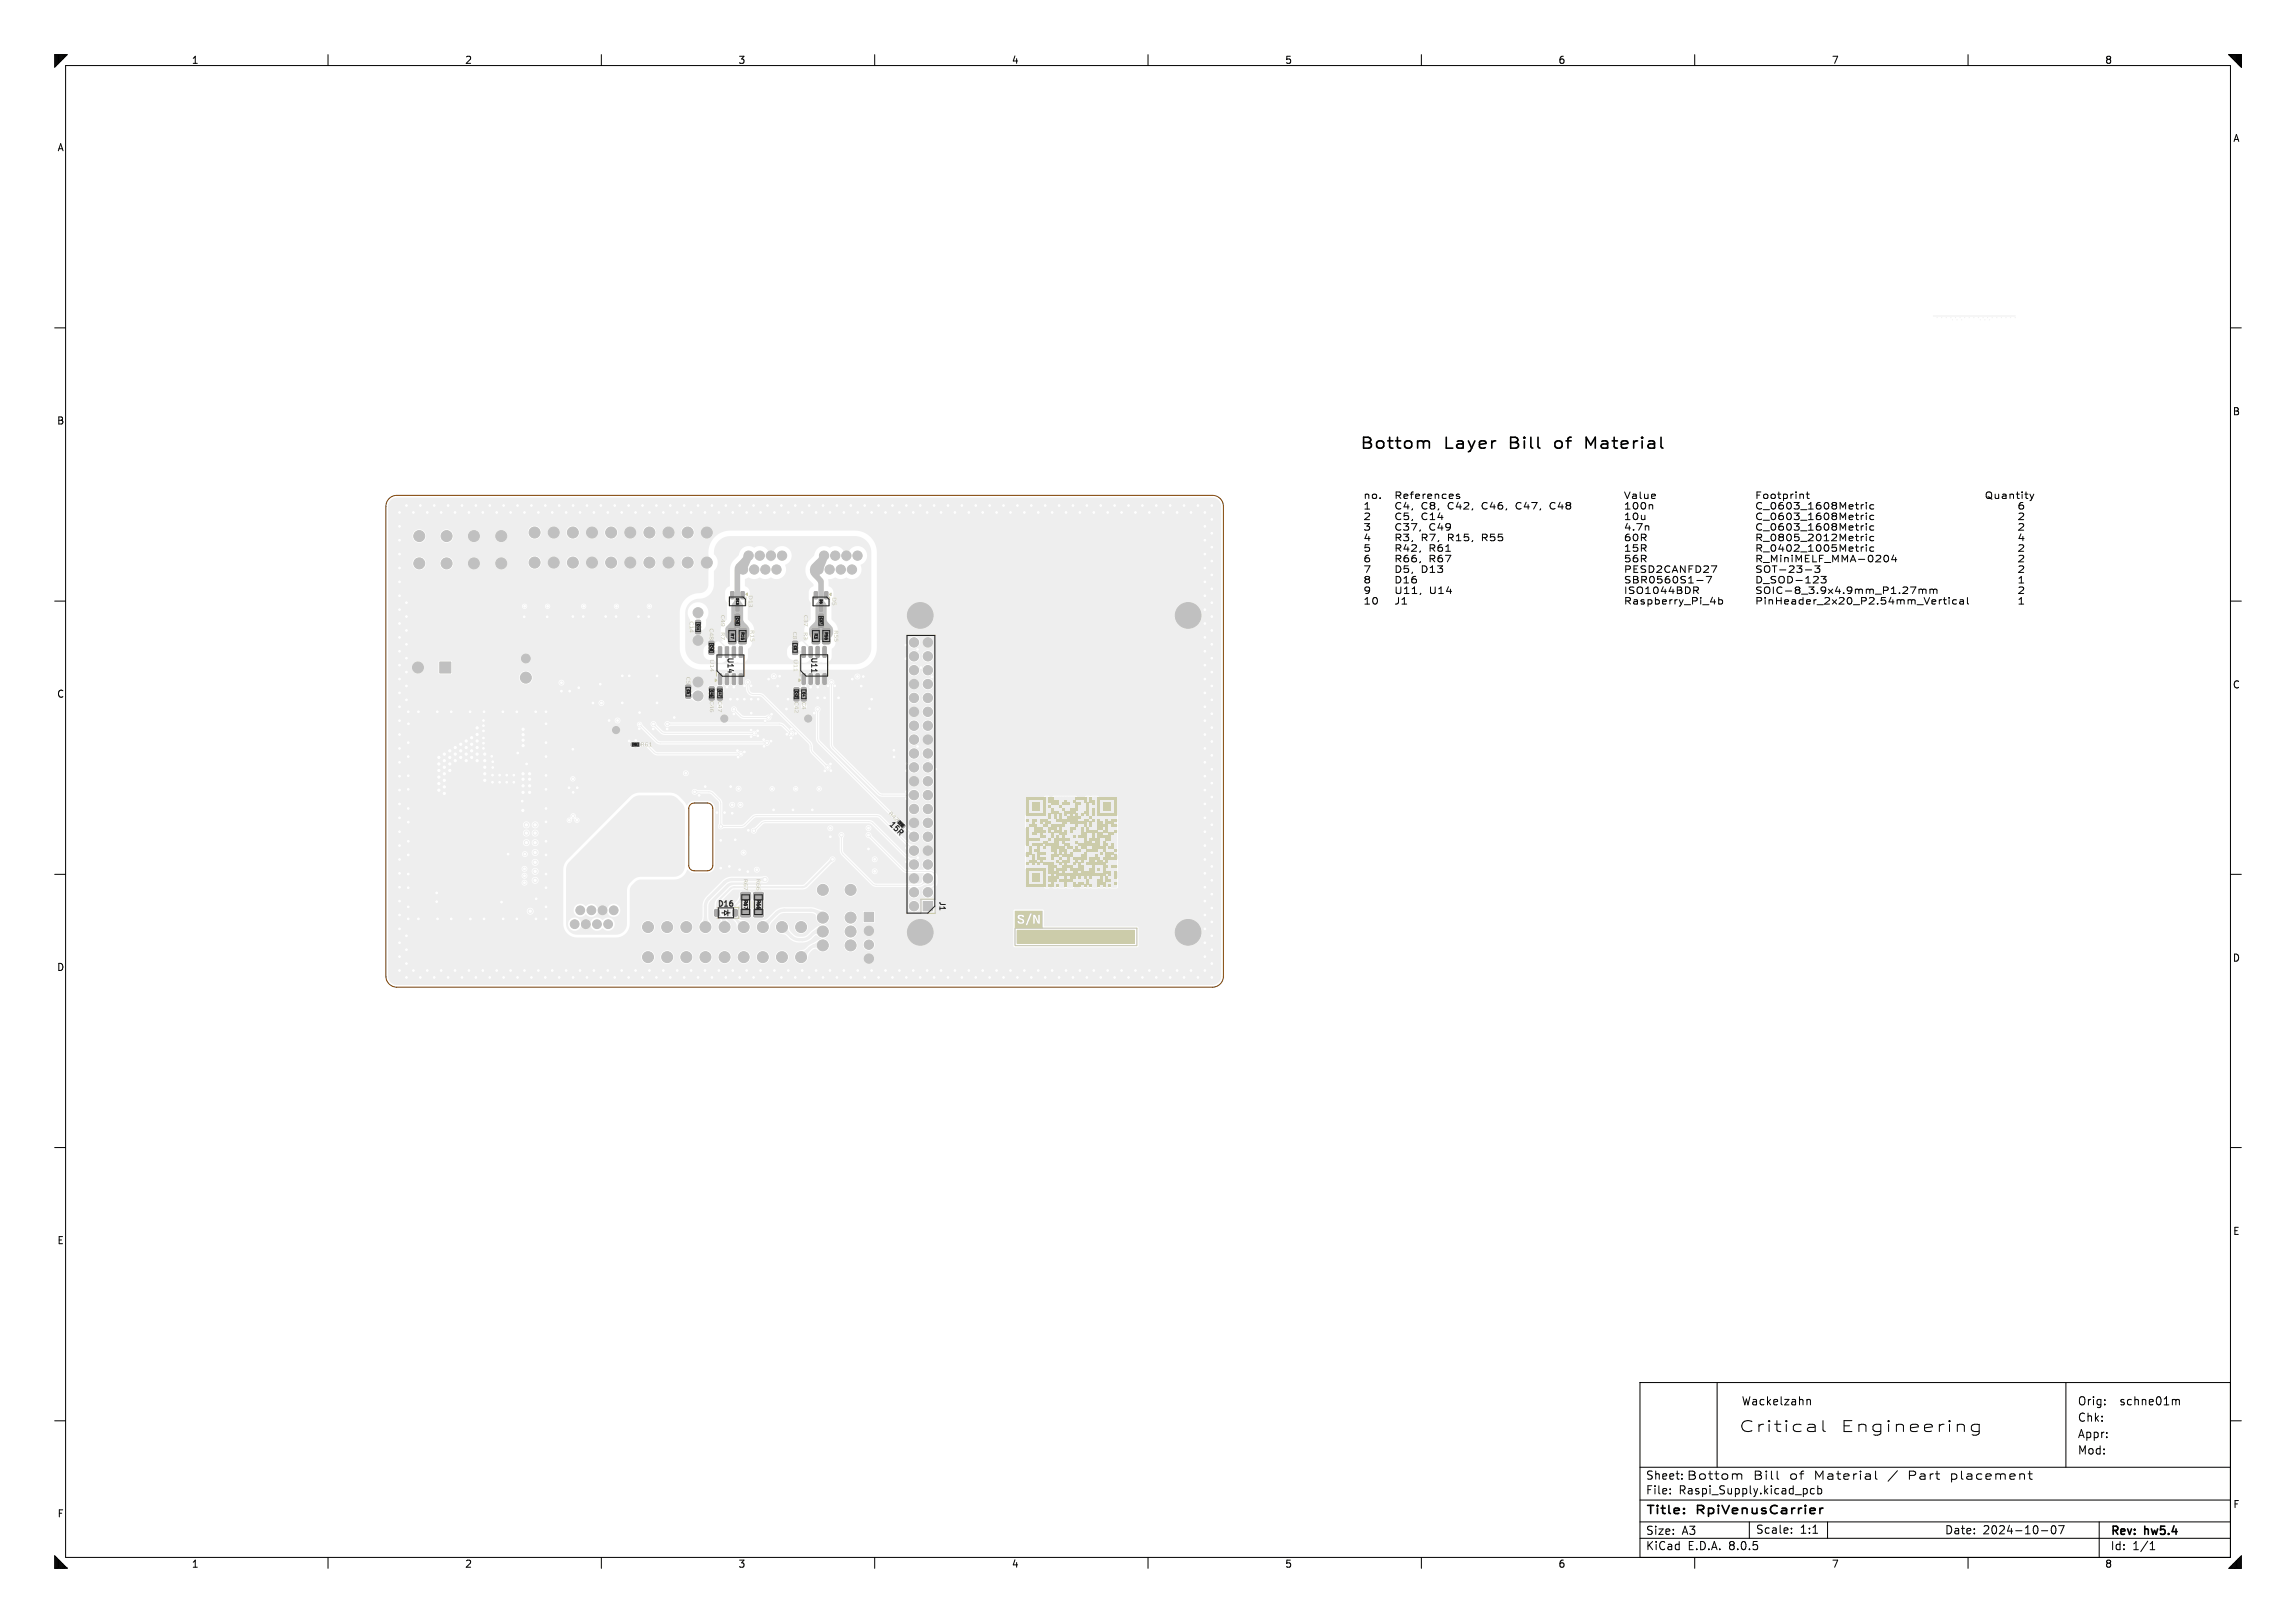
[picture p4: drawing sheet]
<svg xmlns="http://www.w3.org/2000/svg" width="420mm" height="297mm" viewBox="0 0 420 297" stroke-linecap="round" stroke-linejoin="round" font-family="sans-serif">
<defs><g id="words">
<g font-size="2.8">
<text x="248.6" y="82.5">Bottom</text>
<text x="264.2" y="82.5">Layer</text>
<text x="276.3" y="82.5">Bill</text>
<text x="285" y="82.5">of</text>
<text x="291" y="82.5">Material</text>
<text x="317.9" y="262.3">Critical</text>
<text x="336.4" y="262.3">Engineering</text>
</g>
<g font-size="2.1">
<text x="318.5" y="257.4">Wackelzahn</text>
<text x="380" y="257.4">Orig:</text>
<text x="387.9" y="257.4">schne01m</text>
<text x="380" y="263.4">Appr:</text>
<text x="380" y="260.4">Chk:</text>
<text x="380" y="266.4">Mod:</text>
<text x="301" y="273.7">File:</text>
<text x="301" y="271">Sheet: Bottom</text>
<text x="307.1" y="273.7">Raspi_Supply.kicad_pcb</text>
<text x="320.6" y="270.9">Bill</text>
<text x="327.2" y="270.9">of</text>
<text x="331.7" y="270.9">Material</text>
<text x="349" y="270.9">Part</text>
<text x="356.7" y="270.9">placement</text>
<text x="301" y="281.1">Size:</text>
<text x="301" y="277.5">Title:</text>
<text x="307.6" y="281.1">A3</text>
<text x="310.3" y="277.5">RpiVenusCarrier</text>
<text x="321.1" y="280.9">Scale:</text>
<text x="329.3" y="280.9">1:1</text>
<text x="355.7" y="281">Date:</text>
<text x="362.7" y="281">2024-10-07</text>
<text x="386" y="281.3">Rev:</text>
<text x="392.4" y="281.3">hw5.4</text>
<text x="301" y="283.9">KiCad</text>
<text x="308.7" y="283.9">E.D.A.</text>
<text x="316.3" y="283.9">8.0.5</text>
<text x="386" y="283.9">Id:</text>
<text x="390.1" y="283.9">1/1</text>
</g>
<g font-size="1.8">
<text x="35" y="11.9">1</text>
<text x="85" y="11.9">2</text>
<text x="135" y="11.9">3</text>
<text x="185" y="11.9">4</text>
<text x="235" y="11.9">5</text>
<text x="285" y="11.9">6</text>
<text x="335" y="11.9">7</text>
<text x="385" y="11.9">8</text>
<text x="10.4" y="27.9">A</text>
<text x="408.4" y="26.2">A</text>
<text x="10.4" y="77.9">B</text>
<text x="408.3" y="76.2">B</text>
<text x="10.4" y="127.9">C</text>
<text x="408.3" y="126.2">C</text>
<text x="10.4" y="177.9">D</text>
<text x="408.3" y="176.2">D</text>
<text x="10.4" y="227.9">E</text>
<text x="408.4" y="226.2">E</text>
<text x="10.4" y="277.9">F</text>
<text x="408.4" y="276.2">F</text>
<text x="35" y="287.1">1</text>
<text x="85" y="287.1">2</text>
<text x="135" y="287.1">3</text>
<text x="185" y="287.1">4</text>
<text x="235" y="287.1">5</text>
<text x="285" y="287.1">6</text>
<text x="335" y="287.1">7</text>
<text x="385" y="287.1">8</text>
</g>
<g font-size="1.7">
<text x="249.3" y="91.4">no. References</text>
<text x="249.3" y="93.3">1 C4,</text>
<text x="249.3" y="95.2">2 C5,</text>
<text x="259.9" y="93.3">C8,</text>
<text x="259.9" y="95.2">C14</text>
<text x="264.8" y="93.3">C42,</text>
<text x="266.4" y="91.4">Value</text>
<text x="271.2" y="93.3">C46,</text>
<text x="277.5" y="93.3">C47,</text>
<text x="283.9" y="93.3">C48 100n</text>
<text x="294.7" y="93.3">C_0603_1608Metric</text>
<text x="249.3" y="97.2">3 C37,</text>
<text x="249.3" y="99.1">4 R3,</text>
<text x="249.3" y="101">5 R42,</text>
<text x="259.9" y="99.1">R7,</text>
<text x="261.3" y="97.2">C49</text>
<text x="261.3" y="101">R61</text>
<text x="264.8" y="99.1">R15,</text>
<text x="271.2" y="99.1">R55</text>
<text x="282.9" y="99.1">R_0805_2012Metric</text>
<text x="249.3" y="103">6 R66,</text>
<text x="249.3" y="106.8">8 D16</text>
<text x="258.9" y="106.8">SBR0560S1-7 D_SOD-123</text>
<text x="259.9" y="104.9">D13</text>
<text x="261.3" y="103">R67</text>
<text x="274.2" y="103">R_MiniMELF_MMA-0204</text>
<text x="296.8" y="104.9">2</text>
<text x="300" y="103">2</text>
<text x="249.3" y="108.8">9 U11,</text>
<text x="249.3" y="110.7">10 J1</text>
<text x="258.5" y="110.7">Raspberry_Pi_4b PinHeader_2x20_P2.54mm_Vertical 1</text>
<text x="261.4" y="108.8">U14</text>
<text x="268.1" y="108.8">ISO1044BDR SOIC-8_3.9x4.9mm_P1.27mm 2</text>
</g>
<g font-size="1.4" fill="#222">
<text x="132.9" y="120.2" transform="rotate(90 132.9 120.2)">U14</text>
<text x="148.2" y="120.2" transform="rotate(90 148.2 120.2)">U11</text>
<text x="162.4" y="151" transform="rotate(45 162.4 151)">15R</text>
<text x="171.7" y="164.9" transform="rotate(90 171.7 164.9)">J1</text>
</g>
<g font-size="1.1" fill="#cca">
<text x="125.9" y="113.7" transform="rotate(90 125.9 113.7)">C14</text>
<text x="131.6" y="112.5" transform="rotate(90 131.6 112.5)">C49 R7</text>
<text x="146.8" y="112.5" transform="rotate(90 146.8 112.5)">C37 R3</text>
<text x="137" y="115.3" transform="rotate(90 137 115.3)">R15</text>
<text x="144.8" y="115.6" transform="rotate(90 144.8 115.6)">C8</text>
<text x="152.4" y="115.3" transform="rotate(90 152.4 115.3)">R55</text>
<text x="129.6" y="120.6" transform="rotate(90 129.6 120.6)">U14</text>
<text x="145" y="120.6" transform="rotate(90 145 120.6)">U11</text>
<text x="129.6" y="128.2" transform="rotate(90 129.6 128.2)">C46</text>
<text x="131.1" y="128.2" transform="rotate(90 131.1 128.2)">C47</text>
<text x="145.1" y="128.4" transform="rotate(90 145.1 128.4)">C42</text>
<text x="146.5" y="128.4" transform="rotate(90 146.5 128.4)">C4</text>
<text x="117.1" y="136.8">R61</text>
<text x="135.8" y="160.8" transform="rotate(90 135.8 160.8)">R67</text>
<text x="138.1" y="160.8" transform="rotate(90 138.1 160.8)">R66</text>
</g>
<g font-size="1.1" fill="#222">
<text x="136.7" y="108.9" transform="rotate(90 136.7 108.9)">D13</text>
<text x="152" y="109.3" transform="rotate(90 152 109.3)">D5</text>
<text x="129.6" y="115" transform="rotate(90 129.6 115)">C48</text>
<text x="125.3" y="123.8" transform="rotate(90 125.3 123.8)">C5</text>
<text x="162.3" y="149.1" transform="rotate(45 162.3 149.1)">R 42</text>
<text x="131.6" y="165.9">D16</text>
</g>
<g font-size=".8" fill="#222">
<text x="135.9" y="164.6" transform="rotate(90 135.9 164.6)">R67</text>
<text x="138.3" y="164.6" transform="rotate(90 138.3 164.6)">R66</text>
</g>
<g font-size=".7" fill="#222">
<text x="133.6" y="115.8" transform="rotate(90 133.6 115.8)">R7</text>
<text x="135.5" y="115.6" transform="rotate(90 135.5 115.6)">R15</text>
<text x="148.9" y="115.8" transform="rotate(90 148.9 115.8)">R3</text>
<text x="150.8" y="115.6" transform="rotate(90 150.8 115.6)">R55</text>
</g>
<g font-size=".6" fill="#222">
<text x="134.6" y="109.4" transform="rotate(90 134.6 109.4)">D13</text>
<text x="134.6" y="113" transform="rotate(90 134.6 113)">C49</text>
<text x="149.9" y="109.6" transform="rotate(90 149.9 109.6)">D5</text>
<text x="149.9" y="113" transform="rotate(90 149.9 113)">C37</text>
<text x="127.4" y="114.1" transform="rotate(90 127.4 114.1)">C14</text>
<text x="129.8" y="117.9" transform="rotate(90 129.8 117.9)">C48</text>
<text x="145.1" y="118.1" transform="rotate(90 145.1 118.1)">C8</text>
<text x="125.6" y="126.1" transform="rotate(90 125.6 126.1)">C5</text>
<text x="129.9" y="126.3" transform="rotate(90 129.9 126.3)">C46</text>
<text x="131.4" y="126.3" transform="rotate(90 131.4 126.3)">C47</text>
<text x="145.4" y="126.4" transform="rotate(90 145.4 126.4)">C42</text>
<text x="146.7" y="126.6" transform="rotate(90 146.7 126.6)">C4</text>
</g>
<g font-size=".4" fill="#222">
<text x="115.8" y="136.4">R61</text>
<text x="164.4" y="150.6" transform="rotate(45 164.4 150.6)">R42</text>
</g>
</g></defs>
<g fill="none" stroke="#eee" stroke-width=".2">
<path d="M354.3 58.1h.1M355.2 58.1h.1M356 58.1h.1M356.8 58.1h.1M357.1 58.5h.1M357.7 58.1h.1M358 58.5h.1M358.5 58.1h.1M358.8 58.5h.1M359.4 58.1h.1M360.2 58.1h.1M361 58.1h.1"/>
<path d="M361.9 58.1h.1M362.2 58.5h.1M362.7 58.1h.1M363.1 58.5h.1M363.6 58.1h.1M363.9 58.5h.1M364.4 58.1h.1M365.2 58.1h.1M366.1 58.1h.1M366.9 58.1h.1M367.8 58.1h.1M368.6 58.1h.1"/>
</g>
<path d="M186.1 170.3h21.4v2.3h-21.4z" fill="#eee" stroke="#eee" stroke-width=".18"/>
<path d="M353.6 57.8h15M185.7 169.9h22.3v3.1h-22.3z" fill="none" stroke="#eee" stroke-width=".18"/>
<path d="M185.6 166.7h5.1v.5h-2.2l-.6 1.4h-.5a.79 .79 0 0 0-.9-.6l-.1-.2 .2-.1 .7 .1a.61 .61 0 0 0-.6-.4 .61 .61 0 0 0-.6 .4 .73 .73 0 0 0 .8 .6l.1 .1a.3 .3 0 0 1-.2 .3 .3 .3 0 0 1-.4-.3h-.3a.65 .65 0 0 0 .6 .6 .65 .65 0 0 0 .6-.3l.1-.2h.5l-.3 .7h.3l.8-2.1h2v1.8h-.5v-1.6h-.3v1.3l-.5-1.3h-.4v1.6h.3v-1.2l.5 1.2h.9v.8h-5.1z" fill="#eee"/>
<g fill="#eee" stroke="#eee" stroke-width=".18">
<path d="M80.5 121.2h2v2h-2z"/>
<path d="M158.1 166.9h1.7v1.7h-1.7z"/>
<path d="M89.8 141.6h4.4v1.8h-4.4z"/>
<path d="M168.9 165h1.7v1.7h-1.7z"/>
<path d="M135.6 108.3h.5l-.1 1.3-.4-.1z"/>
<path d="M133.7 108.3h.5l-.1 1.3-.4-.1z"/>
<path d="M134.6 110.6h.6l-.1 1.2h-.5z"/>
<path d="M145.3 127.4h.8v.8h-.8z"/>
<path d="M145.3 125.9h.8v.8h-.8z"/>
<path d="M165.1 150.8h.2l.3 .3-.4 .4-.4-.3z"/>
<path d="M149.8 114h.8v.8h-.8z"/>
<path d="M149.8 112.4h.8v.8h-.8z"/>
<path d="M134.5 114h.8v.8h-.8z"/>
<path d="M134.5 112.4h.8v.8h-.8z"/>
<path d="M137.9 166.4h1.7v1.3h-1.7z"/>
<path d="M137.9 163.4h1.7v1.3h-1.7z"/>
<path d="M146.6 127.4h.8v.8h-.8z"/>
<path d="M146.6 125.9h.8v.8h-.8z"/>
<path d="M134.1 166.5h.7v1.1h-.7z"/>
<path d="M130.8 166.5h.7v1.1h-.7z"/>
<path d="M133.3 116.9l1.2-.1 .1 .3v.6l-.2 .1h-1l-.2-.2z"/>
<path d="M133.3 115h1.2l.1 .2v.6l-.2 .2h-1l-.2-.2z"/>
<path d="M125.5 125.4h.8v.8h-.8z"/>
<path d="M125.5 127h.8v.7h-.8z"/>
<path d="M187.7 158.3h.5v.6h-.5z"/>
<path d="M187.7 157.3h.5v.6h-.5z"/>
<path d="M187.7 156.9h.5v.4h-.5z"/>
<path d="M187.7 155.3h.5v.6h-.5z"/>
<path d="M187.7 154.9h.5v.4h-.5z"/>
<path d="M187.7 150.9h.5v.4h-.5z"/>
<path d="M187.7 150.3h.5v.6h-.5z"/>
<path d="M187.7 149.3h.5v.6h-.5z"/>
<path d="M188.2 161.3h.5v.6h-.5z"/>
<path d="M188.2 160.9h.5v.4h-.5z"/>
<path d="M188.2 160.3h.5v.6h-.5z"/>
<path d="M188.2 159.9h.5v.4h-.5z"/>
<path d="M188.2 159.3h.5v.6h-.5z"/>
<path d="M188.2 158.3h.5v.6h-.5z"/>
<path d="M188.2 157.9h.5v.4h-.5z"/>
<path d="M188.2 156.9h.5v.4h-.5z"/>
<path d="M188.2 156.3h.5v.6h-.5z"/>
<path d="M188.2 154.3h.5v.6h-.5z"/>
<path d="M188.2 153.9h.5v.4h-.5z"/>
<path d="M188.2 152.9h.5v.4h-.5z"/>
<path d="M188.2 152.3h.5v.6h-.5z"/>
<path d="M188.2 151.9h.5v.4h-.5z"/>
<path d="M188.2 151.3h.5v.6h-.5z"/>
<path d="M188.2 150.3h.5v.6h-.5z"/>
<path d="M188.2 149.9h.5v.4h-.5z"/>
<path d="M188.2 149.3h.5v.6h-.5z"/>
<path d="M188.2 148.3h.5v.6h-.5z"/>
<path d="M188.2 147.9h.5v.4h-.5z"/>
<path d="M188.2 147.3h.5v.6h-.5z"/>
<path d="M188.2 146.9h.5v.4h-.5z"/>
<path d="M188.2 146.3h.5v.6h-.5z"/>
<path d="M188.7 161.3h.5v.6h-.5z"/>
<path d="M188.7 159.3h.5v.6h-.5z"/>
<path d="M188.7 158.3h.5v.6h-.5z"/>
<path d="M188.7 155.9h.5v.4h-.5z"/>
<path d="M188.7 155.3h.5v.6h-.5z"/>
<path d="M188.7 154.9h.5v.4h-.5z"/>
<path d="M188.7 153.9h.5v.4h-.5z"/>
<path d="M188.7 152.9h.5v.4h-.5z"/>
<path d="M188.7 151.9h.5v.4h-.5z"/>
<path d="M188.7 151.3h.5v.6h-.5z"/>
<path d="M188.7 149.3h.5v.6h-.5z"/>
<path d="M188.7 148.3h.5v.6h-.5z"/>
<path d="M188.7 146.3h.5v.6h-.5z"/>
<path d="M189.2 161.3h.5v.6h-.5z"/>
<path d="M189.2 159.3h.5v.6h-.5z"/>
<path d="M189.2 158.3h.5v.6h-.5z"/>
<path d="M189.2 157.9h.5v.4h-.5z"/>
<path d="M189.2 156.9h.5v.4h-.5z"/>
<path d="M189.2 156.3h.5v.6h-.5z"/>
<path d="M189.2 155.9h.5v.4h-.5z"/>
<path d="M189.2 154.9h.5v.4h-.5z"/>
<path d="M189.2 153.9h.5v.4h-.5z"/>
<path d="M189.2 152.9h.5v.4h-.5z"/>
<path d="M189.2 150.3h.5v.6h-.5z"/>
<path d="M189.2 149.3h.5v.6h-.5z"/>
<path d="M189.2 148.3h.5v.6h-.5z"/>
<path d="M189.2 146.3h.5v.6h-.5z"/>
<path d="M189.7 161.3h.5v.6h-.5z"/>
<path d="M189.7 159.3h.5v.6h-.5z"/>
<path d="M189.7 158.3h.5v.6h-.5z"/>
<path d="M189.7 157.3h.5v.6h-.5z"/>
<path d="M189.7 153.9h.5v.4h-.5z"/>
<path d="M189.7 152.9h.5v.4h-.5z"/>
<path d="M189.7 152.3h.5v.6h-.5z"/>
<path d="M189.7 150.9h.5v.4h-.5z"/>
<path d="M189.7 150.3h.5v.6h-.5z"/>
<path d="M189.7 149.9h.5v.4h-.5z"/>
<path d="M189.7 149.3h.5v.6h-.5z"/>
<path d="M189.7 148.3h.5v.6h-.5z"/>
<path d="M189.7 146.3h.5v.6h-.5z"/>
<path d="M190.2 161.3h.5v.6h-.5z"/>
<path d="M190.2 160.9h.5v.4h-.5z"/>
<path d="M190.2 160.3h.5v.6h-.5z"/>
<path d="M190.2 159.9h.5v.4h-.5z"/>
<path d="M190.2 159.3h.5v.6h-.5z"/>
<path d="M190.2 158.3h.5v.6h-.5z"/>
<path d="M190.2 157.9h.5v.4h-.5z"/>
<path d="M190.2 156.3h.5v.6h-.5z"/>
<path d="M190.2 155.3h.5v.6h-.5z"/>
<path d="M190.2 154.9h.5v.4h-.5z"/>
<path d="M190.2 153.9h.5v.4h-.5z"/>
<path d="M190.2 153.3h.5v.6h-.5z"/>
<path d="M190.2 150.9h.5v.4h-.5z"/>
<path d="M190.2 149.3h.5v.6h-.5z"/>
<path d="M190.2 148.3h.5v.6h-.5z"/>
<path d="M190.2 147.9h.5v.4h-.5z"/>
<path d="M190.2 147.3h.5v.6h-.5z"/>
<path d="M190.2 146.9h.5v.4h-.5z"/>
<path d="M190.2 146.3h.5v.6h-.5z"/>
<path d="M190.7 158.3h.5v.6h-.5z"/>
<path d="M190.7 157.3h.5v.6h-.5z"/>
<path d="M190.7 156.3h.5v.6h-.5z"/>
<path d="M190.7 155.3h.5v.6h-.5z"/>
<path d="M190.7 154.3h.5v.6h-.5z"/>
<path d="M190.7 153.3h.5v.6h-.5z"/>
<path d="M190.7 152.3h.5v.6h-.5z"/>
<path d="M190.7 151.3h.5v.6h-.5z"/>
<path d="M190.7 150.3h.5v.6h-.5z"/>
<path d="M190.7 149.3h.5v.6h-.5z"/>
<path d="M191.2 161.9h.5v.4h-.5z"/>
<path d="M191.2 161.3h.5v.6h-.5z"/>
<path d="M191.2 160.9h.5v.4h-.5z"/>
<path d="M191.2 160.3h.5v.6h-.5z"/>
<path d="M191.2 159.9h.5v.4h-.5z"/>
<path d="M191.2 159.3h.5v.6h-.5z"/>
<path d="M191.2 158.9h.5v.4h-.5z"/>
<path d="M191.2 158.3h.5v.6h-.5z"/>
<path d="M191.2 157.3h.5v.6h-.5z"/>
<path d="M191.2 156.9h.5v.4h-.5z"/>
<path d="M191.2 156.3h.5v.6h-.5z"/>
<path d="M191.2 155.9h.5v.4h-.5z"/>
<path d="M191.2 155.3h.5v.6h-.5z"/>
<path d="M191.2 154.9h.5v.4h-.5z"/>
<path d="M191.2 153.3h.5v.6h-.5z"/>
<path d="M191.2 152.9h.5v.4h-.5z"/>
<path d="M191.2 152.3h.5v.6h-.5z"/>
<path d="M191.2 151.9h.5v.4h-.5z"/>
<path d="M191.2 151.3h.5v.6h-.5z"/>
<path d="M191.2 149.3h.5v.6h-.5z"/>
<path d="M191.2 148.9h.5v.4h-.5z"/>
<path d="M191.2 148.3h.5v.6h-.5z"/>
<path d="M191.2 147.9h.5v.4h-.5z"/>
<path d="M191.2 147.3h.5v.6h-.5z"/>
<path d="M191.2 146.9h.5v.4h-.5z"/>
<path d="M191.2 146.3h.5v.6h-.5z"/>
<path d="M191.2 145.9h.5v.4h-.5z"/>
<path d="M191.7 161.3h.5v.6h-.5z"/>
<path d="M191.7 159.9h.5v.4h-.5z"/>
<path d="M191.7 157.3h.5v.6h-.5z"/>
<path d="M191.7 156.9h.5v.4h-.5z"/>
<path d="M191.7 156.3h.5v.6h-.5z"/>
<path d="M191.7 155.9h.5v.4h-.5z"/>
<path d="M191.7 155.3h.5v.6h-.5z"/>
<path d="M191.7 154.9h.5v.4h-.5z"/>
<path d="M191.7 153.9h.5v.4h-.5z"/>
<path d="M191.7 152.9h.5v.4h-.5z"/>
<path d="M191.7 152.3h.5v.6h-.5z"/>
<path d="M191.7 150.9h.5v.4h-.5z"/>
<path d="M191.7 149.9h.5v.4h-.5z"/>
<path d="M191.7 148.3h.5v.6h-.5z"/>
<path d="M191.7 147.9h.5v.4h-.5z"/>
<path d="M191.7 146.9h.5v.4h-.5z"/>
<path d="M192.2 157.3h.5v.6h-.5z"/>
<path d="M192.2 155.9h.5v.4h-.5z"/>
<path d="M192.2 153.9h.5v.4h-.5z"/>
<path d="M192.2 153.3h.5v.6h-.5z"/>
<path d="M192.2 151.9h.5v.4h-.5z"/>
<path d="M192.2 150.3h.5v.6h-.5z"/>
<path d="M192.2 149.9h.5v.4h-.5z"/>
<path d="M192.2 149.3h.5v.6h-.5z"/>
<path d="M192.2 148.9h.5v.4h-.5z"/>
<path d="M192.2 147.3h.5v.6h-.5z"/>
<path d="M192.7 161.9h.5v.4h-.5z"/>
<path d="M192.7 161.3h.5v.6h-.5z"/>
<path d="M192.7 159.9h.5v.4h-.5z"/>
<path d="M192.7 158.9h.5v.4h-.5z"/>
<path d="M192.7 157.9h.5v.4h-.5z"/>
<path d="M192.7 157.3h.5v.6h-.5z"/>
<path d="M192.7 156.9h.5v.4h-.5z"/>
<path d="M192.7 152.9h.5v.4h-.5z"/>
<path d="M192.7 152.3h.5v.6h-.5z"/>
<path d="M192.7 150.3h.5v.6h-.5z"/>
<path d="M192.7 149.9h.5v.4h-.5z"/>
<path d="M192.7 147.9h.5v.4h-.5z"/>
<path d="M192.7 147.3h.5v.6h-.5z"/>
<path d="M192.7 145.9h.5v.4h-.5z"/>
<path d="M193.2 161.3h.5v.6h-.5z"/>
<path d="M193.2 160.9h.5v.4h-.5z"/>
<path d="M193.2 158.3h.5v.6h-.5z"/>
<path d="M193.2 157.9h.5v.4h-.5z"/>
<path d="M193.2 156.9h.5v.4h-.5z"/>
<path d="M193.2 155.9h.5v.4h-.5z"/>
<path d="M193.2 155.3h.5v.6h-.5z"/>
<path d="M193.2 152.3h.5v.6h-.5z"/>
<path d="M193.2 151.3h.5v.6h-.5z"/>
<path d="M193.2 150.3h.5v.6h-.5z"/>
<path d="M193.2 149.3h.5v.6h-.5z"/>
<path d="M193.2 148.9h.5v.4h-.5z"/>
<path d="M193.2 147.9h.5v.4h-.5z"/>
<path d="M193.2 147.3h.5v.6h-.5z"/>
<path d="M193.2 145.9h.5v.4h-.5z"/>
<path d="M193.7 161.9h.5v.4h-.5z"/>
<path d="M193.7 161.3h.5v.6h-.5z"/>
<path d="M193.7 160.3h.5v.6h-.5z"/>
<path d="M193.7 159.3h.5v.6h-.5z"/>
<path d="M193.7 158.3h.5v.6h-.5z"/>
<path d="M193.7 157.3h.5v.6h-.5z"/>
<path d="M193.7 156.3h.5v.6h-.5z"/>
<path d="M193.7 154.3h.5v.6h-.5z"/>
<path d="M193.7 153.9h.5v.4h-.5z"/>
<path d="M193.7 152.9h.5v.4h-.5z"/>
<path d="M193.7 150.3h.5v.6h-.5z"/>
<path d="M193.7 148.3h.5v.6h-.5z"/>
<path d="M193.7 147.9h.5v.4h-.5z"/>
<path d="M193.7 146.9h.5v.4h-.5z"/>
<path d="M193.7 146.3h.5v.6h-.5z"/>
<path d="M193.7 145.9h.5v.4h-.5z"/>
<path d="M194.2 161.9h.5v.4h-.5z"/>
<path d="M194.2 161.3h.5v.6h-.5z"/>
<path d="M194.2 160.3h.5v.6h-.5z"/>
<path d="M194.2 157.9h.5v.4h-.5z"/>
<path d="M194.2 156.9h.5v.4h-.5z"/>
<path d="M194.2 155.9h.5v.4h-.5z"/>
<path d="M194.2 154.3h.5v.6h-.5z"/>
<path d="M194.2 151.9h.5v.4h-.5z"/>
<path d="M194.2 151.3h.5v.6h-.5z"/>
<path d="M194.2 149.3h.5v.6h-.5z"/>
<path d="M194.2 148.9h.5v.4h-.5z"/>
<path d="M194.2 148.3h.5v.6h-.5z"/>
<path d="M194.2 147.3h.5v.6h-.5z"/>
<path d="M194.2 146.3h.5v.6h-.5z"/>
<path d="M194.2 145.9h.5v.4h-.5z"/>
<path d="M194.7 159.3h.5v.6h-.5z"/>
<path d="M194.7 156.9h.5v.4h-.5z"/>
<path d="M194.7 154.9h.5v.4h-.5z"/>
<path d="M194.7 153.9h.5v.4h-.5z"/>
<path d="M194.7 152.9h.5v.4h-.5z"/>
<path d="M194.7 151.3h.5v.6h-.5z"/>
<path d="M194.7 150.9h.5v.4h-.5z"/>
<path d="M194.7 149.3h.5v.6h-.5z"/>
<path d="M194.7 147.9h.5v.4h-.5z"/>
<path d="M194.7 147.3h.5v.6h-.5z"/>
<path d="M194.7 145.9h.5v.4h-.5z"/>
<path d="M195.2 161.9h.5v.4h-.5z"/>
<path d="M195.2 161.3h.5v.6h-.5z"/>
<path d="M195.2 160.3h.5v.6h-.5z"/>
<path d="M195.2 159.3h.5v.6h-.5z"/>
<path d="M195.2 158.9h.5v.4h-.5z"/>
<path d="M195.2 157.9h.5v.4h-.5z"/>
<path d="M195.2 155.9h.5v.4h-.5z"/>
<path d="M195.2 155.3h.5v.6h-.5z"/>
<path d="M195.2 153.9h.5v.4h-.5z"/>
<path d="M195.2 152.9h.5v.4h-.5z"/>
<path d="M195.2 152.3h.5v.6h-.5z"/>
<path d="M195.2 151.9h.5v.4h-.5z"/>
<path d="M195.2 151.3h.5v.6h-.5z"/>
<path d="M195.2 150.9h.5v.4h-.5z"/>
<path d="M195.2 150.3h.5v.6h-.5z"/>
<path d="M195.2 148.9h.5v.4h-.5z"/>
<path d="M195.2 147.9h.5v.4h-.5z"/>
<path d="M195.2 147.3h.5v.6h-.5z"/>
<path d="M195.2 146.3h.5v.6h-.5z"/>
<path d="M195.2 145.9h.5v.4h-.5z"/>
<path d="M195.7 161.9h.5v.4h-.5z"/>
<path d="M195.7 161.3h.5v.6h-.5z"/>
<path d="M195.7 159.3h.5v.6h-.5z"/>
<path d="M195.7 157.9h.5v.4h-.5z"/>
<path d="M195.7 157.3h.5v.6h-.5z"/>
<path d="M195.7 156.9h.5v.4h-.5z"/>
<path d="M195.7 155.3h.5v.6h-.5z"/>
<path d="M195.7 154.3h.5v.6h-.5z"/>
<path d="M195.7 153.9h.5v.4h-.5z"/>
<path d="M195.7 153.3h.5v.6h-.5z"/>
<path d="M195.7 152.9h.5v.4h-.5z"/>
<path d="M195.7 152.3h.5v.6h-.5z"/>
<path d="M195.7 150.9h.5v.4h-.5z"/>
<path d="M195.7 147.3h.5v.6h-.5z"/>
<path d="M195.7 146.9h.5v.4h-.5z"/>
<path d="M195.7 146.3h.5v.6h-.5z"/>
<path d="M195.7 145.9h.5v.4h-.5z"/>
<path d="M196.2 160.9h.5v.4h-.5z"/>
<path d="M196.2 158.3h.5v.6h-.5z"/>
<path d="M196.2 157.3h.5v.6h-.5z"/>
<path d="M196.2 156.3h.5v.6h-.5z"/>
<path d="M196.2 155.9h.5v.4h-.5z"/>
<path d="M196.2 154.9h.5v.4h-.5z"/>
<path d="M196.2 154.3h.5v.6h-.5z"/>
<path d="M196.2 153.9h.5v.4h-.5z"/>
<path d="M196.2 153.3h.5v.6h-.5z"/>
<path d="M196.2 152.3h.5v.6h-.5z"/>
<path d="M196.2 151.9h.5v.4h-.5z"/>
<path d="M196.2 150.9h.5v.4h-.5z"/>
<path d="M196.2 148.9h.5v.4h-.5z"/>
<path d="M196.2 147.3h.5v.6h-.5z"/>
<path d="M196.2 146.9h.5v.4h-.5z"/>
<path d="M196.2 145.9h.5v.4h-.5z"/>
<path d="M196.7 161.3h.5v.6h-.5z"/>
<path d="M196.7 160.9h.5v.4h-.5z"/>
<path d="M196.7 160.3h.5v.6h-.5z"/>
<path d="M196.7 158.3h.5v.6h-.5z"/>
<path d="M196.7 157.9h.5v.4h-.5z"/>
<path d="M196.7 156.3h.5v.6h-.5z"/>
<path d="M196.7 155.9h.5v.4h-.5z"/>
<path d="M196.7 154.3h.5v.6h-.5z"/>
<path d="M196.7 153.3h.5v.6h-.5z"/>
<path d="M196.7 152.9h.5v.4h-.5z"/>
<path d="M196.7 152.3h.5v.6h-.5z"/>
<path d="M196.7 151.9h.5v.4h-.5z"/>
<path d="M196.7 151.3h.5v.6h-.5z"/>
<path d="M196.7 148.3h.5v.6h-.5z"/>
<path d="M196.7 146.3h.5v.6h-.5z"/>
<path d="M197.2 160.9h.5v.4h-.5z"/>
<path d="M197.2 159.3h.5v.6h-.5z"/>
<path d="M197.2 157.3h.5v.6h-.5z"/>
<path d="M197.2 156.3h.5v.6h-.5z"/>
<path d="M197.2 155.9h.5v.4h-.5z"/>
<path d="M197.2 154.9h.5v.4h-.5z"/>
<path d="M197.2 153.9h.5v.4h-.5z"/>
<path d="M197.2 153.3h.5v.6h-.5z"/>
<path d="M197.2 152.3h.5v.6h-.5z"/>
<path d="M197.2 151.9h.5v.4h-.5z"/>
<path d="M197.2 151.3h.5v.6h-.5z"/>
<path d="M197.2 150.9h.5v.4h-.5z"/>
<path d="M197.2 149.9h.5v.4h-.5z"/>
<path d="M197.2 148.9h.5v.4h-.5z"/>
<path d="M197.2 148.3h.5v.6h-.5z"/>
<path d="M197.2 147.9h.5v.4h-.5z"/>
<path d="M197.2 147.3h.5v.6h-.5z"/>
<path d="M197.2 146.3h.5v.6h-.5z"/>
<path d="M197.7 161.9h.5v.4h-.5z"/>
<path d="M197.7 160.9h.5v.4h-.5z"/>
<path d="M197.7 160.3h.5v.6h-.5z"/>
<path d="M197.7 157.9h.5v.4h-.5z"/>
<path d="M197.7 155.9h.5v.4h-.5z"/>
<path d="M197.7 155.3h.5v.6h-.5z"/>
<path d="M197.7 153.9h.5v.4h-.5z"/>
<path d="M197.7 153.3h.5v.6h-.5z"/>
<path d="M197.7 150.9h.5v.4h-.5z"/>
<path d="M197.7 149.9h.5v.4h-.5z"/>
<path d="M197.7 149.3h.5v.6h-.5z"/>
<path d="M197.7 148.3h.5v.6h-.5z"/>
<path d="M197.7 147.9h.5v.4h-.5z"/>
<path d="M197.7 147.3h.5v.6h-.5z"/>
<path d="M197.7 146.9h.5v.4h-.5z"/>
<path d="M197.7 146.3h.5v.6h-.5z"/>
<path d="M198.2 161.3h.5v.6h-.5z"/>
<path d="M198.2 160.9h.5v.4h-.5z"/>
<path d="M198.2 158.9h.5v.4h-.5z"/>
<path d="M198.2 158.3h.5v.6h-.5z"/>
<path d="M198.2 157.9h.5v.4h-.5z"/>
<path d="M198.2 157.3h.5v.6h-.5z"/>
<path d="M198.2 155.3h.5v.6h-.5z"/>
<path d="M198.2 151.9h.5v.4h-.5z"/>
<path d="M198.2 151.3h.5v.6h-.5z"/>
<path d="M198.2 149.3h.5v.6h-.5z"/>
<path d="M198.2 148.9h.5v.4h-.5z"/>
<path d="M198.2 147.9h.5v.4h-.5z"/>
<path d="M198.2 147.3h.5v.6h-.5z"/>
<path d="M198.2 146.9h.5v.4h-.5z"/>
<path d="M198.7 161.9h.5v.4h-.5z"/>
<path d="M198.7 160.3h.5v.6h-.5z"/>
<path d="M198.7 158.9h.5v.4h-.5z"/>
<path d="M198.7 158.3h.5v.6h-.5z"/>
<path d="M198.7 157.3h.5v.6h-.5z"/>
<path d="M198.7 156.9h.5v.4h-.5z"/>
<path d="M198.7 156.3h.5v.6h-.5z"/>
<path d="M198.7 155.9h.5v.4h-.5z"/>
<path d="M198.7 154.9h.5v.4h-.5z"/>
<path d="M198.7 153.3h.5v.6h-.5z"/>
<path d="M198.7 152.9h.5v.4h-.5z"/>
<path d="M198.7 152.3h.5v.6h-.5z"/>
<path d="M198.7 150.9h.5v.4h-.5z"/>
<path d="M198.7 150.3h.5v.6h-.5z"/>
<path d="M198.7 149.3h.5v.6h-.5z"/>
<path d="M198.7 146.3h.5v.6h-.5z"/>
<path d="M198.7 145.9h.5v.4h-.5z"/>
<path d="M199.2 161.3h.5v.6h-.5z"/>
<path d="M199.2 160.9h.5v.4h-.5z"/>
<path d="M199.2 158.3h.5v.6h-.5z"/>
<path d="M199.2 156.3h.5v.6h-.5z"/>
<path d="M199.2 155.9h.5v.4h-.5z"/>
<path d="M199.2 154.9h.5v.4h-.5z"/>
<path d="M199.2 152.9h.5v.4h-.5z"/>
<path d="M199.2 152.3h.5v.6h-.5z"/>
<path d="M199.2 151.3h.5v.6h-.5z"/>
<path d="M199.2 149.9h.5v.4h-.5z"/>
<path d="M199.2 148.9h.5v.4h-.5z"/>
<path d="M199.2 148.3h.5v.6h-.5z"/>
<path d="M199.2 147.9h.5v.4h-.5z"/>
<path d="M199.2 147.3h.5v.6h-.5z"/>
<path d="M199.2 146.9h.5v.4h-.5z"/>
<path d="M199.7 161.9h.5v.4h-.5z"/>
<path d="M199.7 161.3h.5v.6h-.5z"/>
<path d="M199.7 160.9h.5v.4h-.5z"/>
<path d="M199.7 160.3h.5v.6h-.5z"/>
<path d="M199.7 156.3h.5v.6h-.5z"/>
<path d="M199.7 155.9h.5v.4h-.5z"/>
<path d="M199.7 153.9h.5v.4h-.5z"/>
<path d="M199.7 151.3h.5v.6h-.5z"/>
<path d="M199.7 150.9h.5v.4h-.5z"/>
<path d="M199.7 150.3h.5v.6h-.5z"/>
<path d="M199.7 149.3h.5v.6h-.5z"/>
<path d="M199.7 147.3h.5v.6h-.5z"/>
<path d="M199.7 145.9h.5v.4h-.5z"/>
<path d="M200.2 161.9h.5v.4h-.5z"/>
<path d="M200.2 161.3h.5v.6h-.5z"/>
<path d="M200.2 160.9h.5v.4h-.5z"/>
<path d="M200.2 160.3h.5v.6h-.5z"/>
<path d="M200.2 159.3h.5v.6h-.5z"/>
<path d="M200.2 158.9h.5v.4h-.5z"/>
<path d="M200.2 158.3h.5v.6h-.5z"/>
<path d="M200.2 157.3h.5v.6h-.5z"/>
<path d="M200.2 155.9h.5v.4h-.5z"/>
<path d="M200.2 152.9h.5v.4h-.5z"/>
<path d="M200.2 152.3h.5v.6h-.5z"/>
<path d="M200.2 151.3h.5v.6h-.5z"/>
<path d="M200.2 150.9h.5v.4h-.5z"/>
<path d="M200.2 150.3h.5v.6h-.5z"/>
<path d="M200.2 149.9h.5v.4h-.5z"/>
<path d="M200.2 149.3h.5v.6h-.5z"/>
<path d="M200.2 148.9h.5v.4h-.5z"/>
<path d="M200.2 148.3h.5v.6h-.5z"/>
<path d="M200.2 147.9h.5v.4h-.5z"/>
<path d="M200.2 147.3h.5v.6h-.5z"/>
<path d="M200.2 146.9h.5v.4h-.5z"/>
<path d="M200.2 146.3h.5v.6h-.5z"/>
<path d="M200.2 145.9h.5v.4h-.5z"/>
<path d="M200.7 160.3h.5v.6h-.5z"/>
<path d="M200.7 159.3h.5v.6h-.5z"/>
<path d="M200.7 158.3h.5v.6h-.5z"/>
<path d="M200.7 156.3h.5v.6h-.5z"/>
<path d="M200.7 155.9h.5v.4h-.5z"/>
<path d="M200.7 155.3h.5v.6h-.5z"/>
<path d="M200.7 151.9h.5v.4h-.5z"/>
<path d="M200.7 149.3h.5v.6h-.5z"/>
<path d="M201.2 161.9h.5v.4h-.5z"/>
<path d="M201.2 159.3h.5v.6h-.5z"/>
<path d="M201.2 158.9h.5v.4h-.5z"/>
<path d="M201.2 158.3h.5v.6h-.5z"/>
<path d="M201.2 156.9h.5v.4h-.5z"/>
<path d="M201.2 156.3h.5v.6h-.5z"/>
<path d="M201.2 155.3h.5v.6h-.5z"/>
<path d="M201.2 154.3h.5v.6h-.5z"/>
<path d="M201.2 153.9h.5v.4h-.5z"/>
<path d="M201.2 153.3h.5v.6h-.5z"/>
<path d="M201.2 151.9h.5v.4h-.5z"/>
<path d="M201.2 149.9h.5v.4h-.5z"/>
<path d="M201.2 149.3h.5v.6h-.5z"/>
<path d="M201.2 148.3h.5v.6h-.5z"/>
<path d="M201.2 147.9h.5v.4h-.5z"/>
<path d="M201.2 147.3h.5v.6h-.5z"/>
<path d="M201.2 146.9h.5v.4h-.5z"/>
<path d="M201.2 146.3h.5v.6h-.5z"/>
<path d="M201.7 160.9h.5v.4h-.5z"/>
<path d="M201.7 160.3h.5v.6h-.5z"/>
<path d="M201.7 157.3h.5v.6h-.5z"/>
<path d="M201.7 156.3h.5v.6h-.5z"/>
<path d="M201.7 155.9h.5v.4h-.5z"/>
<path d="M201.7 153.3h.5v.6h-.5z"/>
<path d="M201.7 152.3h.5v.6h-.5z"/>
<path d="M201.7 151.3h.5v.6h-.5z"/>
<path d="M201.7 150.3h.5v.6h-.5z"/>
<path d="M201.7 149.9h.5v.4h-.5z"/>
<path d="M201.7 149.3h.5v.6h-.5z"/>
<path d="M201.7 148.3h.5v.6h-.5z"/>
<path d="M201.7 146.3h.5v.6h-.5z"/>
<path d="M202.2 161.9h.5v.4h-.5z"/>
<path d="M202.2 161.3h.5v.6h-.5z"/>
<path d="M202.2 159.9h.5v.4h-.5z"/>
<path d="M202.2 158.9h.5v.4h-.5z"/>
<path d="M202.2 157.9h.5v.4h-.5z"/>
<path d="M202.2 155.3h.5v.6h-.5z"/>
<path d="M202.2 154.9h.5v.4h-.5z"/>
<path d="M202.2 153.9h.5v.4h-.5z"/>
<path d="M202.2 152.3h.5v.6h-.5z"/>
<path d="M202.2 149.3h.5v.6h-.5z"/>
<path d="M202.2 148.3h.5v.6h-.5z"/>
<path d="M202.2 146.3h.5v.6h-.5z"/>
<path d="M202.7 161.3h.5v.6h-.5z"/>
<path d="M202.7 160.3h.5v.6h-.5z"/>
<path d="M202.7 158.9h.5v.4h-.5z"/>
<path d="M202.7 158.3h.5v.6h-.5z"/>
<path d="M202.7 157.9h.5v.4h-.5z"/>
<path d="M202.7 157.3h.5v.6h-.5z"/>
<path d="M202.7 155.3h.5v.6h-.5z"/>
<path d="M202.7 154.3h.5v.6h-.5z"/>
<path d="M202.7 153.9h.5v.4h-.5z"/>
<path d="M202.7 151.9h.5v.4h-.5z"/>
<path d="M202.7 151.3h.5v.6h-.5z"/>
<path d="M202.7 150.9h.5v.4h-.5z"/>
<path d="M202.7 149.9h.5v.4h-.5z"/>
<path d="M202.7 149.3h.5v.6h-.5z"/>
<path d="M202.7 148.3h.5v.6h-.5z"/>
<path d="M202.7 146.3h.5v.6h-.5z"/>
<path d="M203.2 161.9h.5v.4h-.5z"/>
<path d="M203.2 161.3h.5v.6h-.5z"/>
<path d="M203.2 160.9h.5v.4h-.5z"/>
<path d="M203.2 160.3h.5v.6h-.5z"/>
<path d="M203.2 159.9h.5v.4h-.5z"/>
<path d="M203.2 159.3h.5v.6h-.5z"/>
<path d="M203.2 158.9h.5v.4h-.5z"/>
<path d="M203.2 157.9h.5v.4h-.5z"/>
<path d="M203.2 157.3h.5v.6h-.5z"/>
<path d="M203.2 156.3h.5v.6h-.5z"/>
<path d="M203.2 155.3h.5v.6h-.5z"/>
<path d="M203.2 153.9h.5v.4h-.5z"/>
<path d="M203.2 153.3h.5v.6h-.5z"/>
<path d="M203.2 152.9h.5v.4h-.5z"/>
<path d="M203.2 151.9h.5v.4h-.5z"/>
<path d="M203.2 151.3h.5v.6h-.5z"/>
<path d="M203.2 149.3h.5v.6h-.5z"/>
<path d="M203.2 148.3h.5v.6h-.5z"/>
<path d="M203.2 147.9h.5v.4h-.5z"/>
<path d="M203.2 147.3h.5v.6h-.5z"/>
<path d="M203.2 146.9h.5v.4h-.5z"/>
<path d="M203.2 146.3h.5v.6h-.5z"/>
<path d="M203.7 161.9h.5v.4h-.5z"/>
<path d="M203.7 160.9h.5v.4h-.5z"/>
<path d="M203.7 158.9h.5v.4h-.5z"/>
<path d="M203.7 157.9h.5v.4h-.5z"/>
<path d="M203.7 157.3h.5v.6h-.5z"/>
<path d="M203.7 155.9h.5v.4h-.5z"/>
<path d="M203.7 154.9h.5v.4h-.5z"/>
<path d="M203.7 154.3h.5v.6h-.5z"/>
<path d="M203.7 153.9h.5v.4h-.5z"/>
<path d="M203.7 153.3h.5v.6h-.5z"/>
<path d="M203.7 152.9h.5v.4h-.5z"/>
<path d="M203.7 152.3h.5v.6h-.5z"/>
<path d="M203.7 151.3h.5v.6h-.5z"/>
<path d="M203.7 150.3h.5v.6h-.5z"/>
<path d="M203.7 149.3h.5v.6h-.5z"/>
<path d="M115.5 136h.5v.5h-.5z"/>
<path d="M116.5 136h.5v.5h-.5z"/>
<path d="M129.7 118.9h.8v.8h-.8z"/>
<path d="M129.7 117.4h.8v.8h-.8z"/>
<path d="M127.3 115.1h.8v.8h-.8z"/>
<path d="M127.3 113.6h.8v.8h-.8z"/>
<path d="M150.5 115h1.2l.1 .2v.6l-.2 .2h-1l-.2-.2z"/>
<path d="M150.5 116.9l1.2-.1 .1 .3v.6l-.2 .1h-1l-.2-.2z"/>
<path d="M148.6 116.9l1.2-.1 .1 .3v.6l-.2 .1h-1l-.2-.2z"/>
<path d="M148.6 115h1.2l.1 .2v.6l-.2 .2h-1l-.2-.2z"/>
<path d="M129.8 127.3h.8v.8h-.8z"/>
<path d="M129.8 125.7h.8v.8h-.8z"/>
<path d="M150.9 108.3l.5 .1-.1 1.2-.4-.1z"/>
<path d="M149 108.3l.5 .1-.1 1.2-.4-.1z"/>
<path d="M149.9 110.6h.6l-.1 1.3-.5-.1z"/>
<path d="M131.5 123.3l.5 .1-.1 1.8h-.5z"/>
<path d="M132.7 123.3l.6 .1-.1 1.8h-.5z"/>
<path d="M134 123.3l.5 .1v1.8h-.5z"/>
<path d="M135.3 123.3l.5 .1-.1 1.8h-.5z"/>
<path d="M135.3 118.4h.5l-.1 1.9-.5-.1z"/>
<path d="M134 118.4h.5v1.9l-.5-.1z"/>
<path d="M132.7 118.4h.6l-.1 1.9-.5-.1z"/>
<path d="M131.5 118.4h.5l-.1 1.9-.5-.1z"/>
<path d="M135.6 166.4h1.6v1.3h-1.6z"/>
<path d="M135.6 163.4h1.6v1.3h-1.6z"/>
<path d="M145 118.9h.8v.8h-.8z"/>
<path d="M145 117.4h.8v.8h-.8z"/>
<path d="M135.2 115h1.2l.1 .2v.6l-.2 .2h-1l-.2-.2z"/>
<path d="M135.2 116.9l1.2-.1 .1 .3v.6l-.2 .1h-1l-.2-.2z"/>
<path d="M146.8 123.3l.5 .1-.1 1.8-.5-.1z"/>
<path d="M148 123.3l.6 .1-.1 1.8-.5-.1z"/>
<path d="M149.3 123.3l.5 .1v1.8l-.5-.1z"/>
<path d="M150.6 123.3l.5 .1-.1 1.8-.5-.1z"/>
<path d="M150.6 118.4h.5l-.1 1.9-.5-.1z"/>
<path d="M149.3 118.4h.5v1.9l-.5-.1z"/>
<path d="M148 118.4h.6l-.1 1.9-.5-.1z"/>
<path d="M146.8 118.4h.5l-.1 1.9-.5-.1z"/>
<path d="M131.3 127.3h.8v.8h-.8z"/>
<path d="M131.3 125.7h.8v.8h-.8z"/>
<circle cx="96.2" cy="124" r="1"/>
<circle cx="96.2" cy="120.5" r=".8"/>
<circle cx="217.3" cy="170.6" r="1.55"/>
<circle cx="217.3" cy="170.6" r="2.35"/>
<circle cx="97.8" cy="102.9" r="1"/>
<circle cx="97.8" cy="97.4" r="1"/>
<circle cx="101.3" cy="102.9" r="1"/>
<circle cx="101.3" cy="97.4" r="1"/>
<circle cx="104.8" cy="102.9" r="1"/>
<circle cx="104.8" cy="97.4" r="1"/>
<circle cx="108.3" cy="102.9" r="1"/>
<circle cx="108.3" cy="97.4" r="1"/>
<circle cx="111.8" cy="102.9" r="1"/>
<circle cx="111.8" cy="97.4" r="1"/>
<circle cx="115.3" cy="102.9" r="1"/>
<circle cx="115.3" cy="97.4" r="1"/>
<circle cx="118.8" cy="102.9" r="1"/>
<circle cx="118.8" cy="97.4" r="1"/>
<circle cx="122.3" cy="102.9" r="1"/>
<circle cx="122.3" cy="97.4" r="1"/>
<circle cx="125.8" cy="102.9" r="1"/>
<circle cx="125.8" cy="97.4" r="1"/>
<circle cx="129.3" cy="102.9" r="1"/>
<circle cx="129.3" cy="97.4" r="1"/>
<circle cx="146.5" cy="169.6" r="1"/>
<circle cx="146.5" cy="175.1" r="1"/>
<circle cx="143" cy="169.6" r="1"/>
<circle cx="143" cy="175.1" r="1"/>
<circle cx="139.5" cy="169.6" r="1"/>
<circle cx="139.5" cy="175.1" r="1"/>
<circle cx="136" cy="169.6" r="1"/>
<circle cx="136" cy="175.1" r="1"/>
<circle cx="132.5" cy="169.6" r="1"/>
<circle cx="132.5" cy="175.1" r="1"/>
<circle cx="129" cy="169.6" r="1"/>
<circle cx="129" cy="175.1" r="1"/>
<circle cx="125.5" cy="169.6" r="1"/>
<circle cx="125.5" cy="175.1" r="1"/>
<circle cx="122" cy="169.6" r="1"/>
<circle cx="122" cy="175.1" r="1"/>
<circle cx="118.5" cy="169.6" r="1"/>
<circle cx="118.5" cy="175.1" r="1"/>
<circle cx="127.7" cy="127.3" r=".9"/>
<circle cx="127.7" cy="124.8" r=".9"/>
<circle cx="127.7" cy="117.2" r=".9"/>
<circle cx="127.7" cy="112.1" r=".9"/>
<circle cx="155.6" cy="162.8" r="1"/>
<circle cx="155.6" cy="167.9" r="1"/>
<circle cx="155.6" cy="170.5" r="1"/>
<circle cx="155.6" cy="173" r="1"/>
<circle cx="150.5" cy="173" r="1"/>
<circle cx="150.5" cy="170.5" r="1"/>
<circle cx="150.5" cy="167.9" r="1"/>
<circle cx="150.5" cy="162.8" r="1"/>
<circle cx="112.7" cy="133.6" r=".65"/>
<circle cx="168.3" cy="170.6" r="1.55"/>
<circle cx="168.3" cy="170.6" r="2.35"/>
<circle cx="132.5" cy="131.5" r=".65"/>
<circle cx="217.3" cy="112.6" r="1.55"/>
<circle cx="217.3" cy="112.6" r="2.35"/>
<circle cx="156.9" cy="101.7" r=".75"/>
<circle cx="155.8" cy="104.2" r=".75"/>
<circle cx="154.8" cy="101.7" r=".75"/>
<circle cx="153.8" cy="104.2" r=".75"/>
<circle cx="152.8" cy="101.7" r=".75"/>
<circle cx="151.8" cy="104.2" r=".75"/>
<circle cx="150.7" cy="101.7" r=".75"/>
<circle cx="149.7" cy="104.2" r=".75"/>
<circle cx="76.5" cy="122.1" r="1"/>
<circle cx="105.1" cy="169.1" r=".7"/>
<circle cx="106.1" cy="166.6" r=".7"/>
<circle cx="107.2" cy="169.1" r=".7"/>
<circle cx="108.2" cy="166.6" r=".7"/>
<circle cx="109.2" cy="169.1" r=".7"/>
<circle cx="110.2" cy="166.6" r=".7"/>
<circle cx="111.2" cy="169.1" r=".7"/>
<circle cx="112.3" cy="166.6" r=".7"/>
<circle cx="158.9" cy="170.3" r=".85"/>
<circle cx="158.9" cy="172.9" r=".85"/>
<circle cx="158.9" cy="175.4" r=".85"/>
<circle cx="76.7" cy="103.1" r="1"/>
<circle cx="76.7" cy="98.1" r="1"/>
<circle cx="81.7" cy="103.1" r="1"/>
<circle cx="81.7" cy="98.1" r="1"/>
<circle cx="86.7" cy="103.1" r="1"/>
<circle cx="86.7" cy="98.1" r="1"/>
<circle cx="91.7" cy="103.1" r="1"/>
<circle cx="91.7" cy="98.1" r="1"/>
<circle cx="168.3" cy="112.6" r="1.55"/>
<circle cx="168.3" cy="112.6" r="2.35"/>
<circle cx="143.1" cy="101.7" r=".75"/>
<circle cx="142" cy="104.2" r=".75"/>
<circle cx="141" cy="101.7" r=".75"/>
<circle cx="140" cy="104.2" r=".75"/>
<circle cx="139" cy="101.7" r=".75"/>
<circle cx="138" cy="104.2" r=".75"/>
<circle cx="136.9" cy="101.7" r=".75"/>
<circle cx="135.9" cy="104.2" r=".75"/>
<circle cx="147.8" cy="131.5" r=".65"/>
<circle cx="90.1" cy="141.8" r=".22"/>
<circle cx="91.4" cy="141.8" r=".22"/>
<circle cx="92.7" cy="141.8" r=".22"/>
<circle cx="94" cy="141.8" r=".22"/>
<circle cx="90.1" cy="143.1" r=".23"/>
<circle cx="91.4" cy="143.1" r=".23"/>
<circle cx="92.7" cy="143.1" r=".23"/>
<circle cx="94" cy="143.1" r=".22"/>
<circle cx="167.2" cy="165.8" r=".85"/>
<circle cx="169.7" cy="163.3" r=".85"/>
<circle cx="167.2" cy="163.3" r=".85"/>
<circle cx="169.7" cy="160.7" r=".85"/>
<circle cx="167.2" cy="160.7" r=".85"/>
<circle cx="169.7" cy="158.2" r=".85"/>
<circle cx="167.2" cy="158.2" r=".85"/>
<circle cx="169.7" cy="155.7" r=".85"/>
<circle cx="167.2" cy="155.7" r=".85"/>
<circle cx="169.7" cy="153.1" r=".85"/>
<circle cx="167.2" cy="153.1" r=".85"/>
<circle cx="169.7" cy="150.6" r=".85"/>
<circle cx="167.2" cy="150.6" r=".85"/>
<circle cx="169.7" cy="148" r=".85"/>
<circle cx="167.2" cy="148" r=".85"/>
<circle cx="169.7" cy="145.5" r=".85"/>
<circle cx="167.2" cy="145.5" r=".85"/>
<circle cx="169.7" cy="143" r=".85"/>
<circle cx="167.2" cy="143" r=".85"/>
<circle cx="169.7" cy="140.4" r=".85"/>
<circle cx="167.2" cy="140.4" r=".85"/>
<circle cx="169.7" cy="137.9" r=".85"/>
<circle cx="167.2" cy="137.9" r=".85"/>
<circle cx="169.7" cy="135.3" r=".85"/>
<circle cx="167.2" cy="135.3" r=".85"/>
<circle cx="169.7" cy="132.8" r=".85"/>
<circle cx="167.2" cy="132.8" r=".85"/>
<circle cx="169.7" cy="130.3" r=".85"/>
<circle cx="167.2" cy="130.3" r=".85"/>
<circle cx="169.7" cy="127.7" r=".85"/>
<circle cx="167.2" cy="127.7" r=".85"/>
<circle cx="169.7" cy="125.2" r=".85"/>
<circle cx="167.2" cy="125.2" r=".85"/>
<circle cx="169.7" cy="122.6" r=".85"/>
<circle cx="167.2" cy="122.6" r=".85"/>
<circle cx="169.7" cy="120.1" r=".85"/>
<circle cx="167.2" cy="120.1" r=".85"/>
<circle cx="169.7" cy="117.6" r=".85"/>
<circle cx="167.2" cy="117.6" r=".85"/>
<circle cx="129" cy="93.8" r=".3"/>
<circle cx="136.6" cy="93.8" r=".3"/>
<circle cx="80.7" cy="177.6" r=".3"/>
<circle cx="83.3" cy="138" r=".4"/>
<circle cx="93.4" cy="177.6" r=".3"/>
<circle cx="137.8" cy="92.5" r=".3"/>
<circle cx="136.2" cy="137.6" r=".25"/>
<circle cx="99.9" cy="153.9" r=".25"/>
<circle cx="73.1" cy="164.9" r=".3"/>
<circle cx="145.5" cy="92.5" r=".3"/>
<circle cx="73.1" cy="116.6" r=".3"/>
<circle cx="129" cy="177.6" r=".3"/>
<circle cx="116.9" cy="133.3" r=".25"/>
<circle cx="221.7" cy="123" r=".3"/>
<circle cx="220.4" cy="147.1" r=".3"/>
<circle cx="99.7" cy="92.5" r=".3"/>
<circle cx="188.6" cy="92.5" r=".3"/>
<circle cx="151.9" cy="153.1" r=".3"/>
<circle cx="116.3" cy="177.6" r=".3"/>
<circle cx="74.3" cy="128.1" r=".3"/>
<circle cx="111.2" cy="177.6" r=".3"/>
<circle cx="99.9" cy="168.2" r=".25"/>
<circle cx="219.1" cy="92.5" r=".3"/>
<circle cx="74.7" cy="132.4" r=".25"/>
<circle cx="80.3" cy="142.2" r=".4"/>
<circle cx="210.2" cy="177.6" r=".3"/>
<circle cx="203.9" cy="92.5" r=".3"/>
<circle cx="134" cy="177.6" r=".3"/>
<circle cx="139.7" cy="135.4" r=".25"/>
<circle cx="106.1" cy="93.8" r=".3"/>
<circle cx="220.4" cy="170" r=".3"/>
<circle cx="148.6" cy="148.2" r=".25"/>
<circle cx="74.3" cy="176.3" r=".3"/>
<circle cx="143.9" cy="129.8" r=".3"/>
<circle cx="205.2" cy="93.8" r=".3"/>
<circle cx="95.7" cy="145" r=".4"/>
<circle cx="97.2" cy="92.5" r=".3"/>
<circle cx="87.3" cy="135.6" r=".4"/>
<circle cx="212.8" cy="93.8" r=".3"/>
<circle cx="221.7" cy="163.6" r=".3"/>
<circle cx="132.8" cy="178.9" r=".3"/>
<circle cx="79.4" cy="92.5" r=".3"/>
<circle cx="80" cy="168.2" r=".25"/>
<circle cx="134.2" cy="130.6" r=".25"/>
<circle cx="116.3" cy="135.5" r=".25"/>
<circle cx="141" cy="135.6" r=".25"/>
<circle cx="153.1" cy="92.5" r=".3"/>
<circle cx="74.3" cy="110.3" r=".3"/>
<circle cx="134.9" cy="137.3" r=".25"/>
<circle cx="148.9" cy="130.5" r=".25"/>
<circle cx="191.2" cy="178.9" r=".3"/>
<circle cx="105.9" cy="125.9" r=".3"/>
<circle cx="216.6" cy="92.5" r=".3"/>
<circle cx="220.4" cy="142" r=".3"/>
<circle cx="117.5" cy="92.5" r=".3"/>
<circle cx="144.8" cy="133.4" r=".25"/>
<circle cx="73.1" cy="103.9" r=".3"/>
<circle cx="112.4" cy="178.9" r=".3"/>
<circle cx="142.2" cy="125.5" r=".3"/>
<circle cx="95.9" cy="112.9" r=".25"/>
<circle cx="212.8" cy="177.6" r=".3"/>
<circle cx="104.8" cy="178.9" r=".3"/>
<circle cx="221.7" cy="112.8" r=".3"/>
<circle cx="221.7" cy="168.7" r=".3"/>
<circle cx="195" cy="177.6" r=".3"/>
<circle cx="97.2" cy="178.9" r=".3"/>
<circle cx="131.8" cy="153.8" r=".3"/>
<circle cx="221.7" cy="178.9" r=".3"/>
<circle cx="90.1" cy="139.4" r=".25"/>
<circle cx="221.7" cy="140.8" r=".3"/>
<circle cx="74.7" cy="138.4" r=".25"/>
<circle cx="113.8" cy="123.7" r=".3"/>
<circle cx="211.5" cy="92.5" r=".3"/>
<circle cx="221.7" cy="102.7" r=".3"/>
<circle cx="178.5" cy="92.5" r=".3"/>
<circle cx="81.3" cy="138" r=".4"/>
<circle cx="75.6" cy="93.8" r=".3"/>
<circle cx="73.1" cy="157.3" r=".3"/>
<circle cx="214" cy="92.5" r=".3"/>
<circle cx="82.5" cy="130.3" r=".25"/>
<circle cx="221.7" cy="100.1" r=".3"/>
<circle cx="88.7" cy="142.8" r=".4"/>
<circle cx="81.3" cy="139.2" r=".4"/>
<circle cx="135" cy="138.5" r=".25"/>
<circle cx="171.2" cy="140.8" r=".3"/>
<circle cx="78.2" cy="93.8" r=".3"/>
<circle cx="177.2" cy="177.6" r=".3"/>
<circle cx="109.9" cy="178.9" r=".3"/>
<circle cx="201.3" cy="92.5" r=".3"/>
<circle cx="86.3" cy="135" r=".4"/>
<circle cx="151.8" cy="93.8" r=".3"/>
<circle cx="221.7" cy="150.9" r=".3"/>
<circle cx="80.3" cy="138.6" r=".4"/>
<circle cx="118.7" cy="112.8" r=".25"/>
<circle cx="88.5" cy="130.3" r=".25"/>
<circle cx="220.4" cy="144.6" r=".3"/>
<circle cx="88.3" cy="177.6" r=".3"/>
<circle cx="73.1" cy="121.7" r=".3"/>
<circle cx="168.5" cy="122.2" r=".25"/>
<circle cx="73.1" cy="177.6" r=".3"/>
<circle cx="73.1" cy="124.3" r=".3"/>
<circle cx="140.4" cy="178.9" r=".3"/>
<circle cx="177.2" cy="93.8" r=".3"/>
<circle cx="98.5" cy="177.6" r=".3"/>
<circle cx="81.3" cy="140.4" r=".4"/>
<circle cx="220.4" cy="175.1" r=".3"/>
<circle cx="73.1" cy="101.4" r=".3"/>
<circle cx="88.7" cy="141.6" r=".4"/>
<circle cx="165.8" cy="155.2" r=".25"/>
<circle cx="181" cy="92.5" r=".3"/>
<circle cx="137.8" cy="178.9" r=".3"/>
<circle cx="86" cy="168.2" r=".25"/>
<circle cx="94.7" cy="137.8" r=".3"/>
<circle cx="115.1" cy="135.6" r=".25"/>
<circle cx="73.1" cy="114.1" r=".3"/>
<circle cx="74.3" cy="171.2" r=".3"/>
<circle cx="221.7" cy="97.6" r=".3"/>
<circle cx="90" cy="138.4" r=".25"/>
<circle cx="163.2" cy="92.5" r=".3"/>
<circle cx="132.5" cy="148.7" r=".3"/>
<circle cx="125.1" cy="92.5" r=".3"/>
<circle cx="221.7" cy="173.8" r=".3"/>
<circle cx="221.7" cy="156" r=".3"/>
<circle cx="220.4" cy="149.7" r=".3"/>
<circle cx="169.6" cy="93.8" r=".3"/>
<circle cx="85.3" cy="135.6" r=".4"/>
<circle cx="159.1" cy="129.7" r=".3"/>
<circle cx="149.3" cy="93.8" r=".3"/>
<circle cx="82.3" cy="137.4" r=".4"/>
<circle cx="88.4" cy="136.9" r=".3"/>
<circle cx="109.9" cy="92.5" r=".3"/>
<circle cx="106.1" cy="177.6" r=".3"/>
<circle cx="221.7" cy="107.7" r=".3"/>
<circle cx="205.2" cy="177.6" r=".3"/>
<circle cx="167.1" cy="93.8" r=".3"/>
<circle cx="220.4" cy="157.3" r=".3"/>
<circle cx="139.8" cy="136.6" r=".25"/>
<circle cx="92" cy="130.3" r=".25"/>
<circle cx="165.8" cy="144.9" r=".25"/>
<circle cx="221.7" cy="135.7" r=".3"/>
<circle cx="76.5" cy="168.2" r=".25"/>
<circle cx="138.6" cy="134.7" r=".25"/>
<circle cx="88.5" cy="168.2" r=".25"/>
<circle cx="73.1" cy="129.3" r=".3"/>
<circle cx="81.3" cy="144" r=".4"/>
<circle cx="209" cy="92.5" r=".3"/>
<circle cx="131.1" cy="148.7" r=".3"/>
<circle cx="142.9" cy="178.9" r=".3"/>
<circle cx="99.9" cy="130.3" r=".25"/>
<circle cx="73.1" cy="144.6" r=".3"/>
<circle cx="99.9" cy="162.5" r=".25"/>
<circle cx="202.6" cy="177.6" r=".3"/>
<circle cx="101" cy="93.8" r=".3"/>
<circle cx="84.3" cy="138.6" r=".4"/>
<circle cx="201.3" cy="178.9" r=".3"/>
<circle cx="160.7" cy="178.9" r=".3"/>
<circle cx="141.1" cy="130.7" r=".25"/>
<circle cx="108.6" cy="177.6" r=".3"/>
<circle cx="102.7" cy="126.5" r=".3"/>
<circle cx="220.4" cy="177.6" r=".3"/>
<circle cx="74.7" cy="130.2" r=".25"/>
<circle cx="99.7" cy="178.9" r=".3"/>
<circle cx="153.1" cy="178.9" r=".3"/>
<circle cx="74.3" cy="125.5" r=".3"/>
<circle cx="151.8" cy="177.6" r=".3"/>
<circle cx="160.7" cy="92.5" r=".3"/>
<circle cx="74.3" cy="92.5" r=".3"/>
<circle cx="165.8" cy="157.7" r=".25"/>
<circle cx="165.9" cy="139.8" r=".25"/>
<circle cx="197.5" cy="93.8" r=".3"/>
<circle cx="117" cy="130.4" r=".25"/>
<circle cx="151.9" cy="139.8" r=".25"/>
<circle cx="74.7" cy="147.9" r=".25"/>
<circle cx="179.8" cy="177.6" r=".3"/>
<circle cx="133.6" cy="127.9" r=".25"/>
<circle cx="134.9" cy="127.9" r=".25"/>
<circle cx="104.8" cy="92.5" r=".3"/>
<circle cx="142.9" cy="92.5" r=".3"/>
<circle cx="221.7" cy="143.3" r=".3"/>
<circle cx="82" cy="92.5" r=".3"/>
<circle cx="200.1" cy="177.6" r=".3"/>
<circle cx="151.5" cy="125.5" r=".25"/>
<circle cx="195" cy="93.8" r=".3"/>
<circle cx="136.9" cy="151.9" r=".3"/>
<circle cx="220.4" cy="103.9" r=".3"/>
<circle cx="157.5" cy="125.5" r=".3"/>
<circle cx="88.7" cy="139.2" r=".4"/>
<circle cx="141.7" cy="177.6" r=".3"/>
<circle cx="174.7" cy="177.6" r=".3"/>
<circle cx="94.5" cy="168.2" r=".25"/>
<circle cx="221.7" cy="148.4" r=".3"/>
<circle cx="116.8" cy="112.8" r=".25"/>
<circle cx="221.7" cy="117.9" r=".3"/>
<circle cx="80.3" cy="141" r=".4"/>
<circle cx="85.8" cy="93.8" r=".3"/>
<circle cx="88.4" cy="136" r=".3"/>
<circle cx="95.9" cy="177.6" r=".3"/>
<circle cx="220.4" cy="121.7" r=".3"/>
<circle cx="220.4" cy="96.3" r=".3"/>
<circle cx="73.1" cy="126.8" r=".3"/>
<circle cx="83.2" cy="93.8" r=".3"/>
<circle cx="94.7" cy="178.9" r=".3"/>
<circle cx="125.1" cy="178.9" r=".3"/>
<circle cx="99.9" cy="132.4" r=".25"/>
<circle cx="140.4" cy="92.5" r=".3"/>
<circle cx="139.1" cy="177.6" r=".3"/>
<circle cx="122.6" cy="92.5" r=".3"/>
<circle cx="96.3" cy="139.8" r=".3"/>
<circle cx="141.7" cy="93.8" r=".3"/>
<circle cx="87" cy="178.9" r=".3"/>
<circle cx="130.2" cy="127.7" r=".3"/>
<circle cx="134.5" cy="153.7" r=".3"/>
<circle cx="73.1" cy="139.5" r=".3"/>
<circle cx="174.7" cy="93.8" r=".3"/>
<circle cx="88.4" cy="133.8" r=".3"/>
<circle cx="104.1" cy="144.1" r=".25"/>
<circle cx="79.9" cy="163.4" r=".25"/>
<circle cx="74.7" cy="162.4" r=".25"/>
<circle cx="132.8" cy="92.5" r=".3"/>
<circle cx="155.6" cy="92.5" r=".3"/>
<circle cx="148" cy="178.9" r=".3"/>
<circle cx="136.2" cy="127.9" r=".25"/>
<circle cx="88.7" cy="140.4" r=".4"/>
<circle cx="207.7" cy="177.6" r=".3"/>
<circle cx="193.7" cy="92.5" r=".3"/>
<circle cx="219.1" cy="178.9" r=".3"/>
<circle cx="158.2" cy="92.5" r=".3"/>
<circle cx="150.5" cy="92.5" r=".3"/>
<circle cx="215.3" cy="93.8" r=".3"/>
<circle cx="220.4" cy="114.1" r=".3"/>
<circle cx="92.1" cy="92.5" r=".3"/>
<circle cx="99.9" cy="150.4" r=".25"/>
<circle cx="220.4" cy="98.9" r=".3"/>
<circle cx="196.3" cy="92.5" r=".3"/>
<circle cx="146.7" cy="177.6" r=".3"/>
<circle cx="145.5" cy="178.9" r=".3"/>
<circle cx="220.4" cy="101.4" r=".3"/>
<circle cx="100.1" cy="112.9" r=".25"/>
<circle cx="95.7" cy="142.6" r=".4"/>
<circle cx="158.2" cy="178.9" r=".3"/>
<circle cx="122" cy="133.4" r=".25"/>
<circle cx="99.9" cy="141.9" r=".25"/>
<circle cx="131.5" cy="93.8" r=".3"/>
<circle cx="186.1" cy="92.5" r=".3"/>
<circle cx="122.6" cy="178.9" r=".3"/>
<circle cx="87.3" cy="133.2" r=".4"/>
<circle cx="186.1" cy="178.9" r=".3"/>
<circle cx="221.7" cy="145.8" r=".3"/>
<circle cx="123.9" cy="177.6" r=".3"/>
<circle cx="141.5" cy="148.2" r=".25"/>
<circle cx="136.6" cy="177.6" r=".3"/>
<circle cx="221.7" cy="171.2" r=".3"/>
<circle cx="98.1" cy="164.5" r=".25"/>
<circle cx="137.4" cy="130.5" r=".25"/>
<circle cx="74.7" cy="135.9" r=".25"/>
<circle cx="95.5" cy="146.6" r=".3"/>
<circle cx="116.3" cy="93.8" r=".3"/>
<circle cx="98" cy="130.3" r=".25"/>
<circle cx="206.4" cy="92.5" r=".3"/>
<circle cx="74.3" cy="115.4" r=".3"/>
<circle cx="197.5" cy="177.6" r=".3"/>
<circle cx="162" cy="177.6" r=".3"/>
<circle cx="73.1" cy="142" r=".3"/>
<circle cx="74.3" cy="117.9" r=".3"/>
<circle cx="73.1" cy="111.6" r=".3"/>
<circle cx="73.1" cy="159.8" r=".3"/>
<circle cx="87.3" cy="136.8" r=".4"/>
<circle cx="82" cy="178.9" r=".3"/>
<circle cx="80.3" cy="143.4" r=".4"/>
<circle cx="95.7" cy="134.5" r=".4"/>
<circle cx="104.8" cy="137.1" r=".25"/>
<circle cx="154.4" cy="93.8" r=".3"/>
<circle cx="189.9" cy="93.8" r=".3"/>
<circle cx="215.3" cy="177.6" r=".3"/>
<circle cx="113.8" cy="128.6" r=".3"/>
<circle cx="165.8" cy="146.2" r=".3"/>
<circle cx="109.8" cy="125.2" r=".3"/>
<circle cx="136.8" cy="159.5" r=".3"/>
<circle cx="130.2" cy="178.9" r=".3"/>
<circle cx="173.4" cy="178.9" r=".3"/>
<circle cx="108.5" cy="128.6" r=".3"/>
<circle cx="220.4" cy="124.3" r=".3"/>
<circle cx="93.4" cy="93.8" r=".3"/>
<circle cx="131.7" cy="127.7" r=".3"/>
<circle cx="82.5" cy="168.2" r=".25"/>
<circle cx="220.4" cy="137" r=".3"/>
<circle cx="108.6" cy="93.8" r=".3"/>
<circle cx="94.7" cy="92.5" r=".3"/>
<circle cx="221.7" cy="133.1" r=".3"/>
<circle cx="120.2" cy="123.7" r=".3"/>
<circle cx="73.1" cy="131.9" r=".3"/>
<circle cx="220.4" cy="119.2" r=".3"/>
<circle cx="220.4" cy="109" r=".3"/>
<circle cx="140" cy="131.9" r=".25"/>
<circle cx="102.3" cy="178.9" r=".3"/>
<circle cx="142.6" cy="123.8" r=".3"/>
<circle cx="83.3" cy="139.2" r=".4"/>
<circle cx="74.3" cy="178.9" r=".3"/>
<circle cx="220.4" cy="172.5" r=".3"/>
<circle cx="165.8" cy="178.9" r=".3"/>
<circle cx="113.7" cy="177.6" r=".3"/>
<circle cx="147" cy="127.8" r=".3"/>
<circle cx="80.3" cy="144.6" r=".4"/>
<circle cx="90.9" cy="93.8" r=".3"/>
<circle cx="79.9" cy="165" r=".25"/>
<circle cx="95.7" cy="143.8" r=".4"/>
<circle cx="155.9" cy="124.3" r=".3"/>
<circle cx="88.7" cy="138" r=".4"/>
<circle cx="216.6" cy="178.9" r=".3"/>
<circle cx="220.4" cy="106.5" r=".3"/>
<circle cx="74.3" cy="173.8" r=".3"/>
<circle cx="220.4" cy="159.8" r=".3"/>
<circle cx="206.4" cy="178.9" r=".3"/>
<circle cx="220.4" cy="126.8" r=".3"/>
<circle cx="150.5" cy="178.9" r=".3"/>
<circle cx="88.3" cy="93.8" r=".3"/>
<circle cx="74.7" cy="150.5" r=".25"/>
<circle cx="99.9" cy="138.4" r=".25"/>
<circle cx="158.9" cy="155.4" r=".3"/>
<circle cx="214" cy="178.9" r=".3"/>
<circle cx="105.6" cy="144.1" r=".25"/>
<circle cx="146.7" cy="93.8" r=".3"/>
<circle cx="150.9" cy="141.1" r=".25"/>
<circle cx="88.4" cy="132.8" r=".3"/>
<circle cx="86.3" cy="138.6" r=".4"/>
<circle cx="220.4" cy="129.3" r=".3"/>
<circle cx="73.1" cy="93.8" r=".3"/>
<circle cx="138.7" cy="128" r=".25"/>
<circle cx="140.6" cy="124.3" r=".3"/>
<circle cx="145.1" cy="148.2" r=".25"/>
<circle cx="118.8" cy="177.6" r=".3"/>
<circle cx="104.8" cy="145" r=".25"/>
<circle cx="101" cy="177.6" r=".3"/>
<circle cx="121.3" cy="177.6" r=".3"/>
<circle cx="74.7" cy="159.9" r=".25"/>
<circle cx="110.8" cy="112.8" r=".25"/>
<circle cx="198.8" cy="92.5" r=".3"/>
<circle cx="127.9" cy="145.5" r=".3"/>
<circle cx="136.2" cy="125.5" r=".25"/>
<circle cx="99.9" cy="135.9" r=".25"/>
<circle cx="82.3" cy="139.8" r=".4"/>
<circle cx="167.9" cy="156.9" r=".3"/>
<circle cx="202.6" cy="93.8" r=".3"/>
<circle cx="165.8" cy="92.5" r=".3"/>
<circle cx="172.1" cy="93.8" r=".3"/>
<circle cx="76.9" cy="92.5" r=".3"/>
<circle cx="133.9" cy="148.8" r=".3"/>
<circle cx="167.8" cy="136.6" r=".3"/>
<circle cx="153.4" cy="127.7" r=".25"/>
<circle cx="73.1" cy="147.1" r=".3"/>
<circle cx="82.3" cy="138.6" r=".4"/>
<circle cx="135.3" cy="92.5" r=".3"/>
<circle cx="137.4" cy="125.5" r=".25"/>
<circle cx="80.3" cy="139.8" r=".4"/>
<circle cx="159.4" cy="93.8" r=".3"/>
<circle cx="74.7" cy="165.9" r=".25"/>
<circle cx="120.1" cy="92.5" r=".3"/>
<circle cx="90.1" cy="140.5" r=".25"/>
<circle cx="220.4" cy="111.6" r=".3"/>
<circle cx="149.6" cy="125.7" r=".25"/>
<circle cx="73.1" cy="137" r=".3"/>
<circle cx="95.6" cy="148.3" r=".4"/>
<circle cx="184.8" cy="177.6" r=".3"/>
<circle cx="80" cy="130.2" r=".25"/>
<circle cx="111.2" cy="93.8" r=".3"/>
<circle cx="96.9" cy="143.8" r=".4"/>
<circle cx="131.5" cy="177.6" r=".3"/>
<circle cx="87.3" cy="139.2" r=".4"/>
<circle cx="144.7" cy="135.1" r=".25"/>
<circle cx="88.4" cy="135.1" r=".3"/>
<circle cx="134.2" cy="125.7" r=".25"/>
<circle cx="154.4" cy="177.6" r=".3"/>
<circle cx="75.6" cy="177.6" r=".3"/>
<circle cx="164.5" cy="93.8" r=".3"/>
<circle cx="83.2" cy="177.6" r=".3"/>
<circle cx="169.6" cy="177.6" r=".3"/>
<circle cx="221.7" cy="95" r=".3"/>
<circle cx="125.9" cy="125.8" r=".3"/>
<circle cx="86.3" cy="137.4" r=".4"/>
<circle cx="200.1" cy="93.8" r=".3"/>
<circle cx="170.9" cy="178.9" r=".3"/>
<circle cx="111.4" cy="131.9" r=".3"/>
<circle cx="145.6" cy="134.2" r=".25"/>
<circle cx="175.9" cy="92.5" r=".3"/>
<circle cx="85.3" cy="139.2" r=".4"/>
<circle cx="92.1" cy="178.9" r=".3"/>
<circle cx="115.1" cy="123.7" r=".3"/>
<circle cx="130.2" cy="92.5" r=".3"/>
<circle cx="189.9" cy="177.6" r=".3"/>
<circle cx="221.7" cy="158.5" r=".3"/>
<circle cx="92" cy="168.2" r=".25"/>
<circle cx="168.3" cy="178.9" r=".3"/>
<circle cx="156.9" cy="93.8" r=".3"/>
<circle cx="78.2" cy="177.6" r=".3"/>
<circle cx="88.4" cy="131.9" r=".3"/>
<circle cx="220.4" cy="131.9" r=".3"/>
<circle cx="137.4" cy="133.6" r=".25"/>
<circle cx="170.9" cy="92.5" r=".3"/>
<circle cx="87" cy="92.5" r=".3"/>
<circle cx="81.3" cy="141.6" r=".4"/>
<circle cx="103.6" cy="93.8" r=".3"/>
<circle cx="115" cy="92.5" r=".3"/>
<circle cx="74.3" cy="112.8" r=".3"/>
<circle cx="83.3" cy="136.8" r=".4"/>
<circle cx="127.7" cy="178.9" r=".3"/>
<circle cx="170.2" cy="139.1" r=".25"/>
<circle cx="172.1" cy="177.6" r=".3"/>
<circle cx="89.6" cy="92.5" r=".3"/>
<circle cx="94.5" cy="130.3" r=".25"/>
<circle cx="121.3" cy="93.8" r=".3"/>
<circle cx="76.9" cy="178.9" r=".3"/>
<circle cx="74.7" cy="141.9" r=".25"/>
<circle cx="118.8" cy="93.8" r=".3"/>
<circle cx="193.7" cy="178.9" r=".3"/>
<circle cx="207.7" cy="93.8" r=".3"/>
<circle cx="137.4" cy="127.9" r=".25"/>
<circle cx="156.9" cy="177.6" r=".3"/>
<circle cx="87.3" cy="134.4" r=".4"/>
<circle cx="73.1" cy="170" r=".3"/>
<circle cx="220.4" cy="152.2" r=".3"/>
<circle cx="74.7" cy="168.2" r=".25"/>
<circle cx="76.5" cy="130.3" r=".25"/>
<circle cx="182.3" cy="93.8" r=".3"/>
<circle cx="221.7" cy="128.1" r=".3"/>
<circle cx="104.8" cy="112.8" r=".25"/>
<circle cx="184.8" cy="93.8" r=".3"/>
<circle cx="96.9" cy="145" r=".4"/>
<circle cx="221.7" cy="92.5" r=".3"/>
<circle cx="168.3" cy="92.5" r=".3"/>
<circle cx="74.7" cy="144.5" r=".25"/>
<circle cx="188.6" cy="178.9" r=".3"/>
<circle cx="183.6" cy="178.9" r=".3"/>
<circle cx="112.4" cy="92.5" r=".3"/>
<circle cx="85.3" cy="138" r=".4"/>
<circle cx="85.8" cy="177.6" r=".3"/>
<circle cx="165.8" cy="141.1" r=".25"/>
<circle cx="73.1" cy="134.4" r=".3"/>
<circle cx="133" cy="125.7" r=".25"/>
<circle cx="73.1" cy="154.7" r=".3"/>
<circle cx="96.9" cy="141.6" r=".4"/>
<circle cx="131.8" cy="158.9" r=".3"/>
<circle cx="183.6" cy="92.5" r=".3"/>
<circle cx="91.7" cy="165.1" r=".3"/>
<circle cx="103.6" cy="177.6" r=".3"/>
<circle cx="98" cy="168.2" r=".25"/>
<circle cx="95.7" cy="133.5" r=".4"/>
<circle cx="120.1" cy="178.9" r=".3"/>
<circle cx="79.4" cy="178.9" r=".3"/>
<circle cx="210.2" cy="93.8" r=".3"/>
<circle cx="87.3" cy="138" r=".4"/>
<circle cx="144.2" cy="177.6" r=".3"/>
<circle cx="74.3" cy="123" r=".3"/>
<circle cx="81.3" cy="145.2" r=".4"/>
<circle cx="123.3" cy="131.3" r=".3"/>
<circle cx="73.1" cy="162.4" r=".3"/>
<circle cx="135.3" cy="178.9" r=".3"/>
<circle cx="179.8" cy="93.8" r=".3"/>
<circle cx="95.7" cy="135.5" r=".4"/>
<circle cx="221.7" cy="115.4" r=".3"/>
<circle cx="73.1" cy="98.9" r=".3"/>
<circle cx="152.7" cy="125.5" r=".25"/>
<circle cx="182.3" cy="177.6" r=".3"/>
<circle cx="149.3" cy="177.6" r=".3"/>
<circle cx="106.7" cy="112.8" r=".25"/>
<circle cx="95.9" cy="93.8" r=".3"/>
<circle cx="157.9" cy="123.8" r=".3"/>
<circle cx="84.5" cy="92.5" r=".3"/>
<circle cx="220.4" cy="154.7" r=".3"/>
<circle cx="84.3" cy="137.4" r=".4"/>
<circle cx="98.5" cy="93.8" r=".3"/>
<circle cx="73.1" cy="175.1" r=".3"/>
<circle cx="126.4" cy="93.8" r=".3"/>
<circle cx="149.6" cy="127.7" r=".25"/>
<circle cx="84.5" cy="178.9" r=".3"/>
<circle cx="74.7" cy="156.5" r=".25"/>
<circle cx="203.9" cy="178.9" r=".3"/>
<circle cx="115" cy="178.9" r=".3"/>
<circle cx="120.2" cy="128.6" r=".3"/>
<circle cx="107.4" cy="178.9" r=".3"/>
<circle cx="86.3" cy="136.2" r=".4"/>
<circle cx="82.3" cy="141" r=".4"/>
<circle cx="221.7" cy="166.2" r=".3"/>
<circle cx="137.4" cy="134.8" r=".25"/>
<circle cx="73.1" cy="149.7" r=".3"/>
<circle cx="164.5" cy="177.6" r=".3"/>
<circle cx="165.7" cy="118.1" r=".3"/>
<circle cx="163.2" cy="178.9" r=".3"/>
<circle cx="211.5" cy="178.9" r=".3"/>
<circle cx="221.7" cy="130.6" r=".3"/>
<circle cx="162" cy="93.8" r=".3"/>
<circle cx="167.1" cy="177.6" r=".3"/>
<circle cx="119.5" cy="133.4" r=".25"/>
<circle cx="167.8" cy="118.8" r=".3"/>
<circle cx="220.4" cy="134.4" r=".3"/>
<circle cx="85.3" cy="136.8" r=".4"/>
<circle cx="89.6" cy="178.9" r=".3"/>
<circle cx="99.9" cy="148" r=".25"/>
<circle cx="144.2" cy="93.8" r=".3"/>
<circle cx="86" cy="130.2" r=".25"/>
<circle cx="95.7" cy="136.5" r=".4"/>
<circle cx="221.7" cy="176.3" r=".3"/>
<circle cx="191.2" cy="92.5" r=".3"/>
<circle cx="209" cy="178.9" r=".3"/>
<circle cx="139.1" cy="93.8" r=".3"/>
<circle cx="99.9" cy="160" r=".25"/>
<circle cx="148.3" cy="125.7" r=".25"/>
<circle cx="113.7" cy="93.8" r=".3"/>
<circle cx="220.4" cy="167.4" r=".3"/>
<circle cx="127.7" cy="92.5" r=".3"/>
<circle cx="81.3" cy="142.8" r=".4"/>
<circle cx="175.9" cy="178.9" r=".3"/>
<circle cx="159.4" cy="177.6" r=".3"/>
<circle cx="95.7" cy="141.6" r=".4"/>
<circle cx="221.7" cy="125.5" r=".3"/>
<circle cx="129" cy="143.9" r=".3"/>
<circle cx="173.4" cy="92.5" r=".3"/>
<circle cx="92.9" cy="156.3" r=".3"/>
<circle cx="221.7" cy="120.4" r=".3"/>
<circle cx="117.5" cy="178.9" r=".3"/>
<circle cx="217.9" cy="93.8" r=".3"/>
<circle cx="220.4" cy="162.4" r=".3"/>
<circle cx="220.4" cy="93.8" r=".3"/>
<circle cx="221.7" cy="161.1" r=".3"/>
<circle cx="187.4" cy="177.6" r=".3"/>
<circle cx="152" cy="141" r=".25"/>
<circle cx="198.8" cy="178.9" r=".3"/>
<circle cx="102.3" cy="92.5" r=".3"/>
<circle cx="74.3" cy="120.4" r=".3"/>
<circle cx="187.4" cy="93.8" r=".3"/>
<circle cx="220.4" cy="164.9" r=".3"/>
<circle cx="221.7" cy="153.5" r=".3"/>
<circle cx="163.5" cy="138.5" r=".25"/>
<circle cx="138.6" cy="133.7" r=".25"/>
<circle cx="192.5" cy="177.6" r=".3"/>
<circle cx="96.9" cy="142.6" r=".4"/>
<circle cx="73.1" cy="106.5" r=".3"/>
<circle cx="144.1" cy="127.9" r=".3"/>
<circle cx="134" cy="93.8" r=".3"/>
<circle cx="159.4" cy="127.9" r=".3"/>
<circle cx="107.4" cy="92.5" r=".3"/>
<circle cx="220.4" cy="116.6" r=".3"/>
<circle cx="73.1" cy="167.4" r=".3"/>
<circle cx="163.5" cy="137.3" r=".25"/>
<circle cx="192.5" cy="93.8" r=".3"/>
<circle cx="74.7" cy="153.9" r=".25"/>
<circle cx="145.7" cy="127.8" r=".3"/>
<circle cx="99.9" cy="165.9" r=".25"/>
<circle cx="143.9" cy="134.4" r=".25"/>
<circle cx="73.1" cy="172.5" r=".3"/>
<circle cx="133.4" cy="158.6" r=".25"/>
<circle cx="135.3" cy="159.2" r=".3"/>
<circle cx="181" cy="178.9" r=".3"/>
<circle cx="126.4" cy="177.6" r=".3"/>
<circle cx="99.9" cy="156.5" r=".25"/>
<circle cx="217.9" cy="177.6" r=".3"/>
<circle cx="150.8" cy="127.7" r=".25"/>
<circle cx="112.7" cy="112.8" r=".25"/>
<circle cx="133.7" cy="143.9" r=".3"/>
<circle cx="99.9" cy="144.5" r=".25"/>
<circle cx="73.1" cy="96.3" r=".3"/>
<circle cx="73.1" cy="119.2" r=".3"/>
<circle cx="155.6" cy="178.9" r=".3"/>
<circle cx="104.2" cy="126.5" r=".3"/>
<circle cx="148" cy="92.5" r=".3"/>
<circle cx="178.5" cy="178.9" r=".3"/>
<circle cx="90.9" cy="177.6" r=".3"/>
<circle cx="221.7" cy="105.2" r=".3"/>
<circle cx="221.7" cy="110.3" r=".3"/>
<circle cx="73.1" cy="152.2" r=".3"/>
<circle cx="165.7" cy="120.5" r=".3"/>
<circle cx="220.4" cy="139.5" r=".3"/>
<circle cx="84.3" cy="136.2" r=".4"/>
<circle cx="170.5" cy="123.9" r=".3"/>
<circle cx="123.9" cy="93.8" r=".3"/>
<circle cx="73.1" cy="109" r=".3"/>
<circle cx="196.3" cy="178.9" r=".3"/>
<circle cx="221.7" cy="138.2" r=".3"/>
<circle cx="80.7" cy="93.8" r=".3"/>
<circle cx="97.9" cy="161.1" r=".4"/>
<circle cx="97.9" cy="156" r=".4"/>
<circle cx="151.9" cy="151.6" r=".3"/>
<circle cx="95.9" cy="161.5" r=".3"/>
<circle cx="100.2" cy="111" r=".25"/>
<circle cx="96.3" cy="151" r=".4"/>
<circle cx="106.8" cy="111" r=".25"/>
<circle cx="96.3" cy="154.2" r=".4"/>
<circle cx="118.8" cy="110.9" r=".25"/>
<circle cx="110" cy="128.6" r=".3"/>
<circle cx="136.4" cy="167" r=".3"/>
<circle cx="138.4" cy="159.2" r=".3"/>
<circle cx="97.9" cy="152.5" r=".4"/>
<circle cx="96" cy="110.9" r=".25"/>
<circle cx="138.7" cy="167" r=".3"/>
<circle cx="105.5" cy="150.1" r=".25"/>
<circle cx="97" cy="166.7" r=".4"/>
<circle cx="112.8" cy="110.9" r=".25"/>
<circle cx="97.9" cy="151" r=".4"/>
<circle cx="95.9" cy="160.3" r=".3"/>
<circle cx="104.8" cy="149.3" r=".25"/>
<circle cx="104.1" cy="150.1" r=".25"/>
<circle cx="104.8" cy="142.5" r=".25"/>
<circle cx="97.9" cy="154.2" r=".4"/>
<circle cx="95.9" cy="159" r=".3"/>
<circle cx="96.3" cy="152.5" r=".4"/>
<circle cx="96" cy="156.3" r=".3"/>
<circle cx="97.9" cy="159.5" r=".4"/>
<circle cx="97.9" cy="157.8" r=".4"/>
<circle cx="160" cy="159.5" r=".3"/>
<circle cx="102.7" cy="124.9" r=".3"/>
<circle cx="125.9" cy="127.4" r=".3"/>
<circle cx="160" cy="157.3" r=".3"/>
<circle cx="125.5" cy="141.5" r=".3"/>
<circle cx="145.7" cy="126.3" r=".3"/>
<circle cx="133.9" cy="147.3" r=".3"/>
<circle cx="113" cy="131.9" r=".3"/>
<circle cx="149.8" cy="144.3" r=".25"/>
<circle cx="135.1" cy="144.3" r=".3"/>
<circle cx="156.8" cy="123.8" r=".3"/>
<circle cx="135.4" cy="147.3" r=".3"/>
<circle cx="141.5" cy="123.8" r=".3"/>
<circle cx="158.9" cy="151.5" r=".3"/>
<circle cx="145.5" cy="144.3" r=".25"/>
<circle cx="130.2" cy="126.1" r=".3"/>
<circle cx="141.2" cy="144.3" r=".25"/>
<circle cx="136" cy="156" r=".3"/>
<circle cx="153.9" cy="152.8" r=".3"/>
<circle cx="137.9" cy="152" r=".3"/>
<circle cx="127.1" cy="144.9" r=".3"/>
<circle cx="131.8" cy="151.2" r=".3"/>
<circle cx="130.1" cy="119.3" r=".3"/>
<circle cx="145.4" cy="119.3" r=".3"/>
<circle cx="140.3" cy="135.9" r=".3"/>
<circle cx="117" cy="132.5" r=".25"/>
<circle cx="134.9" cy="111.2" r=".3"/>
<circle cx="134.9" cy="112.8" r=".3"/>
<circle cx="145.4" cy="117.8" r=".3"/>
<circle cx="150.2" cy="112.1" r=".3"/>
<circle cx="130.1" cy="117.8" r=".3"/>
<circle cx="127.7" cy="115.5" r=".25"/>
<circle cx="148.3" cy="118.7" r=".3"/>
<circle cx="134.9" cy="112.1" r=".3"/>
<circle cx="150.2" cy="111.2" r=".3"/>
<circle cx="150.2" cy="112.8" r=".3"/>
<circle cx="133" cy="118.7" r=".25"/>
<circle cx="151.4" cy="140.5" r=".3"/>
<circle cx="136.8" cy="124.9" r=".3"/>
<circle cx="149.6" cy="124.9" r=".3"/>
<circle cx="149.6" cy="123.6" r=".3"/>
<circle cx="152.1" cy="124.9" r=".3"/>
<circle cx="158.9" cy="152.8" r=".3"/>
<circle cx="122.1" cy="132.5" r=".3"/>
<circle cx="144.7" cy="134.2" r=".3"/>
<circle cx="134.2" cy="129.8" r=".3"/>
<circle cx="140.6" cy="131.3" r=".3"/>
<circle cx="119.5" cy="132.5" r=".3"/>
<circle cx="138" cy="134.2" r=".25"/>
<circle cx="135.5" cy="137.9" r=".25"/>
<circle cx="149.6" cy="129.8" r=".3"/>
<circle cx="139.9" cy="160.9" r=".4"/>
<circle cx="148.3" cy="124.9" r=".3"/>
<circle cx="148.3" cy="123.6" r=".3"/>
<circle cx="133" cy="124.9" r=".3"/>
<circle cx="133" cy="123.6" r=".3"/>
<circle cx="134.2" cy="124.9" r=".3"/>
<circle cx="134.2" cy="123.6" r=".3"/>
<circle cx="115.7" cy="136.2" r=".3"/>
<circle cx="152.3" cy="157.3" r=".3"/>
</g>
<g fill="none" stroke="#eee" stroke-width=".5">
<path d="M127.7 112.1v1.8M130.1 119.3h1.6M133.6 117.3h.3l.3 .3v1.7M134.9 111.2v1.6M134.9 114.4v.1M134.9 114.5l.9 1h-1.9zM136.1 117.3h-.3l-.3 .3v1.7M145.4 119.3l1.6 .1M148.9 117.3h.3M149.2 115.3l1-.9 .9 .9v.2h-1.9zM150.2 111.2v1.6M151.1 117.3h.3"/>
<path d="M125.9 127.4h1.8M131.7 124.3h.1M145.7 126.3h1.3"/>
</g>
<path d="M131.7 124.3v1.8h-1.5M147 124.3l.1 1.9M152.3 157.2l-4.8 4.9-.5 .2h-12.7l-.5 .2-2.4 2.3-.2 .5-.1 1.7 1.4 1.5v1.1M138.7 164h-2.5l-1.8 1.8v2.2l1.6 1.6" fill="none" stroke="#eee" stroke-width=".38"/>
<g fill="none" stroke="#eee" stroke-width=".18">
<path d="M135.9 104.2l-.7 .7v4.9l.5 1 .1 2.8 .9 1.2 .2 .6M136.9 116l-.2 .6-.9 .7M136.9 101.7h-.3l-1.6 1.5-.4 .8v5.8l-.5 1-.1 2.7-.2 .5-.7 .8-.2 .5 .1 1.2 .8 .8h.1M149.7 104.2v1.2l.6 .7 .2 .4v3.3l.5 1 .1 2.8 .9 1.2 .2 .6M150.7 101.7h-.3l-1.6 1.6a1.55 1.55 0 0 0 0 2.1l.8 .8 .2 .4 .1 3.2-.5 1-.1 2.8-1 1.4-.1 .9 .2 .5 1.2 1.2v1.7M152.2 115.7l-.2 .6-1.2 1.3v1.7M116.7 136.2h1.1M117 132.5l3.1 3.2 .5 .2h19.7M118.5 136.5l1.2 1.2 .6 .2h15.2M119.5 132.5l1.5 1.5 .6 .2h16.4M122.1 132.5h20.6l.5 .2 1.5 1.5M134.2 129.8l1.3 1.3 .4 .2h4.7"/>
<path d="M136.8 124.8v1.5l.3 .5M137.1 126.8h.1M137.1 126.8l.5 .3h1.6l.4 .3 8.6 8.5 .2 .4v.9l.2 .4 2.8 2.9M149.6 129.8v5.3l.1 .6 14.8 14.7M152.1 124.8v11.4l.2 .6 8.6 8.6 .5 .1h5.8M127.1 144.9l2.9 .1 1.7 1.5 .1 .6v4.1h4l.4-.2 1.6-1.5 .5-.2h22.2l.6 .2 6.1 6.2M137.9 152l1.5-1.4 .5-.2h19.2l.5 .2 7.6 7.6M153.9 152.8v2.9l.2 .5 5.8 5.7 8.2 .1 .6-.2 1-1.1M158.9 152.8l6.5 6.5 .5 .2h4.2a1.15 1.15 0 0 1 1.1 1.1l-.1 1.3-1.4 1.4M165.2 151.2l2 1.9"/>
</g>
<path d="M137.9 152h.1M158.9 152.8h.1" fill="none" stroke="#eee" stroke-width=".21"/>
<path d="M139.9 160.9l-6.2 .1-1.1 .4-3 3-.4 .6-.2 .8v3.8M143 169.6l1.9 1.9 1.1 .4 1.4-.1 1.7-1.2 1.4-.1M150.5 173h-1.3l-.7 .3-2 1.9M150.5 167.9l-1-1-.8-.3h-5.6l-.9 .4-2.7 2.6" fill="none" stroke="#eee" stroke-width=".6"/>
<path d="M131.2 116.8v.1M131.2 116.9l1.8 1.8M133 119.3v1.9M146.5 117l1.8 1.7M148.2 118.7h.1M148.3 118.7h.1M148.3 118.7v2.5" fill="none" stroke="#eee" stroke-width=".25"/>
<g fill="#eee">
<path d="M115.6 146.1l.6-.4 .6-.1h6l1 .4 1.1 1.2 .3 .5 .1 .7v10a2 2 0 0 1-2 2.1h-6.1l-1 .2-1.1 1.1-.3 .7-.1 4.1h-1.2a1.21 1.21 0 0 0-1.2-1.2 1.21 1.21 0 0 0-1.3 1.2h-1.6a1.28 1.28 0 0 0-.9-1.2 1.28 1.28 0 0 0-1.4 .4 1.22 1.22 0 0 0-1.8-.1 1.22 1.22 0 0 0 0 1.8 1.22 1.22 0 0 0 1.8-.2 1.26 1.26 0 0 0 1.4 .4 1.26 1.26 0 0 0 .9-1.1h1.6a1.21 1.21 0 0 0 1.3 1.2 1.21 1.21 0 0 0 1.2-1.2h1.2v2.5h-2.3a1.28 1.28 0 0 0-.8-1.1 1.28 1.28 0 0 0-1.4 .4 1.22 1.22 0 0 0-1.4-.4 1.22 1.22 0 0 0-.8 1.1h-1.7a1.21 1.21 0 0 0-1.7-1.1 1.21 1.21 0 0 0-.2 2.1 1.21 1.21 0 0 0 1.9-.8v-.2h1.7a1.28 1.28 0 0 0 .9 1.2 1.28 1.28 0 0 0 1.4-.4 1.22 1.22 0 0 0 1.3 .4 1.22 1.22 0 0 0 .8-1.2h2.3a2 2 0 0 1-2 1.9h-7.2a2 2 0 0 1-2-2v-9.9l.3-1z"/>
<path d="M71.5 91.4l.4-.2 .7-.1h149.1a1.6 1.6 0 0 1 1.7 1.6v8.4h-63l-.3-1.4-.8-1.4-1.2-.8-1.3-.4h-23.2l-1.7 .3h-4.9a1.24 1.24 0 0 0-1.2-1.2 1.24 1.24 0 0 0-1.2 1.2h-4.6v-.2a1.24 1.24 0 0 0-1.3-1 1.24 1.24 0 0 0-1.1 1.2h-4.6v-.2a1.24 1.24 0 0 0-1.3-1 1.24 1.24 0 0 0-1.1 1.2h-4.6v-.2a1.24 1.24 0 0 0-1.3-1 1.24 1.24 0 0 0-1.1 1.2h-4.6v-.2a1.23 1.23 0 0 0-1.7-.9 1.23 1.23 0 0 0-.6 1.8h-13.8v-.2a1.24 1.24 0 0 0-1.3-1 1.24 1.24 0 0 0-1.1 1.2h-2.6v-.2a1.24 1.24 0 0 0-1.9-.8 1.24 1.24 0 0 0 .1 2.1 1.24 1.24 0 0 0 1.8-1.1h2.6v.2a1.24 1.24 0 0 0 1.3 1 1.24 1.24 0 0 0 1.1-1.2h13.8l.1 .1a1.24 1.24 0 0 0 1.4 .4 1.24 1.24 0 0 0 .8-1.2l4.6 .1a1.23 1.23 0 0 0 1.2 1.2 1.23 1.23 0 0 0 1.2-1.3l4.6 .1a1.23 1.23 0 0 0 1.2 1.2 1.23 1.23 0 0 0 1.2-1.3l4.6 .1a1.23 1.23 0 0 0 1.2 1.2 1.23 1.23 0 0 0 1.2-1.3l4.6 .1a1.23 1.23 0 0 0 1.2 1.2 1.23 1.23 0 0 0 1.2-1.3h4.9l-1.2 .9-.5 .7-.4 .8-.2 .9v.9l.6 .9 .1 .5h-3.3v-.3a1.24 1.24 0 0 0-1.3-1 1.24 1.24 0 0 0-1.1 1.3h-4.6v-.3a1.24 1.24 0 0 0-1.3-1 1.24 1.24 0 0 0-1.1 1.3h-4.6v-.3a1.24 1.24 0 0 0-1.3-1 1.24 1.24 0 0 0-1.1 1.3h-4.6v-.3a1.24 1.24 0 0 0-1.3-1 1.24 1.24 0 0 0-1.1 1.3h-4.6v-.3a1.23 1.23 0 0 0-1.4-1 1.23 1.23 0 0 0-1 1.4h-13.7v-.2a1.24 1.24 0 0 0-1.3-1 1.24 1.24 0 0 0-1.1 1.2h-2.6v-.2a1.24 1.24 0 0 0-1.9-.8 1.24 1.24 0 0 0 .1 2.1 1.24 1.24 0 0 0 1.8-1.1h2.6a1.24 1.24 0 0 0 1.2 1.2 1.24 1.24 0 0 0 1.2-1.2l13.7 .1a1.24 1.24 0 0 0 1.3 1 1.24 1.24 0 0 0 1.1-1.2h4.6v.2a1.24 1.24 0 0 0 1.3 1 1.24 1.24 0 0 0 1.1-1.2h4.6v.2a1.24 1.24 0 0 0 1.3 1 1.24 1.24 0 0 0 1.1-1.2h4.6v.2a1.24 1.24 0 0 0 1.3 1 1.24 1.24 0 0 0 1.1-1.2h4.6v.2a1.24 1.24 0 0 0 1.3 1 1.24 1.24 0 0 0 1.1-1.2h3.3l-.1 .4-.6 .8v2.7a1.62 1.62 0 0 1-1.4 1.6l-1.2 .2-1.1 .5-.9 .9-.5 .8h-5.2l-.1-.1a.49 .49 0 0 0-.5-.3 .49 .49 0 0 0-.4 .4h-5.1v-.1a.49 .49 0 0 0-.5-.3 .49 .49 0 0 0-.4 .4h-5.1v-.1a.49 .49 0 0 0-.5-.3 .49 .49 0 0 0-.4 .4h-5.7v-.1a.49 .49 0 0 0-.5-.3 .49 .49 0 0 0-.4 .4h-3.3v-.1a.49 .49 0 0 0-.8-.2 .49 .49 0 0 0 .2 .8 .49 .49 0 0 0 .6-.5l3.3 .1a.49 .49 0 0 0 .5 .4 .49 .49 0 0 0 .4-.5l5.7 .1a.49 .49 0 0 0 .5 .4 .49 .49 0 0 0 .4-.5l5.1 .1a.49 .49 0 0 0 .5 .4 .49 .49 0 0 0 .4-.5l5.1 .1a.49 .49 0 0 0 .5 .4 .49 .49 0 0 0 .5-.5h5.2l-.2 1.2 .1 6.8 .3 1.3 .6 .9h-42.6l-.2-.2h-2.1l-.2 .2v2.1l.2 .2 2.2-.1 .1-2.2h42.6l1.3 1.1 .8 .3 .9 .1 28.6-.1 1.2-.3 1.1-.8 .8-1.1 .4-1.2v-18h63v16.5h-55.1v-.2a1.09 1.09 0 0 0-1.8-.7 1.09 1.09 0 0 0 .2 1.8 1.09 1.09 0 0 0 1.6-.9h55.1v2.5h-52.6v-.2a1.09 1.09 0 0 0-1.2-.9 1.09 1.09 0 0 0-1 1.1h-.3v-.2a1.09 1.09 0 0 0-1.8-.7 1.09 1.09 0 0 0 .2 1.9 1.09 1.09 0 0 0 1.6-1h.3l.1 .2a1.09 1.09 0 0 0 1.1 .9 1.09 1.09 0 0 0 1-1.1h52.6v2.5h-52.6v-.2a1.09 1.09 0 0 0-1.2-.8 1.09 1.09 0 0 0-1 1h-.3v-.2a1.09 1.09 0 0 0-1.8-.6 1.09 1.09 0 0 0 .2 1.8 1.09 1.09 0 0 0 1.6-1h.3l.1 .2a1.09 1.09 0 0 0 1.1 .9 1.09 1.09 0 0 0 1-1.1h52.6v1.2h-66v-.1a.53 .53 0 0 0-.6-.4 .53 .53 0 0 0-.5 .3h-6.2l-.2-.5-.5-.1a.47 .47 0 0 0-.4 .6h-.2l-.1-.5-.6-.1a.47 .47 0 0 0-.3 .6v1.6l.2 .2 .5 .1a.47 .47 0 0 0 .3-.7v-1.2h.2v1.6l.3 .2 .4 .1a.47 .47 0 0 0 .4-.7v-1.2h6.2a.53 .53 0 0 0 .5 .7 .53 .53 0 0 0 .6-.5h66v1.4h-52.6v-.2a1.09 1.09 0 0 0-1.7-.7 1.09 1.09 0 0 0 .1 1.9 1.09 1.09 0 0 0 1.6-1h52.6v2.5h-52.6v-.2a1.09 1.09 0 0 0-1.2-.9 1.09 1.09 0 0 0-1 1.1h-.3v-.2a1.09 1.09 0 0 0-1.8-.6 1.09 1.09 0 0 0 .2 1.8 1.09 1.09 0 0 0 1.6-1h.3l.1 .2a1.09 1.09 0 0 0 1.1 .9 1.09 1.09 0 0 0 1-1.1h52.6v2.6h-52.6v-.2a1.09 1.09 0 0 0-1.7-.7 1.09 1.09 0 0 0 .1 1.8 1.09 1.09 0 0 0 1.6-.9h52.6v2.5h-52.6v-.2a1.09 1.09 0 0 0-1.2-.9 1.09 1.09 0 0 0-1 1.1h-.3v-.2a1.09 1.09 0 0 0-1.8-.7 1.09 1.09 0 0 0 .2 1.9 1.09 1.09 0 0 0 1.6-1h.3l.1 .2a1.09 1.09 0 0 0 1.1 .9 1.09 1.09 0 0 0 1-1.1h52.6v2.5h-55.1v-.2a1.09 1.09 0 0 0-1.8-.6 1.09 1.09 0 0 0 .2 1.8 1.09 1.09 0 0 0 1.6-1h55.1v2.6h-52.6v-.2a1.09 1.09 0 0 0-1.2-.9 1.09 1.09 0 0 0-1 1.1h-.3v-.2a1.09 1.09 0 0 0-1.8-.7 1.09 1.09 0 0 0 .2 1.9 1.09 1.09 0 0 0 1.6-1h.3l.1 .2a1.09 1.09 0 0 0 1.1 .9 1.09 1.09 0 0 0 1-1.1h52.6v2.5h-52.6v-.2a1.09 1.09 0 0 0-1.2-.9 1.09 1.09 0 0 0-1 1.1h-.3v-.2a1.09 1.09 0 0 0-1.8-.6 1.09 1.09 0 0 0 .2 1.8 1.09 1.09 0 0 0 1.6-1h.3l.1 .2a1.09 1.09 0 0 0 1.1 .9 1.09 1.09 0 0 0 1-1.1h52.6v2.6h-52.6v-.2a1.09 1.09 0 0 0-1.7-.7 1.09 1.09 0 0 0 .1 1.8 1.09 1.09 0 0 0 1.6-.9h52.6v2.5h-52.6v-.2a1.09 1.09 0 0 0-1.2-.9 1.09 1.09 0 0 0-1 1.1h-.3v-.2a1.13 1.13 0 0 0-1.7-.7l-.8 .6h-4.4l-.4-.1-8.5-8.5-.1-.4v-10.8l.1-.2a.54 .54 0 0 0-.1-.8 .54 .54 0 0 0-.7 .1 .54 .54 0 0 0 0 .8l.1 .7h-4.1l-.3-.6 .1-2.1-.2-.2h-.7l-.1 .2v.5h-4.4a.53 .53 0 0 0-.5-.6 .53 .53 0 0 0-.6 .4h-6.2l-.2-.5h-.5a.45 .45 0 0 0-.4 .5h-.2l-.1-.5h-.6a.46 .46 0 0 0-.4 .6l.1 1.5 .3 .3h.4l.3-.3v-1.6h.2v1.6l.4 .3h.4l.3-.3v-1.6h6.2v.2a.54 .54 0 0 0 .5 .5 .54 .54 0 0 0 .6-.5h4.4v1.9l-1.1-.1-.4 .2v.8l.4 .4h.6l.3-.2 .4 .2 .8-.1 .2-.3v-.6h4.1v3.2h-4.2v-.1a.54 .54 0 0 0-.9-.3 .54 .54 0 0 0 .1 .9 .54 .54 0 0 0 .8-.5h4.2v7.1l.2 .6 8.6 8.6 .7 .3h4.5l.8 .6a1.13 1.13 0 0 0 1.7-.9h.3l.1 .2a1.09 1.09 0 0 0 1.1 .9 1.09 1.09 0 0 0 1-1.1h52.6v3.8h-18.9l-.2-.2-.4-.1v-2.8h-2.9v-.4l-.2-.2-1.3 .1-.9-.1-.2 .6-1.4-.1v-.3l-.2-.2h-4.2l-.1 .2v.6l.2 .2h.8l-.1 .5h-.9l-.1-.4-.4-.1v-.8l-.2-.2h-.7l-.2 .6-2.7-.1-.2 .2v1.7h-17.2a1.09 1.09 0 0 0-1.1-1 1.09 1.09 0 0 0-1.1 1h-.3v-.2a1.09 1.09 0 0 0-1.8-.6 1.09 1.09 0 0 0 .2 1.8 1.09 1.09 0 0 0 1.6-1h.3l.1 .2a1.09 1.09 0 0 0 1.1 .9 1.09 1.09 0 0 0 1-1.1h17.2l.1 1-.6 .3 .1 .8-.1 .5h-16.7a1.09 1.09 0 0 0-1.6-1 1.09 1.09 0 0 0-.1 1.8 1.09 1.09 0 0 0 1.7-.6v-.2h16.7v.8l.5 .3v1.4h-17.2v-.2a1.09 1.09 0 0 0-1.2-.9 1.09 1.09 0 0 0-1 1.1h-.3l-.2-.6-.4-.4-1.1-.1-.3-.2-.5-.5-.1-.4-.3-.3-.3-.1-.1-.3-.3-.3-.4-.1-14.3-14.3-.1-.4v-4.7l.1-.2a.54 .54 0 0 0-.1-.8 .54 .54 0 0 0-.8 .1 .54 .54 0 0 0 .1 .7l.1 5.4 4.8 4.9h-2.2l-.1-.4-.6-.3-2.3-2.3-.2-.5a1.46 1.46 0 0 0-.4-1.4l-8.5-8.5-.6-.3h-1.5l-.4-.2-.2-.5 .1-.9a.54 .54 0 0 0-.1-.8 .54 .54 0 0 0-.7 .1 .54 .54 0 0 0 0 .8l.1 .5h-4.1l-.2-.4v-2.1l-.3-.2h-.5l-.2 .1v.8h-33.8a1.24 1.24 0 0 0-1.8-1.1 1.24 1.24 0 0 0-.1 2.1 1.24 1.24 0 0 0 1.9-.8v-.2h33.8v.9h-28a.54 .54 0 0 0-.7-.5 .54 .54 0 0 0-.1 .9 .54 .54 0 0 0 .8-.2v-.2h28v.5l-.2 .3-.5-.3-.9 .2-.1 .2 .1 .9 .9 .1 .4-.2 .5 .2h.6l.3-.2 .1-.8h4.1v.3a1.32 1.32 0 0 0 .9 1.3h-8.6v-.3a1.24 1.24 0 0 0-2-.5l-.3 .2-.3-.1h-.8l-.2 .3v.7l.4 .3 .9-.1 .6 .4a1.16 1.16 0 0 0 1.7-.9h10.2l.4 .2 1 1h-29.9v-.1a.53 .53 0 0 0-.8-.3 .53 .53 0 0 0 .1 .9 .53 .53 0 0 0 .7-.5h29.9l.6 .6h-8.8v-.1a.54 .54 0 0 0-.8-.3 .54 .54 0 0 0 .1 .9 .54 .54 0 0 0 .7-.5h8.8l2.1 2.1h-2v-.1a.57 .57 0 0 0-.9-.3l-.2 .1h-4l-1.1-1-.1-.2a.54 .54 0 0 0-.6-.5 .54 .54 0 0 0-.5 .5 .54 .54 0 0 0 .6 .6l1 .9 .6 .3h4.1l.2 .1a.55 .55 0 0 0 .9-.4h2l.5 .5h-30.1v-.1a.54 .54 0 0 0-.9-.3 .54 .54 0 0 0 .1 .9 .54 .54 0 0 0 .8-.5h30.1l2.4 2.4h-.7l-.2-.3-.6-.3-1.1-1.1-.7-.3h-20.1l-.2-.1a.54 .54 0 0 0-.7 0 .54 .54 0 0 0 0 .8 .54 .54 0 0 0 .7 0l.2-.1h20l.5 .2 1.1 1.2h-5.7a.52 .52 0 0 0-.9-.4l-16 .1-.4-.2-1-1-.1-.3a.54 .54 0 0 0-.6-.4 .54 .54 0 0 0-.5 .5 .54 .54 0 0 0 .6 .6l1.2 1.1 .7 .3 16.2 .1a.51 .51 0 0 0 .8-.4h5.7v.2a.54 .54 0 0 0 .6 .4 .54 .54 0 0 0 .5-.6h.7l1.7 1.7h-6.9v-.1a.57 .57 0 0 0-.8-.3l-.3 .1h-19l-.4-.2-2.8-2.9a.49 .49 0 0 0-.5-.4 .49 .49 0 0 0-.5 .4 .49 .49 0 0 0 .4 .5l3.1 2.9 .7 .4h19l.2 .1a.56 .56 0 0 0 .9-.3v-.2h6.9l.3 .4 .1 .3a1.52 1.52 0 0 0 .4 1.3h-12.5v-.1a.52 .52 0 0 0-.9-.2h-14.8l-.3-.1-1.3-1.2-.6-.3-.8-.1-.4-.2h-.4l-.3 .2-.2-.2h-.4l-.4 .3a.61 .61 0 0 0 .4 .8h.4l.3-.2 .2 .2h.4l.4-.2h.8l1.4 1.3 .8 .4h14.9a.51 .51 0 0 0 .8-.4h12.5l2.3 2.4v.2a.54 .54 0 0 0 .6 .5 .54 .54 0 0 0 .5-.5h2.2l1 1h-29.1a.53 .53 0 0 0-.9-.4 .53 .53 0 0 0 .1 .9 .53 .53 0 0 0 .8-.5h29.1l1 1h-50.8v-.1a.49 .49 0 0 0-.8-.2 .49 .49 0 0 0 .1 .8 .49 .49 0 0 0 .7-.5h50.8l1.9 1.8h-7.7v-.1a.49 .49 0 0 0-.5-.3 .49 .49 0 0 0-.4 .4h-3.4v-.1a.49 .49 0 0 0-.5-.3 .49 .49 0 0 0-.4 .4h-3.4v-.1a.48 .48 0 0 0-.5-.3 .48 .48 0 0 0-.4 .4h-5.2v-.1a.53 .53 0 0 0-.8-.3 .53 .53 0 0 0 .1 .9 .53 .53 0 0 0 .7-.5h5.2a.49 .49 0 0 0 .4 .5 .49 .49 0 0 0 .5-.5h3.4v.2a.49 .49 0 0 0 .5 .3 .49 .49 0 0 0 .4-.5h3.4v.2a.49 .49 0 0 0 .5 .3 .49 .49 0 0 0 .4-.5h7.7l2.9 3h-24.9v-.2a.53 .53 0 0 0-.6-.4 .53 .53 0 0 0-.5 .6h-.4v-.2a.53 .53 0 0 0-.9-.2 .53 .53 0 0 0 .1 .9 .53 .53 0 0 0 .8-.5h.4v.1a.54 .54 0 0 0 .6 .4 .54 .54 0 0 0 .5-.5h24.9l3 2.9v.5l.3 .2a.41 .41 0 0 1 .5 .5l.3 .3 .4 .1 .5 .4 .2 .3v.5a1.11 1.11 0 0 0 1 1.2 1.11 1.11 0 0 0 1.2-1.1h.3l.1 .2a1.09 1.09 0 0 0 1.1 .9 1.09 1.09 0 0 0 1-1.1h17.2l.1 .5-.1 1-.5 .2v.9h-19.2l-.2-.6-.3-.3-.4-.2-1-.1-5.2-5.2-.7-.4h-22.2l-.7 .4-1.8 1.6h-3.4l-.3-.2v-3.7l-.3-.8-1.6-1.5-2.6-.1-.2-.1a.54 .54 0 0 0-.7 0 .54 .54 0 0 0 0 .8 .54 .54 0 0 0 .7 0l.2-.1 2.3 .1 1.5 1.4 .1 .4v3.6l-.1 .2a.54 .54 0 0 0 0 .7 .54 .54 0 0 0 .7 .1l.3-.1 3.7-.1 1.9-1.8 .4-.1h22.1l.4 .2 5 5 .2 .3v.4a1.11 1.11 0 0 0 1 1.2 1.11 1.11 0 0 0 1.2-1h19.2l.1 .3 .5 .2-.1 .4h-.4l-.1 .2 .1 1.3-.1 .8 .6 .3-.1 2.2h-16.5v-.9a1.83 1.83 0 0 0-1.1-1.4 1.11 1.11 0 0 0 .1-1.6 1.11 1.11 0 0 0-1.6 0 1.11 1.11 0 0 0 .1 1.6l-1 .1-.1-.1a1.14 1.14 0 0 0 .3-1.3 1.14 1.14 0 0 0-1-.7h-.6l-.3-.2-6.5-6.5-.6-.3-19.3-.1-.6 .2-1.2 1.2-.3 .1a.54 .54 0 0 0-.4 .5 .54 .54 0 0 0 .5 .6 .54 .54 0 0 0 .5-.5l1.1-1.2 .5-.2h18.9l.4 .1 .8 .7h-.7a.53 .53 0 0 0-.5-.5 .53 .53 0 0 0-.6 .6h-5.9v-.2a.53 .53 0 0 0-.9-.2 .53 .53 0 0 0 .2 .9 .53 .53 0 0 0 .7-.5h5.9v.1a.54 .54 0 0 0 .6 .4 .54 .54 0 0 0 .5-.6h.7l5.8 5.8 .2 .3v.8l.4 .8h-.7l-.3-.2-6-6-.1-.2a.54 .54 0 0 0-.6-.5 .54 .54 0 0 0-.5 .6 .54 .54 0 0 0 .6 .5l4 3.8h-2.4v-.1a.54 .54 0 0 0-.8-.3 .54 .54 0 0 0 .1 .9 .54 .54 0 0 0 .7-.5h2.4l2.2 2.3h-4.6v-.2a.54 .54 0 0 0-.8-.3 .54 .54 0 0 0 .1 .9 .54 .54 0 0 0 .7-.4h4.6l.7 .3h3.1l.1 .1-.3 .6v.9l-.5 .3-8.2-.1-5.7-5.6-.1-.4v-2.2l.1-.2a.54 .54 0 0 0-.1-.8 .54 .54 0 0 0-.7 .1 .54 .54 0 0 0 .1 .7l.1 2.8h-17.2v-.1a.54 .54 0 0 0-.8-.3 .54 .54 0 0 0 .1 .9 .54 .54 0 0 0 .7-.5h17.2l.2 .5 .8 .7h-1.9v-.1a.6 .6 0 0 0-.6-.3 .6 .6 0 0 0-.5 .4l-1.2 1.2h-19.7v-10.5a1.39 1.39 0 0 0-1.4-1.4h-2.5a1.62 1.62 0 0 0-1.2 .9l-1.6-1.8-.9-.5h-6.5l-.6 .1-.6 .4-4.5 4.5h-5a.64 .64 0 0 0-.7-.5 .51 .51 0 0 0-.5-.8 .51 .51 0 0 0-.4 .8 .5 .5 0 0 0-.7 .2 .5 .5 0 0 0 .2 .7 .5 .5 0 0 0 .7-.3v-.4h.5a.49 .49 0 0 0 .3 .8 .49 .49 0 0 0 .6-.5h5l-.9 .8h-11.6v-.1a.63 .63 0 0 0-.7-.5 .63 .63 0 0 0-.5 .6h-.4v-.1a.63 .63 0 0 0-1-.3 .63 .63 0 0 0 .1 1 .63 .63 0 0 0 .9-.6l.4 .1a.63 .63 0 0 0 .6 .6 .63 .63 0 0 0 .6-.7h11.6l-1.5 1.6-10.1-.1a.63 .63 0 0 0-.6-.6 .63 .63 0 0 0-.6 .7l-.4-.1a.64 .64 0 0 0-1-.4 .64 .64 0 0 0 .1 1.1 .64 .64 0 0 0 .9-.6h.4v.1a.64 .64 0 0 0 .7 .5 .64 .64 0 0 0 .5-.6h10.1l-1.7 1.7h-8.4v-.2a.64 .64 0 0 0-.7-.4 .64 .64 0 0 0-.5 .6h-.4v-.2a.64 .64 0 0 0-1-.3 .64 .64 0 0 0 .1 1.1 .64 .64 0 0 0 .9-.6h.4v.2a.64 .64 0 0 0 .7 .4 .64 .64 0 0 0 .5-.6h8.4l-1.8 1.8h-6.6v-.2a.63 .63 0 0 0-.8-.4 .63 .63 0 0 0-.4 .9h-.8v-.1a.54 .54 0 0 0-.8-.3 .54 .54 0 0 0 .1 .9 .54 .54 0 0 0 .7-.5h.8l.1 .1a.64 .64 0 0 0 .7 .2 .64 .64 0 0 0 .4-.6h6.6l-1.7 1.8h-4.9a.63 .63 0 0 0-1-.4 .63 .63 0 0 0 .1 1 .63 .63 0 0 0 .9-.6h4.9l-.3 .7-.1 1-4.5-.1a.63 .63 0 0 0-.4-.5 .63 .63 0 0 0-.6 .1h-1v-.1a.53 .53 0 0 0-.9-.3 .53 .53 0 0 0 .1 .9 .53 .53 0 0 0 .8-.5h.9a.64 .64 0 0 0 .3 1 .64 .64 0 0 0 .8-.5h4.5v.8h-6.5v-.2a.53 .53 0 0 0-.9-.2 .53 .53 0 0 0 .1 .8 .53 .53 0 0 0 .8-.4h6.5v.8h-4.5a.63 .63 0 0 0-.9-.6 .63 .63 0 0 0-.2 1h-.9v-.1a.53 .53 0 0 0-.9-.3 .53 .53 0 0 0 .1 .9 .53 .53 0 0 0 .8-.5h.9a.63 .63 0 0 0 .7 .2 .63 .63 0 0 0 .4-.6h4.5v5.6h-5.4v-.1a.64 .64 0 0 0-1-.3 .64 .64 0 0 0 .1 1 .64 .64 0 0 0 .9-.6h5.4v2.4l.2 .9 .7 .9 .9 .6 .7 .1 7.9-.1 1-.6 .4-.5 .3-.7 .1-6.9 .3-.7 .8-.8 .9-.3 6.8-.1 1-.6 .7-1.2 1 .6 2.8 .1a1.4 1.4 0 0 0 1.3-1.4h19.7l-.7 .8h-10.8v-.2a.54 .54 0 0 0-.9-.3 .54 .54 0 0 0 .1 .9 .54 .54 0 0 0 .8-.4h10.8l-1.8 1.7h-7.4v-.1a.71 .71 0 0 0-.8-.5l-6 .1a2.51 2.51 0 0 0-1.7 .8l-2.9 2.9a2.49 2.49 0 0 0-.7 1.7v2.4l-.6 1-.1 .4h-1v-.2a1.24 1.24 0 0 0-1.4-1 1.24 1.24 0 0 0-1.1 1.2h-1v-.2a1.24 1.24 0 0 0-1.4-1 1.24 1.24 0 0 0-1.1 1.2h-1v-.2a1.24 1.24 0 0 0-2-.7 1.24 1.24 0 0 0 .2 2.1 1.24 1.24 0 0 0 1.8-1.2h1v.2a1.23 1.23 0 0 0 1.3 1.1 1.23 1.23 0 0 0 1.2-1.3h1v.2a1.23 1.23 0 0 0 1.3 1.1 1.23 1.23 0 0 0 1.2-1.3h1v.2a1.24 1.24 0 0 0 1.8 .8 1.24 1.24 0 0 0 .3-1.9l-.3-.4v-.5l.1-2.5 .3-.5 3-3 .9-.3 5.8 .1a.68 .68 0 0 0 .9-.7h7.4l-.9 .9-.3 .1h-12.6l-.5 .2-2.6 2.5-.3 .5-.1 1-.2 .5v.9l.2 .3 .7 .1 .5 .5-.4 .6a1.25 1.25 0 0 0 .5 1.7 1.25 1.25 0 0 0 1.7-.5 1.25 1.25 0 0 0-.5-1.7l-1.4-1.5-.2-.9v-.7l.1-.3 2.3-2.2 13.2-.2 .5-.3 4.5-4.5 .5-.3 .1-.4h1.9l5.1 5 6.6 .1 .1 .1-.3 .4h-9.4a1.24 1.24 0 0 0-1.2-1.2 1.24 1.24 0 0 0-1.2 1.2h-2.6l-.1-.2a1.23 1.23 0 0 0-1.6-.9 1.23 1.23 0 0 0-.6 1.8h-9.6l-.2-.3-.3-.1h-1.4l-.5 .3-.4-.3h-1.6l-.2 .3v.6l-.2 .4-1 1.1-.3 1.1v.9l.3 .8 .6 .6 .1 1a1.24 1.24 0 0 0 1.5 .9 1.24 1.24 0 0 0 .9-1.5 1.24 1.24 0 0 0-1.5-.9l-.4-.1-.3-.3 .1-.4 .6 .4h1.4l.5-.3 .4 .3h1.4l.3-.1 .2-.3v-1.1l-.3-.4h-1.6l-.4 .3-.5-.3h-1.4l-.3 .1-.2 .3-.3-.5 .8-.7 .7-.3h.7l.4-.3 .5 .3h1.6l.3-.3v-1.2h9.6a1.23 1.23 0 0 0 1.4 .5 1.23 1.23 0 0 0 .9-1.2h2.6v.2a1.23 1.23 0 0 0 1.3 1.1 1.23 1.23 0 0 0 1.1-1.3l9.4 .1a1.1 1.1 0 0 0 1.3 1.4 1.1 1.1 0 0 0 .4-1.9l1.2-.5 1-.1 .7-.6a.66 .66 0 0 1-.2 .8l-.3 .2h-.8a1.08 1.08 0 0 0-.7 1.3 1.08 1.08 0 0 0 1.3 .8 1.08 1.08 0 0 0 .7-1.3l.1-.4 .5-.7 .1-.5h16.5v.5l.1 .2 2.8-.1 .1 .4 .2 .2h.6l.2-.5 .4-.1 .3 .6 .8-.1 .2 .1 1.3-.1 1.3 .1 .2-.2 .1-.4h.8l.1 .4 .2 .2 .8-.1 .2 .1 .8-.1 .2 .1 1.3-.1 .2 .1 .8-.1 .2 .1 .8-.1 1.3 .1 .2-.2-.1-.8 .1-.8-.2-.2h-.3v-.9l.5-.3-.1-.8 .1-1.3-.2-.2-.4-.1 .1-.4h.3l.2-.2-.1-.8 .1-.2v-3.1l-.1-.2 .1-.2-.1-.8 .1-.2-.1-.8 .1-.8h18.9v15.6h-52.6l-.2-.2h-1.7l-.3 .2v.9h-.3v-.2a1.09 1.09 0 0 0-1.8-.6 1.09 1.09 0 0 0 .2 1.8 1.09 1.09 0 0 0 1.6-1h.3v.9l.2 .2h1.8l.2-.2v-1.8h52.6v4.9h-15.1l-.3-.3h-17l-.1-.1v-2.7l-.2-.3h-5.1l-.2 .2v.3h-25.4l-.2-.2h-1.7l-.2 .2v1h-1.1a1.24 1.24 0 0 0-1.2-1.2 1.24 1.24 0 0 0-1.2 1.2h-2.6l-.1-.2a1.45 1.45 0 0 0-.9-1l-2.3-.7-5.5 .1-1 .4-1.8 1.7-1.1 .3a1.24 1.24 0 0 0-.1 2.2 1.24 1.24 0 0 0 1.8-1.2l.1-.4 .3-.4 1.4-1.3 .5-.3h5.2l.6 .1 .3 .2 .2 1.1 .8 .8-.8 .3h-1.6a1.24 1.24 0 0 0-1.8-1.1 1.24 1.24 0 0 0-.2 2.1 1.24 1.24 0 0 0 2-.7v-.3h1.6l-1.9 1.6-.6 .2h-.9l-.7-.3-.7-.7-.3-1a1.24 1.24 0 0 0-1.5-.9 1.24 1.24 0 0 0-.9 1.5 1.24 1.24 0 0 0 1.3 1l.5 .1 .8 .7a2.5 2.5 0 0 0 1.7 .7 2.78 2.78 0 0 0 2.2-.7l.9-.7 .7 .5a.14 .14 0 0 1 .2 .1 .14 .14 0 0 1-.2 .2l-2 1-.8 .8-.9 .2a1.36 1.36 0 0 0-1 1.3h-1v-.3a1.24 1.24 0 0 0-1.4-1 1.24 1.24 0 0 0-1.1 1.3h-1v-.3a1.24 1.24 0 0 0-1.4-1 1.24 1.24 0 0 0-1.1 1.3h-1v-.3a1.24 1.24 0 0 0-1.4-1 1.24 1.24 0 0 0-1.1 1.3h-1v-.3a1.24 1.24 0 0 0-1.4-1 1.24 1.24 0 0 0-1.1 1.3h-1v-.3a1.24 1.24 0 0 0-1.4-1 1.24 1.24 0 0 0-1.1 1.3h-1v-.3a1.24 1.24 0 0 0-1.4-1 1.24 1.24 0 0 0-1.1 1.3h-1v-.3a1.24 1.24 0 0 0-1.4-1 1.24 1.24 0 0 0-1.1 1.3h-1v-.3a1.24 1.24 0 0 0-2-.7 1.24 1.24 0 0 0 .2 2.1 1.24 1.24 0 0 0 1.8-1.1h1v.2a1.24 1.24 0 0 0 1.3 1 1.24 1.24 0 0 0 1.2-1.2h1v.2a1.24 1.24 0 0 0 1.3 1 1.24 1.24 0 0 0 1.2-1.2h1v.2a1.24 1.24 0 0 0 1.3 1 1.24 1.24 0 0 0 1.2-1.2h1v.2a1.24 1.24 0 0 0 1.3 1 1.24 1.24 0 0 0 1.2-1.2h1v.2a1.24 1.24 0 0 0 1.3 1 1.24 1.24 0 0 0 1.2-1.2h1v.2a1.24 1.24 0 0 0 1.3 1 1.24 1.24 0 0 0 1.2-1.2h1v.2a1.24 1.24 0 0 0 1.3 1 1.24 1.24 0 0 0 1.2-1.2h1v.2a1.28 1.28 0 0 0 1.3 .9 1.28 1.28 0 0 0 1.2-1.1l.2-.7 .6-.7 .6-.2 .5 .3a1.28 1.28 0 0 0 1.9-.4 1.28 1.28 0 0 0-.8-1.8 1.33 1.33 0 0 0 1-1.2 1.33 1.33 0 0 0-1-1.3l.7-.5 .3-.8h2.6a1.52 1.52 0 0 0 .9 1.3 1.33 1.33 0 0 0-.9 1.3 1.33 1.33 0 0 0 .9 1.2 1.25 1.25 0 0 0-.9 1.7 1.25 1.25 0 0 0 1.7 .7 1.25 1.25 0 0 0 .4-1.9l-.6-.4v-.1a1.3 1.3 0 0 0 .9-1.3 1.3 1.3 0 0 0-.9-1.2l.6-.5 .3-.8h1.1v.8l.1 .2h1.9l.1-.2v-1.8h25.4v6h-25.4v-.2a1.09 1.09 0 0 0-1.7-.7 1.09 1.09 0 0 0 .2 1.8 1.09 1.09 0 0 0 1.5-.9h25.4v.3l.2 .2h22.4l.3-.3v-3.3h15.1v8.9a1.6 1.6 0 0 1-1.6 1.5h-149.2a1.6 1.6 0 0 1-1.6-1.6v-85.9l.1-.7z"/>
<path d="M149.9 111.5h.5l.1 .6h-.6z"/>
<path d="M150 115.2l.5-.1 .6 .4-.6 .4-.5-.2z"/>
<path d="M134.6 112.3h.5l.1 .5h-.6z"/>
<path d="M117 132.6l.2-.1 .2 .3-.1 .1-.4-.1z"/>
<path d="M134.6 112.1h.6l-.1 .5h-.5z"/>
<path d="M133.9 115l.7-.5 .3 .4-.3 .5-.6 .1z"/>
<path d="M134.6 111.5h.5l.1 .6h-.6z"/>
<path d="M131.5 125.3h.4l.2 .4-.4 .4-.4-.4z"/>
<path d="M150.8 118.1l.3 .3-.3 .9-.2-.9z"/>
<path d="M149.2 117.3l.6 .5-.1 .1a.24 .24 0 0 1-.1 .3 .24 .24 0 0 1-.3-.2l-.3-.2z"/>
<path d="M151 116.8l.5-.1a.23 .23 0 0 1 .3-.2 .23 .23 0 0 1 .1 .4l-.1 .2-.7 .2z"/>
<path d="M127.2 144.6l.4 .2v.2l-.4 .2-.1-.3z"/>
<path d="M153.6 152.9l.3-.1 .3 .1-.2 .5h-.1z"/>
<path d="M134.4 167.1l.4 .5-.2 .4h-.3l-.2-.4z"/>
<path d="M135.2 117.8l.6-.5 .3 .5-.3 .4h-.5z"/>
<path d="M146.8 125.5h.4l.2 .3-.4 .5-.3-.4z"/>
<path d="M130.9 125.9l.4-.1 .4 .3-.4 .4-.4-.2z"/>
<path d="M127.4 113.2h.5l.1 .4-.3 .4-.4-.4z"/>
<path d="M145.7 126.3l.4-.4 .4 .1v.5l-.4 .1z"/>
<path d="M149.5 118.1l.3 .3-.2 .9-.3-.9z"/>
<path d="M165.2 151.2h.3l.1 .2-.4 .1z"/>
<path d="M169.4 162.5l1-.1 .4-.2 .1 .1-.3 .3-.1 1-.8-.3z"/>
<path d="M149.9 112.3h.5l.1 .5h-.6z"/>
<path d="M149.7 114.3l.5 .1v.4l-.5 .4-.3-.4z"/>
<path d="M126.1 127.1l.4-.1 .8-.5 .4 .8-.4 .9-.8-.5-.4-.1z"/>
<path d="M144.3 133.9l.1-.1 .4 .2-.1 .2-.2 .2z"/>
<path d="M130.2 126.1l.4-.3 .4 .1v.4l-.4 .2z"/>
<path d="M135.5 164l.9 .1v.7l-1.1 .5-.3-.3z"/>
<path d="M131.5 99l.8-.6 1.3-.3h22.8a3 3 0 0 1 3 3v.6h-.8a1.76 1.76 0 0 0-2.1-1.7 1.76 1.76 0 0 0-1.2 2.4l-.5 .4-.4-.4a1.79 1.79 0 0 0-.5-2.1 1.79 1.79 0 0 0-2.2-.1 1.85 1.85 0 0 0-2.7 1.3l-.1 .2h-4.1a1.76 1.76 0 0 0-2.1-1.7 1.76 1.76 0 0 0-1.2 2.4l-.5 .4-.4-.3a1.81 1.81 0 0 0-.5-2.2 1.81 1.81 0 0 0-2.2-.1 1.86 1.86 0 0 0-2.7 1.3l-1 1a2.54 2.54 0 0 0-.7 1.7v3l-.3 .2a1.17 1.17 0 0 0-.6 .9v1.3l.2 .4a.76 .76 0 0 1 .2 1v1.1h-3.4a1.91 1.91 0 0 0-2.6-1.7 1.91 1.91 0 0 0-.8 3.1v.2a1.45 1.45 0 0 0 1.9 1.7 1.22 1.22 0 0 0 1.1-1.1l-.1-.8 .4-.9 .1-.5h3.4v1.2l-.8 .9-.4 .8v1.3l.4 1h-.3a1.25 1.25 0 0 0-1.3 .5l-.9 .1a1.22 1.22 0 0 0-1 1.1 1.44 1.44 0 0 0 1.8 1.8h.1a1.29 1.29 0 0 0 1.3 .5h.1a1.35 1.35 0 0 0 1-.7l.1 .1a1.25 1.25 0 0 0 1.4 .6l.4-.1 .8 .1a1.14 1.14 0 0 0 1.1-1.1v-1.5a1.94 1.94 0 0 0 .8-1.5l.3-.9 .1-1a2.06 2.06 0 0 0-.7-1.4l-.5-.6v-2.5a.61 .61 0 0 1 .2-.8l.1-.4v-1.4a1.29 1.29 0 0 0-.8-.9v-1.3l.7-.3a2.01 2.01 0 0 0 2 0 2.01 2.01 0 0 0 2.1 0 1.79 1.79 0 0 0 2.1-.2 1.79 1.79 0 0 0 .4-2.1 1.8 1.8 0 0 0 1.2-1.7h4.1l-.8 .8a2.61 2.61 0 0 0 .1 3.7l.6 .8a.48 .48 0 0 1-.4 .5l-.5 .8v1.3l.2 .4a.81 .81 0 0 1 .2 1.1v2.2l-.8 .9-.4 .8v1.1l.4 1.1-.3 .1a1.25 1.25 0 0 0-1.3 .5l-.8 .1a1.22 1.22 0 0 0-1.1 1.1 1.44 1.44 0 0 0 1.9 1.8 1.3 1.3 0 0 0 1.3 .5l.5-.2 .5-.5h.2a1.25 1.25 0 0 0 1.4 .7l.4-.1 .9 .1a1.15 1.15 0 0 0 1-1.1v-1.5a1.39 1.39 0 0 0 .7-1.5l.1-.2a2.66 2.66 0 0 0-.3-3.2l-.5-.5v-2.3a.72 .72 0 0 1 .2-1l.1-.4v-1.3a1.74 1.74 0 0 0-.8-1.1l-.1-1.2 1.3-.3a2.01 2.01 0 0 0 2.1 0 1.79 1.79 0 0 0 2.1-.2 1.79 1.79 0 0 0 .4-2.1 1.8 1.8 0 0 0 1.2-1.7h.8v16.8a3 3 0 0 1-3 3h-28.1a3 3 0 0 1-3-3v-6.3a2.68 2.68 0 0 1 3-2.7 2.62 2.62 0 0 0 2.3-2.6v-2.4a2.08 2.08 0 0 0 0-3.1l.2-1.3z"/>
<path d="M130.3 125.9h.4v.4l-.4 .1-.1-.3z"/>
<path d="M151 140.1l.1-.1 .4 .2-.1 .2-.3 .2z"/>
<path d="M166.2 154.5l.3 .3 1 .1-.3 .8-.8 .3-.1-1-.2-.4z"/>
<path d="M149.9 111.2h.6l-.1 .5h-.5z"/>
<path d="M135.2 108.4h.4l-.1 1.1-.3-.1z"/>
<path d="M134.6 168.5l.3-.3 .4 .3 1.1 .2-.4 .9-.9 .4-.2-1.1z"/>
<path d="M130.1 119l.6 .1v.5h-.6z"/>
<path d="M131.7 124.3l.2 .9v.3h-.4v-.3z"/>
<path d="M130.1 119.3l.5-.3 .4 .1v.5l-.4 .1z"/>
<path d="M166.2 152l.3 .2 1 .1-.3 .8-.8 .3-.1-.9-.2-.4z"/>
<path d="M149.1 115l.6-.5 .4 .4-.2 .4-.7 .2z"/>
<path d="M130.9 166.1h.4l.2 .4-.4 .5-.3-.5z"/>
<path d="M136.2 101.4l.7 .3v.7a1.08 1.08 0 0 0-1 0h-.1z"/>
<path d="M131.8 150.7h.1l.2 .4-.3 .1-.2-.1z"/>
<path d="M145.7 126h.5v.5l-.5 .1z"/>
<path d="M119.5 132.5l.3-.1 .2 .4-.1 .1-.5-.1z"/>
<path d="M151.8 125l.3-.1 .3 .1-.2 .4h-.2z"/>
<path d="M133.1 116.6l.9 .2-.1 .5h-.7z"/>
<path d="M145.4 119l.6 .1v.5h-.6z"/>
<path d="M166.2 157.1l.3 .2 1 .1-.3 .8-.8 .3-.1-.9-.2-.4z"/>
<path d="M150.5 108.4l.4 .1-.1 1-.3-.1z"/>
<path d="M148.6 172.9l1.5-.8 .4 .9-.4 .9a1.77 1.77 0 0 0-1.3-.5z"/>
<path d="M148.6 170.5l1.5-1 .4 1-.4 .9-.4-.3a.52 .52 0 0 0-.7-.1z"/>
<path d="M132.8 118.2l.3 .2-.1 .3h-.3l-.1-.3z"/>
<path d="M135.8 116.8l.9-.2-.2 .7h-.7z"/>
<path d="M139.8 135.9l.4-.2 .1 .2-.1 .3-.4-.2z"/>
<path d="M126.9 112.4l.8-.3 .8 .4-.5 .8-.1 .4h-.5v-.4z"/>
<path d="M128.7 167.9h.6l.1 .5 .6 .9-1 .3-.9-.3 .6-.9z"/>
<path d="M149.5 108.4l.4 .1-.1 1-.4-.1z"/>
<path d="M134.2 108.4h.4l-.1 1.1-.4-.1z"/>
<path d="M116.8 136.2l.2-.2 .2 .3-.2 .2z"/>
<path d="M140.1 131.2l.4-.2 .1 .3-.1 .3-.4-.2z"/>
<path d="M165.7 145.4l.4-.1 .8-.6 .3 .8-.3 .8-.8-.6-.4-.1z"/>
<path d="M158.9 152.8l.2-.1 .2 .4-.1 .1-.4-.1z"/>
<path d="M137.8 151.7l.4-.1 .1 .1-.1 .4-.3-.1z"/>
<path d="M134.4 114.4h.5l.1 .4-.5 .4-.3-.3z"/>
<path d="M146.2 126l.4-.1 .4 .4-.4 .3-.4-.1z"/>
<path d="M125.9 127.1h.5v.5h-.5z"/>
<path d="M152 157.1l.3 .1 .1 .3-.4 .3-.2-.3z"/>
<path d="M135.2 104.2h.7l.3 .7-.1 .1a.74 .74 0 0 0-.9 .3z"/>
<path d="M136.5 125l.3-.1 .3 .1-.2 .4h-.2z"/>
<path d="M150 101.4l.7 .3v.7l-.6-.1-.5 .1z"/>
<path d="M139.2 160.7l.7-.1v.7l-.7-.1z"/>
<path d="M134.9 114.9l.3-.4 .7 .5-.1 .5-.7-.1z"/>
<path d="M149.7 104.2l.7 .3-.1 .1a.96 .96 0 0 0-.5 1l-.6-.8z"/>
<path d="M137.2 163.9l.7-.4 .8 .6-.8 .5-.7-.4z"/>
<path d="M149.9 112.1h.6l-.1 .5h-.5z"/>
<path d="M150.3 114.9l.4-.4 .6 .5-.2 .5-.7-.2z"/>
<path d="M134 115.5l.6-.4 .4 .1v.5l-.4 .2z"/>
<path d="M145.4 119.3l.5-.3 .4 .1v.5l-.4 .1z"/>
<path d="M150.6 117.8l.5-.5 .3 .5-.2 .1a.34 .34 0 0 1-.5 .2z"/>
<path d="M125.9 127.3l.4-.3 .4 .1v.5l-.4 .1z"/>
<path d="M146.2 174.2l1-.2 .4-.3 .4 .4-.3 .4-.2 1-1-.4z"/>
<path d="M147 124.3l.3 .9-.1 .3h-.4v-.3z"/>
<path d="M131.1 119.1l.3-.1 .3 .3-.3 .3h-.3z"/>
<path d="M148.5 116.5l.8 .3-.1 .5-.7-.1z"/>
<path d="M132 168.2l.3-.3 .9 1-.7 .7-.9-.3 .3-.4a.44 .44 0 0 0 .1-.7z"/>
<path d="M134.7 115.2l.5-.1 .6 .4-.6 .4-.5-.2z"/>
<path d="M143 169.7l1-.4 .2 1 .3 .4-.4 .4-.4-.3-1-.2z"/>
<path d="M149.3 115.5l.6-.4 .4 .1v.5l-.4 .2z"/>
<path d="M134.6 111.2h.6l-.1 .5h-.5z"/>
<path d="M137.5 134.1l.4-.1 .1 .2-.1 .2-.4-.1z"/>
<path d="M135 137.9l.4-.2 .1 .2-.1 .3-.4-.2z"/>
<path d="M134.2 129.8l.3-.1 .2 .4-.1 .1-.5-.1z"/>
<path d="M134.9 114.4h.5l.2 .5-.3 .3-.5-.4z"/>
<path d="M131.1 167.1l.5-.1 .4 .6-.3 .3-.5-.3z"/>
<path d="M148 118.8l.3-.1 .3 .1-.2 .4h-.2z"/>
<path d="M139.2 168.7l1-.2 .4-.3 .4 .4-.3 .4-.2 1-1-.4z"/>
<path d="M122.2 132.2l.4 .2v.2l-.4 .2-.1-.3z"/>
<path d="M133.9 117.3l.6 .5v.4h-.5l-.3-.4z"/>
<path d="M134.2 166.1h.4l.2 .4-.4 .5-.3-.5z"/>
<path d="M131.9 151l.5 .2v.1l-.4 .2-.2-.3z"/>
<path d="M136.4 164l.9-.5 .6 .4v.3l-.6 .4z"/>
<path d="M149.3 166.5l1.6 .5-.4 .9-.9 .4-.1-.5a.64 .64 0 0 0-.4-.8z"/>
<path d="M147.8 118.4l.2-.2 .4 .2-.1 .3-.3 .1z"/>
<path d="M150.2 114.4l.5-.1 .3 .6-.3 .3-.6-.4z"/>
<path d="M149.3 129.9l.3-.1 .2 .1-.2 .4h-.1z"/>
<path d="M168.9 160.4l.8 .3 .3 .8-1.3 .3v-.1a.68 .68 0 0 0 .2-.8z"/>
</g>
<g fill="#fff" stroke="#fff" stroke-width=".18">
<circle cx="129" cy="93.8" r=".15"/>
<circle cx="136.6" cy="93.8" r=".15"/>
<circle cx="80.7" cy="177.6" r=".15"/>
<circle cx="83.3" cy="138" r=".2"/>
<circle cx="93.4" cy="177.6" r=".15"/>
<circle cx="137.8" cy="92.5" r=".15"/>
<circle cx="136.2" cy="137.6" r=".15"/>
<circle cx="99.9" cy="154" r=".15"/>
<circle cx="73.1" cy="164.9" r=".15"/>
<circle cx="145.5" cy="92.5" r=".15"/>
<circle cx="73.1" cy="116.6" r=".15"/>
<circle cx="129" cy="177.6" r=".15"/>
<circle cx="116.9" cy="133.3" r=".15"/>
<circle cx="221.7" cy="123" r=".15"/>
<circle cx="220.4" cy="147.1" r=".15"/>
<circle cx="99.7" cy="92.5" r=".15"/>
<circle cx="188.6" cy="92.5" r=".15"/>
<circle cx="151.9" cy="153.1" r=".15"/>
<circle cx="116.3" cy="177.6" r=".15"/>
<circle cx="74.3" cy="128.1" r=".15"/>
<circle cx="111.2" cy="177.6" r=".15"/>
<circle cx="99.9" cy="168.1" r=".15"/>
<circle cx="219.1" cy="92.5" r=".15"/>
<circle cx="74.7" cy="132.4" r=".15"/>
<circle cx="80.3" cy="142.2" r=".2"/>
<circle cx="210.2" cy="177.6" r=".15"/>
<circle cx="203.9" cy="92.5" r=".15"/>
<circle cx="134" cy="177.6" r=".15"/>
<circle cx="139.7" cy="135.3" r=".15"/>
<circle cx="106.1" cy="93.8" r=".15"/>
<circle cx="220.4" cy="170" r=".15"/>
<circle cx="148.6" cy="148.2" r=".15"/>
<circle cx="74.3" cy="176.3" r=".15"/>
<circle cx="143.9" cy="129.7" r=".15"/>
<circle cx="205.2" cy="93.8" r=".15"/>
<circle cx="95.7" cy="145" r=".2"/>
<circle cx="97.2" cy="92.5" r=".15"/>
<circle cx="87.3" cy="135.6" r=".2"/>
<circle cx="212.8" cy="93.8" r=".15"/>
<circle cx="221.7" cy="163.6" r=".15"/>
<circle cx="132.8" cy="178.9" r=".15"/>
<circle cx="79.4" cy="92.5" r=".15"/>
<circle cx="80" cy="168.1" r=".15"/>
<circle cx="134.2" cy="130.7" r=".15"/>
<circle cx="116.3" cy="135.5" r=".15"/>
<circle cx="141" cy="135.6" r=".15"/>
<circle cx="153.1" cy="92.5" r=".15"/>
<circle cx="74.3" cy="110.3" r=".15"/>
<circle cx="134.9" cy="137.3" r=".15"/>
<circle cx="148.9" cy="130.5" r=".15"/>
<circle cx="191.2" cy="178.9" r=".15"/>
<circle cx="105.9" cy="125.8" r=".15"/>
<circle cx="216.6" cy="92.5" r=".15"/>
<circle cx="220.4" cy="142" r=".15"/>
<circle cx="117.5" cy="92.5" r=".15"/>
<circle cx="144.8" cy="133.4" r=".15"/>
<circle cx="73.1" cy="103.9" r=".15"/>
<circle cx="112.4" cy="178.9" r=".15"/>
<circle cx="142.2" cy="125.6" r=".15"/>
<circle cx="95.9" cy="112.9" r=".15"/>
<circle cx="212.8" cy="177.6" r=".15"/>
<circle cx="104.8" cy="178.9" r=".15"/>
<circle cx="221.7" cy="112.8" r=".15"/>
<circle cx="221.7" cy="168.7" r=".15"/>
<circle cx="195" cy="177.6" r=".15"/>
<circle cx="97.2" cy="178.9" r=".15"/>
<circle cx="131.8" cy="153.8" r=".15"/>
<circle cx="221.7" cy="178.9" r=".15"/>
<circle cx="90.1" cy="139.4" r=".15"/>
<circle cx="221.7" cy="140.8" r=".15"/>
<circle cx="74.7" cy="138.5" r=".15"/>
<circle cx="113.8" cy="123.7" r=".15"/>
<circle cx="211.5" cy="92.5" r=".15"/>
<circle cx="221.7" cy="102.7" r=".15"/>
<circle cx="178.5" cy="92.5" r=".15"/>
<circle cx="81.3" cy="138" r=".2"/>
<circle cx="75.6" cy="93.8" r=".15"/>
<circle cx="73.1" cy="157.3" r=".15"/>
<circle cx="214" cy="92.5" r=".15"/>
<circle cx="82.5" cy="130.3" r=".15"/>
<circle cx="221.7" cy="100.1" r=".15"/>
<circle cx="88.7" cy="142.8" r=".2"/>
<circle cx="81.3" cy="139.2" r=".2"/>
<circle cx="135" cy="138.5" r=".15"/>
<circle cx="171.2" cy="140.7" r=".15"/>
<circle cx="78.2" cy="93.8" r=".15"/>
<circle cx="177.2" cy="177.6" r=".15"/>
<circle cx="109.9" cy="178.9" r=".15"/>
<circle cx="201.3" cy="92.5" r=".15"/>
<circle cx="86.3" cy="135" r=".2"/>
<circle cx="151.8" cy="93.8" r=".15"/>
<circle cx="221.7" cy="150.9" r=".15"/>
<circle cx="80.3" cy="138.6" r=".2"/>
<circle cx="118.7" cy="112.8" r=".15"/>
<circle cx="88.5" cy="130.3" r=".15"/>
<circle cx="220.4" cy="144.6" r=".15"/>
<circle cx="88.3" cy="177.6" r=".15"/>
<circle cx="73.1" cy="121.7" r=".15"/>
<circle cx="168.5" cy="122.2" r=".15"/>
<circle cx="73.1" cy="177.6" r=".15"/>
<circle cx="73.1" cy="124.3" r=".15"/>
<circle cx="140.4" cy="178.9" r=".15"/>
<circle cx="177.2" cy="93.8" r=".15"/>
<circle cx="98.5" cy="177.6" r=".15"/>
<circle cx="81.3" cy="140.4" r=".2"/>
<circle cx="220.4" cy="175.1" r=".15"/>
<circle cx="73.1" cy="101.4" r=".15"/>
<circle cx="88.7" cy="141.6" r=".2"/>
<circle cx="165.8" cy="155.2" r=".15"/>
<circle cx="181" cy="92.5" r=".15"/>
<circle cx="137.8" cy="178.9" r=".15"/>
<circle cx="86" cy="168.2" r=".15"/>
<circle cx="94.7" cy="137.8" r=".15"/>
<circle cx="115.1" cy="135.6" r=".15"/>
<circle cx="73.1" cy="114.1" r=".15"/>
<circle cx="74.3" cy="171.2" r=".15"/>
<circle cx="221.7" cy="97.6" r=".15"/>
<circle cx="90" cy="138.4" r=".15"/>
<circle cx="163.2" cy="92.5" r=".15"/>
<circle cx="132.5" cy="148.7" r=".15"/>
<circle cx="125.1" cy="92.5" r=".15"/>
<circle cx="221.7" cy="173.8" r=".15"/>
<circle cx="221.7" cy="156" r=".15"/>
<circle cx="220.4" cy="149.7" r=".15"/>
<circle cx="169.6" cy="93.8" r=".15"/>
<circle cx="85.3" cy="135.6" r=".2"/>
<circle cx="159.1" cy="129.7" r=".15"/>
<circle cx="149.3" cy="93.8" r=".15"/>
<circle cx="82.3" cy="137.4" r=".2"/>
<circle cx="88.4" cy="137" r=".15"/>
<circle cx="109.9" cy="92.5" r=".15"/>
<circle cx="106.1" cy="177.6" r=".15"/>
<circle cx="221.7" cy="107.7" r=".15"/>
<circle cx="205.2" cy="177.6" r=".15"/>
<circle cx="167.1" cy="93.8" r=".15"/>
<circle cx="220.4" cy="157.3" r=".15"/>
<circle cx="139.8" cy="136.6" r=".15"/>
<circle cx="92" cy="130.3" r=".15"/>
<circle cx="165.8" cy="144.9" r=".15"/>
<circle cx="221.7" cy="135.7" r=".15"/>
<circle cx="76.5" cy="168.1" r=".15"/>
<circle cx="138.6" cy="134.7" r=".15"/>
<circle cx="88.5" cy="168.1" r=".15"/>
<circle cx="73.1" cy="129.3" r=".15"/>
<circle cx="81.3" cy="144" r=".2"/>
<circle cx="209" cy="92.5" r=".15"/>
<circle cx="131.1" cy="148.7" r=".15"/>
<circle cx="142.9" cy="178.9" r=".15"/>
<circle cx="99.9" cy="130.3" r=".15"/>
<circle cx="73.1" cy="144.6" r=".15"/>
<circle cx="99.9" cy="162.4" r=".15"/>
<circle cx="202.6" cy="177.6" r=".15"/>
<circle cx="101" cy="93.8" r=".15"/>
<circle cx="84.3" cy="138.6" r=".2"/>
<circle cx="201.3" cy="178.9" r=".15"/>
<circle cx="160.7" cy="178.9" r=".15"/>
<circle cx="141.1" cy="130.7" r=".15"/>
<circle cx="108.6" cy="177.6" r=".15"/>
<circle cx="102.7" cy="126.5" r=".15"/>
<circle cx="220.4" cy="177.6" r=".15"/>
<circle cx="74.7" cy="130.3" r=".15"/>
<circle cx="99.7" cy="178.9" r=".15"/>
<circle cx="153.1" cy="178.9" r=".15"/>
<circle cx="74.3" cy="125.5" r=".15"/>
<circle cx="151.8" cy="177.6" r=".15"/>
<circle cx="160.7" cy="92.5" r=".15"/>
<circle cx="74.3" cy="92.5" r=".15"/>
<circle cx="165.8" cy="157.7" r=".15"/>
<circle cx="165.9" cy="139.7" r=".15"/>
<circle cx="197.5" cy="93.8" r=".15"/>
<circle cx="117" cy="130.4" r=".15"/>
<circle cx="151.9" cy="139.8" r=".15"/>
<circle cx="74.7" cy="148" r=".15"/>
<circle cx="179.8" cy="177.6" r=".15"/>
<circle cx="133.6" cy="128" r=".15"/>
<circle cx="134.9" cy="128" r=".15"/>
<circle cx="104.8" cy="92.5" r=".15"/>
<circle cx="142.9" cy="92.5" r=".15"/>
<circle cx="221.7" cy="143.3" r=".15"/>
<circle cx="82" cy="92.5" r=".15"/>
<circle cx="200.1" cy="177.6" r=".15"/>
<circle cx="151.5" cy="125.5" r=".15"/>
<circle cx="195" cy="93.8" r=".15"/>
<circle cx="136.9" cy="151.9" r=".15"/>
<circle cx="220.4" cy="103.9" r=".15"/>
<circle cx="157.5" cy="125.6" r=".15"/>
<circle cx="88.7" cy="139.2" r=".2"/>
<circle cx="141.7" cy="177.6" r=".15"/>
<circle cx="174.7" cy="177.6" r=".15"/>
<circle cx="94.5" cy="168.1" r=".15"/>
<circle cx="221.7" cy="148.4" r=".15"/>
<circle cx="116.8" cy="112.8" r=".15"/>
<circle cx="221.7" cy="117.9" r=".15"/>
<circle cx="80.3" cy="141" r=".2"/>
<circle cx="85.8" cy="93.8" r=".15"/>
<circle cx="88.4" cy="136" r=".15"/>
<circle cx="95.9" cy="177.6" r=".15"/>
<circle cx="220.4" cy="121.7" r=".15"/>
<circle cx="220.4" cy="96.3" r=".15"/>
<circle cx="73.1" cy="126.8" r=".15"/>
<circle cx="83.2" cy="93.8" r=".15"/>
<circle cx="94.7" cy="178.9" r=".15"/>
<circle cx="125.1" cy="178.9" r=".15"/>
<circle cx="99.9" cy="132.4" r=".15"/>
<circle cx="140.4" cy="92.5" r=".15"/>
<circle cx="139.1" cy="177.6" r=".15"/>
<circle cx="122.6" cy="92.5" r=".15"/>
<circle cx="96.3" cy="139.8" r=".15"/>
<circle cx="141.7" cy="93.8" r=".15"/>
<circle cx="87" cy="178.9" r=".15"/>
<circle cx="130.2" cy="127.7" r=".15"/>
<circle cx="134.5" cy="153.7" r=".15"/>
<circle cx="73.1" cy="139.5" r=".15"/>
<circle cx="174.7" cy="93.8" r=".15"/>
<circle cx="88.4" cy="133.7" r=".15"/>
<circle cx="104.1" cy="144.1" r=".15"/>
<circle cx="79.9" cy="163.4" r=".15"/>
<circle cx="74.7" cy="162.4" r=".15"/>
<circle cx="132.8" cy="92.5" r=".15"/>
<circle cx="155.6" cy="92.5" r=".15"/>
<circle cx="148" cy="178.9" r=".15"/>
<circle cx="136.2" cy="128" r=".15"/>
<circle cx="88.7" cy="140.4" r=".2"/>
<circle cx="207.7" cy="177.6" r=".15"/>
<circle cx="193.7" cy="92.5" r=".15"/>
<circle cx="219.1" cy="178.9" r=".15"/>
<circle cx="158.2" cy="92.5" r=".15"/>
<circle cx="150.5" cy="92.5" r=".15"/>
<circle cx="215.3" cy="93.8" r=".15"/>
<circle cx="220.4" cy="114.1" r=".15"/>
<circle cx="92.1" cy="92.5" r=".15"/>
<circle cx="99.9" cy="150.4" r=".15"/>
<circle cx="220.4" cy="98.9" r=".15"/>
<circle cx="196.3" cy="92.5" r=".15"/>
<circle cx="146.7" cy="177.6" r=".15"/>
<circle cx="145.5" cy="178.9" r=".15"/>
<circle cx="220.4" cy="101.4" r=".15"/>
<circle cx="100.1" cy="112.9" r=".15"/>
<circle cx="95.7" cy="142.6" r=".2"/>
<circle cx="158.2" cy="178.9" r=".15"/>
<circle cx="122" cy="133.4" r=".15"/>
<circle cx="99.9" cy="141.9" r=".15"/>
<circle cx="131.5" cy="93.8" r=".15"/>
<circle cx="186.1" cy="92.5" r=".15"/>
<circle cx="122.6" cy="178.9" r=".15"/>
<circle cx="87.3" cy="133.2" r=".2"/>
<circle cx="186.1" cy="178.9" r=".15"/>
<circle cx="221.7" cy="145.8" r=".15"/>
<circle cx="123.9" cy="177.6" r=".15"/>
<circle cx="141.5" cy="148.2" r=".15"/>
<circle cx="136.6" cy="177.6" r=".15"/>
<circle cx="221.7" cy="171.2" r=".15"/>
<circle cx="98.1" cy="164.5" r=".15"/>
<circle cx="137.4" cy="130.5" r=".15"/>
<circle cx="74.7" cy="135.9" r=".15"/>
<circle cx="95.5" cy="146.6" r=".15"/>
<circle cx="116.3" cy="93.8" r=".15"/>
<circle cx="98" cy="130.3" r=".15"/>
<circle cx="206.4" cy="92.5" r=".15"/>
<circle cx="74.3" cy="115.4" r=".15"/>
<circle cx="197.5" cy="177.6" r=".15"/>
<circle cx="162" cy="177.6" r=".15"/>
<circle cx="73.1" cy="142" r=".15"/>
<circle cx="74.3" cy="117.9" r=".15"/>
<circle cx="73.1" cy="111.6" r=".15"/>
<circle cx="73.1" cy="159.8" r=".15"/>
<circle cx="87.3" cy="136.8" r=".2"/>
<circle cx="82" cy="178.9" r=".15"/>
<circle cx="80.3" cy="143.4" r=".2"/>
<circle cx="95.7" cy="134.4" r=".2"/>
<circle cx="104.8" cy="137.1" r=".15"/>
<circle cx="154.4" cy="93.8" r=".15"/>
<circle cx="189.9" cy="93.8" r=".15"/>
<circle cx="215.3" cy="177.6" r=".15"/>
<circle cx="113.8" cy="128.6" r=".15"/>
<circle cx="165.8" cy="146.1" r=".15"/>
<circle cx="109.8" cy="125.2" r=".15"/>
<circle cx="136.8" cy="159.5" r=".15"/>
<circle cx="130.2" cy="178.9" r=".15"/>
<circle cx="173.4" cy="178.9" r=".15"/>
<circle cx="108.5" cy="128.7" r=".15"/>
<circle cx="220.4" cy="124.3" r=".15"/>
<circle cx="93.4" cy="93.8" r=".15"/>
<circle cx="131.7" cy="127.7" r=".15"/>
<circle cx="82.5" cy="168.1" r=".15"/>
<circle cx="220.4" cy="137" r=".15"/>
<circle cx="108.6" cy="93.8" r=".15"/>
<circle cx="94.7" cy="92.5" r=".15"/>
<circle cx="221.7" cy="133.1" r=".15"/>
<circle cx="120.2" cy="123.7" r=".15"/>
<circle cx="73.1" cy="131.9" r=".15"/>
<circle cx="220.4" cy="119.2" r=".15"/>
<circle cx="220.4" cy="109" r=".15"/>
<circle cx="140" cy="131.9" r=".15"/>
<circle cx="102.3" cy="178.9" r=".15"/>
<circle cx="142.6" cy="123.7" r=".15"/>
<circle cx="83.3" cy="139.2" r=".2"/>
<circle cx="74.3" cy="178.9" r=".15"/>
<circle cx="220.4" cy="172.5" r=".15"/>
<circle cx="165.8" cy="178.9" r=".15"/>
<circle cx="113.7" cy="177.6" r=".15"/>
<circle cx="147" cy="127.8" r=".15"/>
<circle cx="80.3" cy="144.6" r=".2"/>
<circle cx="90.9" cy="93.8" r=".15"/>
<circle cx="79.9" cy="165" r=".15"/>
<circle cx="95.7" cy="143.8" r=".2"/>
<circle cx="155.9" cy="124.3" r=".15"/>
<circle cx="88.7" cy="138" r=".2"/>
<circle cx="216.6" cy="178.9" r=".15"/>
<circle cx="220.4" cy="106.5" r=".15"/>
<circle cx="74.3" cy="173.8" r=".15"/>
<circle cx="220.4" cy="159.8" r=".15"/>
<circle cx="206.4" cy="178.9" r=".15"/>
<circle cx="220.4" cy="126.8" r=".15"/>
<circle cx="150.5" cy="178.9" r=".15"/>
<circle cx="88.3" cy="93.8" r=".15"/>
<circle cx="74.7" cy="150.4" r=".15"/>
<circle cx="99.9" cy="138.4" r=".15"/>
<circle cx="158.9" cy="155.4" r=".15"/>
<circle cx="214" cy="178.9" r=".15"/>
<circle cx="105.6" cy="144.1" r=".15"/>
<circle cx="146.7" cy="93.8" r=".15"/>
<circle cx="150.9" cy="141.1" r=".15"/>
<circle cx="88.4" cy="132.8" r=".15"/>
<circle cx="86.3" cy="138.6" r=".2"/>
<circle cx="220.4" cy="129.3" r=".15"/>
<circle cx="73.1" cy="93.8" r=".15"/>
<circle cx="138.7" cy="128" r=".15"/>
<circle cx="140.6" cy="124.3" r=".15"/>
<circle cx="145.1" cy="148.2" r=".15"/>
<circle cx="118.8" cy="177.6" r=".15"/>
<circle cx="104.8" cy="145" r=".15"/>
<circle cx="101" cy="177.6" r=".15"/>
<circle cx="121.3" cy="177.6" r=".15"/>
<circle cx="74.7" cy="160" r=".15"/>
<circle cx="110.8" cy="112.8" r=".15"/>
<circle cx="198.8" cy="92.5" r=".15"/>
<circle cx="127.9" cy="145.6" r=".15"/>
<circle cx="136.2" cy="125.5" r=".15"/>
<circle cx="99.9" cy="135.9" r=".15"/>
<circle cx="82.3" cy="139.8" r=".2"/>
<circle cx="167.9" cy="156.9" r=".15"/>
<circle cx="202.6" cy="93.8" r=".15"/>
<circle cx="165.8" cy="92.5" r=".15"/>
<circle cx="172.1" cy="93.8" r=".15"/>
<circle cx="76.9" cy="92.5" r=".15"/>
<circle cx="133.9" cy="148.8" r=".15"/>
<circle cx="167.8" cy="136.6" r=".15"/>
<circle cx="153.4" cy="127.7" r=".15"/>
<circle cx="73.1" cy="147.1" r=".15"/>
<circle cx="82.3" cy="138.6" r=".2"/>
<circle cx="135.3" cy="92.5" r=".15"/>
<circle cx="137.4" cy="125.5" r=".15"/>
<circle cx="80.3" cy="139.8" r=".2"/>
<circle cx="159.4" cy="93.8" r=".15"/>
<circle cx="74.7" cy="166" r=".15"/>
<circle cx="120.1" cy="92.5" r=".15"/>
<circle cx="90.1" cy="140.4" r=".15"/>
<circle cx="220.4" cy="111.6" r=".15"/>
<circle cx="149.6" cy="125.7" r=".15"/>
<circle cx="73.1" cy="137" r=".15"/>
<circle cx="95.6" cy="148.3" r=".2"/>
<circle cx="184.8" cy="177.6" r=".15"/>
<circle cx="80" cy="130.3" r=".15"/>
<circle cx="111.2" cy="93.8" r=".15"/>
<circle cx="96.9" cy="143.8" r=".2"/>
<circle cx="131.5" cy="177.6" r=".15"/>
<circle cx="87.3" cy="139.2" r=".2"/>
<circle cx="144.7" cy="135.1" r=".15"/>
<circle cx="88.4" cy="135" r=".15"/>
<circle cx="134.2" cy="125.8" r=".15"/>
<circle cx="154.4" cy="177.6" r=".15"/>
<circle cx="75.6" cy="177.6" r=".15"/>
<circle cx="164.5" cy="93.8" r=".15"/>
<circle cx="83.2" cy="177.6" r=".15"/>
<circle cx="169.6" cy="177.6" r=".15"/>
<circle cx="221.7" cy="95" r=".15"/>
<circle cx="125.9" cy="125.8" r=".15"/>
<circle cx="86.3" cy="137.4" r=".2"/>
<circle cx="200.1" cy="93.8" r=".15"/>
<circle cx="170.9" cy="178.9" r=".15"/>
<circle cx="111.4" cy="131.8" r=".15"/>
<circle cx="145.6" cy="134.2" r=".15"/>
<circle cx="175.9" cy="92.5" r=".15"/>
<circle cx="85.3" cy="139.2" r=".2"/>
<circle cx="92.1" cy="178.9" r=".15"/>
<circle cx="115.1" cy="123.7" r=".15"/>
<circle cx="130.2" cy="92.5" r=".15"/>
<circle cx="189.9" cy="177.6" r=".15"/>
<circle cx="221.7" cy="158.5" r=".15"/>
<circle cx="92" cy="168.1" r=".15"/>
<circle cx="168.3" cy="178.9" r=".15"/>
<circle cx="156.9" cy="93.8" r=".15"/>
<circle cx="78.2" cy="177.6" r=".15"/>
<circle cx="88.4" cy="131.9" r=".15"/>
<circle cx="220.4" cy="131.9" r=".15"/>
<circle cx="137.4" cy="133.6" r=".15"/>
<circle cx="170.9" cy="92.5" r=".15"/>
<circle cx="87" cy="92.5" r=".15"/>
<circle cx="81.3" cy="141.6" r=".2"/>
<circle cx="103.6" cy="93.8" r=".15"/>
<circle cx="115" cy="92.5" r=".15"/>
<circle cx="74.3" cy="112.8" r=".15"/>
<circle cx="83.3" cy="136.8" r=".2"/>
<circle cx="127.7" cy="178.9" r=".15"/>
<circle cx="170.2" cy="139.1" r=".15"/>
<circle cx="172.1" cy="177.6" r=".15"/>
<circle cx="89.6" cy="92.5" r=".15"/>
<circle cx="94.5" cy="130.3" r=".15"/>
<circle cx="121.3" cy="93.8" r=".15"/>
<circle cx="76.9" cy="178.9" r=".15"/>
<circle cx="74.7" cy="142" r=".15"/>
<circle cx="118.8" cy="93.8" r=".15"/>
<circle cx="193.7" cy="178.9" r=".15"/>
<circle cx="207.7" cy="93.8" r=".15"/>
<circle cx="137.4" cy="128" r=".15"/>
<circle cx="156.9" cy="177.6" r=".15"/>
<circle cx="87.3" cy="134.4" r=".2"/>
<circle cx="73.1" cy="170" r=".15"/>
<circle cx="220.4" cy="152.2" r=".15"/>
<circle cx="74.7" cy="168.1" r=".15"/>
<circle cx="76.5" cy="130.3" r=".15"/>
<circle cx="182.3" cy="93.8" r=".15"/>
<circle cx="221.7" cy="128.1" r=".15"/>
<circle cx="104.8" cy="112.8" r=".15"/>
<circle cx="184.8" cy="93.8" r=".15"/>
<circle cx="96.9" cy="145" r=".2"/>
<circle cx="221.7" cy="92.5" r=".15"/>
<circle cx="168.3" cy="92.5" r=".15"/>
<circle cx="74.7" cy="144.4" r=".15"/>
<circle cx="188.6" cy="178.9" r=".15"/>
<circle cx="183.6" cy="178.9" r=".15"/>
<circle cx="112.4" cy="92.5" r=".15"/>
<circle cx="85.3" cy="138" r=".2"/>
<circle cx="85.8" cy="177.6" r=".15"/>
<circle cx="165.8" cy="141" r=".15"/>
<circle cx="73.1" cy="134.4" r=".15"/>
<circle cx="133" cy="125.7" r=".15"/>
<circle cx="73.1" cy="154.7" r=".15"/>
<circle cx="96.9" cy="141.6" r=".2"/>
<circle cx="131.8" cy="158.9" r=".15"/>
<circle cx="183.6" cy="92.5" r=".15"/>
<circle cx="91.7" cy="165.1" r=".15"/>
<circle cx="103.6" cy="177.6" r=".15"/>
<circle cx="98" cy="168.1" r=".15"/>
<circle cx="95.7" cy="133.4" r=".2"/>
<circle cx="120.1" cy="178.9" r=".15"/>
<circle cx="79.4" cy="178.9" r=".15"/>
<circle cx="210.2" cy="93.8" r=".15"/>
<circle cx="87.3" cy="138" r=".2"/>
<circle cx="144.2" cy="177.6" r=".15"/>
<circle cx="74.3" cy="123" r=".15"/>
<circle cx="81.3" cy="145.2" r=".2"/>
<circle cx="123.3" cy="131.3" r=".15"/>
<circle cx="73.1" cy="162.4" r=".15"/>
<circle cx="135.3" cy="178.9" r=".15"/>
<circle cx="179.8" cy="93.8" r=".15"/>
<circle cx="95.7" cy="135.4" r=".2"/>
<circle cx="221.7" cy="115.4" r=".15"/>
<circle cx="73.1" cy="98.9" r=".15"/>
<circle cx="152.7" cy="125.5" r=".15"/>
<circle cx="182.3" cy="177.6" r=".15"/>
<circle cx="149.3" cy="177.6" r=".15"/>
<circle cx="106.7" cy="112.8" r=".15"/>
<circle cx="95.9" cy="93.8" r=".15"/>
<circle cx="157.9" cy="123.8" r=".15"/>
<circle cx="84.5" cy="92.5" r=".15"/>
<circle cx="220.4" cy="154.7" r=".15"/>
<circle cx="84.3" cy="137.4" r=".2"/>
<circle cx="98.5" cy="93.8" r=".15"/>
<circle cx="73.1" cy="175.1" r=".15"/>
<circle cx="126.4" cy="93.8" r=".15"/>
<circle cx="149.6" cy="127.7" r=".15"/>
<circle cx="84.5" cy="178.9" r=".15"/>
<circle cx="74.7" cy="156.4" r=".15"/>
<circle cx="203.9" cy="178.9" r=".15"/>
<circle cx="115" cy="178.9" r=".15"/>
<circle cx="120.2" cy="128.6" r=".15"/>
<circle cx="107.4" cy="178.9" r=".15"/>
<circle cx="86.3" cy="136.2" r=".2"/>
<circle cx="82.3" cy="141" r=".2"/>
<circle cx="221.7" cy="166.2" r=".15"/>
<circle cx="137.4" cy="134.8" r=".15"/>
<circle cx="73.1" cy="149.7" r=".15"/>
<circle cx="164.5" cy="177.6" r=".15"/>
<circle cx="165.7" cy="118" r=".15"/>
<circle cx="163.2" cy="178.9" r=".15"/>
<circle cx="211.5" cy="178.9" r=".15"/>
<circle cx="221.7" cy="130.6" r=".15"/>
<circle cx="162" cy="93.8" r=".15"/>
<circle cx="167.1" cy="177.6" r=".15"/>
<circle cx="119.5" cy="133.4" r=".15"/>
<circle cx="167.8" cy="118.8" r=".15"/>
<circle cx="220.4" cy="134.4" r=".15"/>
<circle cx="85.3" cy="136.8" r=".2"/>
<circle cx="89.6" cy="178.9" r=".15"/>
<circle cx="99.9" cy="148" r=".15"/>
<circle cx="144.2" cy="93.8" r=".15"/>
<circle cx="86" cy="130.3" r=".15"/>
<circle cx="95.7" cy="136.4" r=".2"/>
<circle cx="221.7" cy="176.3" r=".15"/>
<circle cx="191.2" cy="92.5" r=".15"/>
<circle cx="209" cy="178.9" r=".15"/>
<circle cx="139.1" cy="93.8" r=".15"/>
<circle cx="99.9" cy="159.9" r=".15"/>
<circle cx="148.3" cy="125.8" r=".15"/>
<circle cx="113.7" cy="93.8" r=".15"/>
<circle cx="220.4" cy="167.4" r=".15"/>
<circle cx="127.7" cy="92.5" r=".15"/>
<circle cx="81.3" cy="142.8" r=".2"/>
<circle cx="175.9" cy="178.9" r=".15"/>
<circle cx="159.4" cy="177.6" r=".15"/>
<circle cx="95.7" cy="141.6" r=".2"/>
<circle cx="221.7" cy="125.5" r=".15"/>
<circle cx="129" cy="143.9" r=".15"/>
<circle cx="173.4" cy="92.5" r=".15"/>
<circle cx="92.9" cy="156.3" r=".15"/>
<circle cx="221.7" cy="120.4" r=".15"/>
<circle cx="117.5" cy="178.9" r=".15"/>
<circle cx="217.9" cy="93.8" r=".15"/>
<circle cx="220.4" cy="162.4" r=".15"/>
<circle cx="220.4" cy="93.8" r=".15"/>
<circle cx="221.7" cy="161.1" r=".15"/>
<circle cx="187.4" cy="177.6" r=".15"/>
<circle cx="152" cy="141" r=".15"/>
<circle cx="198.8" cy="178.9" r=".15"/>
<circle cx="102.3" cy="92.5" r=".15"/>
<circle cx="74.3" cy="120.4" r=".15"/>
<circle cx="187.4" cy="93.8" r=".15"/>
<circle cx="220.4" cy="164.9" r=".15"/>
<circle cx="221.7" cy="153.5" r=".15"/>
<circle cx="163.5" cy="138.5" r=".15"/>
<circle cx="138.6" cy="133.7" r=".15"/>
<circle cx="192.5" cy="177.6" r=".15"/>
<circle cx="96.9" cy="142.6" r=".2"/>
<circle cx="73.1" cy="106.5" r=".15"/>
<circle cx="144.1" cy="128" r=".15"/>
<circle cx="134" cy="93.8" r=".15"/>
<circle cx="159.4" cy="128" r=".15"/>
<circle cx="107.4" cy="92.5" r=".15"/>
<circle cx="220.4" cy="116.6" r=".15"/>
<circle cx="73.1" cy="167.4" r=".15"/>
<circle cx="163.5" cy="137.3" r=".15"/>
<circle cx="192.5" cy="93.8" r=".15"/>
<circle cx="74.7" cy="153.9" r=".15"/>
<circle cx="145.7" cy="127.8" r=".15"/>
<circle cx="99.9" cy="165.9" r=".15"/>
<circle cx="143.9" cy="134.4" r=".15"/>
<circle cx="73.1" cy="172.5" r=".15"/>
<circle cx="133.4" cy="158.6" r=".15"/>
<circle cx="135.3" cy="159.1" r=".15"/>
<circle cx="181" cy="178.9" r=".15"/>
<circle cx="126.4" cy="177.6" r=".15"/>
<circle cx="99.9" cy="156.4" r=".15"/>
<circle cx="217.9" cy="177.6" r=".15"/>
<circle cx="150.8" cy="127.7" r=".15"/>
<circle cx="112.7" cy="112.8" r=".15"/>
<circle cx="133.7" cy="143.9" r=".15"/>
<circle cx="99.9" cy="144.4" r=".15"/>
<circle cx="73.1" cy="96.3" r=".15"/>
<circle cx="73.1" cy="119.2" r=".15"/>
<circle cx="155.6" cy="178.9" r=".15"/>
<circle cx="104.2" cy="126.5" r=".15"/>
<circle cx="148" cy="92.5" r=".15"/>
<circle cx="178.5" cy="178.9" r=".15"/>
<circle cx="90.9" cy="177.6" r=".15"/>
<circle cx="221.7" cy="105.2" r=".15"/>
<circle cx="221.7" cy="110.3" r=".15"/>
<circle cx="73.1" cy="152.2" r=".15"/>
<circle cx="165.7" cy="120.6" r=".15"/>
<circle cx="220.4" cy="139.5" r=".15"/>
<circle cx="84.3" cy="136.2" r=".2"/>
<circle cx="170.5" cy="123.8" r=".15"/>
<circle cx="123.9" cy="93.8" r=".15"/>
<circle cx="73.1" cy="109" r=".15"/>
<circle cx="196.3" cy="178.9" r=".15"/>
<circle cx="221.7" cy="138.2" r=".15"/>
<circle cx="80.7" cy="93.8" r=".15"/>
<circle cx="97.9" cy="161.1" r=".2"/>
<circle cx="97.9" cy="156" r=".2"/>
<circle cx="151.9" cy="151.6" r=".15"/>
<circle cx="95.9" cy="161.5" r=".15"/>
<circle cx="100.2" cy="110.9" r=".15"/>
<circle cx="96.3" cy="151" r=".2"/>
<circle cx="106.8" cy="110.9" r=".15"/>
<circle cx="96.3" cy="154.2" r=".2"/>
<circle cx="118.8" cy="110.9" r=".15"/>
<circle cx="110" cy="128.7" r=".15"/>
<circle cx="136.4" cy="167.1" r=".15"/>
<circle cx="138.4" cy="159.1" r=".15"/>
<circle cx="97.9" cy="152.4" r=".2"/>
<circle cx="96" cy="110.9" r=".15"/>
<circle cx="138.7" cy="167.1" r=".15"/>
<circle cx="105.5" cy="150.1" r=".15"/>
<circle cx="97" cy="166.8" r=".2"/>
<circle cx="112.8" cy="110.9" r=".15"/>
<circle cx="97.9" cy="151" r=".2"/>
<circle cx="95.9" cy="160.3" r=".15"/>
<circle cx="104.8" cy="149.3" r=".15"/>
<circle cx="104.1" cy="150.1" r=".15"/>
<circle cx="104.8" cy="142.5" r=".15"/>
<circle cx="97.9" cy="154.2" r=".2"/>
<circle cx="95.9" cy="159" r=".15"/>
<circle cx="96.3" cy="152.4" r=".2"/>
<circle cx="96" cy="156.3" r=".15"/>
<circle cx="97.9" cy="159.5" r=".2"/>
<circle cx="97.9" cy="157.8" r=".2"/>
<circle cx="160" cy="159.4" r=".15"/>
<circle cx="102.7" cy="124.9" r=".15"/>
<circle cx="125.9" cy="127.3" r=".15"/>
<circle cx="160" cy="157.2" r=".15"/>
<circle cx="125.5" cy="141.5" r=".15"/>
<circle cx="145.7" cy="126.3" r=".15"/>
<circle cx="133.9" cy="147.3" r=".15"/>
<circle cx="113" cy="131.8" r=".15"/>
<circle cx="149.8" cy="144.4" r=".15"/>
<circle cx="135.1" cy="144.3" r=".15"/>
<circle cx="156.8" cy="123.8" r=".15"/>
<circle cx="135.4" cy="147.3" r=".15"/>
<circle cx="141.5" cy="123.7" r=".15"/>
<circle cx="158.9" cy="151.5" r=".15"/>
<circle cx="145.5" cy="144.4" r=".15"/>
<circle cx="130.2" cy="126.1" r=".15"/>
<circle cx="141.2" cy="144.4" r=".15"/>
<circle cx="136" cy="156" r=".15"/>
<circle cx="153.9" cy="152.8" r=".15"/>
<circle cx="137.9" cy="152" r=".15"/>
<circle cx="127.1" cy="144.9" r=".15"/>
<circle cx="131.8" cy="151.2" r=".15"/>
<circle cx="130.1" cy="119.3" r=".15"/>
<circle cx="145.4" cy="119.3" r=".15"/>
<circle cx="140.3" cy="136" r=".15"/>
<circle cx="117" cy="132.5" r=".15"/>
<circle cx="134.9" cy="111.2" r=".15"/>
<circle cx="134.9" cy="112.8" r=".15"/>
<circle cx="145.4" cy="117.8" r=".15"/>
<circle cx="150.2" cy="112" r=".15"/>
<circle cx="130.1" cy="117.8" r=".15"/>
<circle cx="127.7" cy="115.5" r=".15"/>
<circle cx="148.3" cy="118.7" r=".15"/>
<circle cx="134.9" cy="112" r=".15"/>
<circle cx="150.2" cy="111.2" r=".15"/>
<circle cx="150.2" cy="112.8" r=".15"/>
<circle cx="133" cy="118.6" r=".15"/>
<circle cx="151.4" cy="140.4" r=".15"/>
<circle cx="136.8" cy="124.8" r=".15"/>
<circle cx="149.6" cy="124.9" r=".15"/>
<circle cx="149.6" cy="123.6" r=".15"/>
<circle cx="152.1" cy="124.8" r=".15"/>
<circle cx="158.9" cy="152.8" r=".15"/>
<circle cx="122.1" cy="132.5" r=".15"/>
<circle cx="144.7" cy="134.3" r=".15"/>
<circle cx="134.2" cy="129.8" r=".15"/>
<circle cx="140.6" cy="131.3" r=".15"/>
<circle cx="119.5" cy="132.5" r=".15"/>
<circle cx="138" cy="134.2" r=".15"/>
<circle cx="135.5" cy="138" r=".15"/>
<circle cx="149.6" cy="129.8" r=".15"/>
<circle cx="139.9" cy="160.9" r=".2"/>
<circle cx="148.3" cy="124.9" r=".15"/>
<circle cx="148.3" cy="123.6" r=".15"/>
<circle cx="133" cy="124.8" r=".15"/>
<circle cx="133" cy="123.6" r=".15"/>
<circle cx="134.2" cy="124.8" r=".15"/>
<circle cx="134.2" cy="123.6" r=".15"/>
<circle cx="115.7" cy="136.2" r=".15"/>
<circle cx="152.3" cy="157.3" r=".15"/>
<circle cx="96.2" cy="124" r=".4"/>
<circle cx="96.2" cy="120.5" r=".4"/>
<circle cx="217.3" cy="170.6" r="1.35"/>
<circle cx="97.8" cy="102.9" r=".5"/>
<circle cx="97.8" cy="97.5" r=".5"/>
<circle cx="101.3" cy="102.9" r=".5"/>
<circle cx="101.3" cy="97.5" r=".5"/>
<circle cx="104.8" cy="102.9" r=".5"/>
<circle cx="104.8" cy="97.5" r=".5"/>
<circle cx="108.3" cy="102.9" r=".5"/>
<circle cx="108.3" cy="97.5" r=".5"/>
<circle cx="111.8" cy="102.9" r=".5"/>
<circle cx="111.8" cy="97.5" r=".5"/>
<circle cx="115.3" cy="102.9" r=".5"/>
<circle cx="115.3" cy="97.5" r=".5"/>
<circle cx="118.8" cy="102.9" r=".5"/>
<circle cx="118.8" cy="97.5" r=".5"/>
<circle cx="122.3" cy="102.9" r=".5"/>
<circle cx="122.3" cy="97.5" r=".5"/>
<circle cx="125.8" cy="102.9" r=".5"/>
<circle cx="125.8" cy="97.5" r=".5"/>
<circle cx="129.3" cy="102.9" r=".5"/>
<circle cx="129.3" cy="97.5" r=".5"/>
<circle cx="146.5" cy="169.7" r=".5"/>
<circle cx="146.5" cy="175.1" r=".5"/>
<circle cx="143" cy="169.7" r=".5"/>
<circle cx="143" cy="175.1" r=".5"/>
<circle cx="139.5" cy="169.7" r=".5"/>
<circle cx="139.5" cy="175.1" r=".5"/>
<circle cx="136" cy="169.7" r=".5"/>
<circle cx="136" cy="175.1" r=".5"/>
<circle cx="132.5" cy="169.7" r=".5"/>
<circle cx="132.5" cy="175.1" r=".5"/>
<circle cx="129" cy="169.7" r=".5"/>
<circle cx="129" cy="175.1" r=".5"/>
<circle cx="125.5" cy="169.7" r=".5"/>
<circle cx="125.5" cy="175.1" r=".5"/>
<circle cx="122" cy="169.7" r=".5"/>
<circle cx="122" cy="175.1" r=".5"/>
<circle cx="118.5" cy="169.7" r=".5"/>
<circle cx="118.5" cy="175.1" r=".5"/>
<circle cx="127.7" cy="127.3" r=".5"/>
<circle cx="127.7" cy="124.8" r=".5"/>
<circle cx="127.7" cy="117.2" r=".5"/>
<circle cx="127.7" cy="112.1" r=".5"/>
<circle cx="155.6" cy="162.8" r=".5"/>
<circle cx="155.6" cy="167.9" r=".5"/>
<circle cx="155.6" cy="170.5" r=".5"/>
<circle cx="155.6" cy="173" r=".5"/>
<circle cx="150.5" cy="173" r=".5"/>
<circle cx="150.5" cy="170.5" r=".5"/>
<circle cx="150.5" cy="167.9" r=".5"/>
<circle cx="150.5" cy="162.8" r=".5"/>
<circle cx="112.7" cy="133.6" r=".3"/>
<circle cx="168.3" cy="170.6" r="1.35"/>
<circle cx="132.5" cy="131.5" r=".3"/>
<circle cx="217.3" cy="112.6" r="1.35"/>
<circle cx="156.9" cy="101.7" r=".4"/>
<circle cx="155.8" cy="104.2" r=".4"/>
<circle cx="154.8" cy="101.7" r=".4"/>
<circle cx="153.8" cy="104.2" r=".4"/>
<circle cx="152.8" cy="101.7" r=".4"/>
<circle cx="151.8" cy="104.2" r=".4"/>
<circle cx="150.7" cy="101.7" r=".4"/>
<circle cx="149.7" cy="104.2" r=".4"/>
<circle cx="81.5" cy="122.2" r=".5"/>
<circle cx="76.5" cy="122.2" r=".5"/>
<circle cx="105.1" cy="169.1" r=".45"/>
<circle cx="106.1" cy="166.6" r=".45"/>
<circle cx="107.2" cy="169.1" r=".45"/>
<circle cx="108.2" cy="166.6" r=".45"/>
<circle cx="109.2" cy="169.1" r=".45"/>
<circle cx="110.2" cy="166.6" r=".45"/>
<circle cx="111.2" cy="169.1" r=".45"/>
<circle cx="112.3" cy="166.6" r=".45"/>
<circle cx="158.9" cy="167.8" r=".5"/>
<circle cx="158.9" cy="170.3" r=".5"/>
<circle cx="158.9" cy="172.9" r=".5"/>
<circle cx="158.9" cy="175.4" r=".5"/>
<circle cx="76.7" cy="103.1" r=".5"/>
<circle cx="76.7" cy="98.1" r=".5"/>
<circle cx="81.7" cy="103.1" r=".5"/>
<circle cx="81.7" cy="98.1" r=".5"/>
<circle cx="86.7" cy="103.1" r=".5"/>
<circle cx="86.7" cy="98.1" r=".5"/>
<circle cx="91.7" cy="103.1" r=".5"/>
<circle cx="91.7" cy="98.1" r=".5"/>
<circle cx="168.3" cy="112.6" r="1.35"/>
<circle cx="143.1" cy="101.7" r=".4"/>
<circle cx="142" cy="104.2" r=".4"/>
<circle cx="141" cy="101.7" r=".4"/>
<circle cx="140" cy="104.2" r=".4"/>
<circle cx="139" cy="101.7" r=".4"/>
<circle cx="138" cy="104.2" r=".4"/>
<circle cx="136.9" cy="101.7" r=".4"/>
<circle cx="135.9" cy="104.2" r=".4"/>
<circle cx="147.8" cy="131.5" r=".3"/>
<circle cx="90.1" cy="141.8" r=".15"/>
<circle cx="91.4" cy="141.8" r=".15"/>
<circle cx="92.7" cy="141.8" r=".15"/>
<circle cx="94" cy="141.8" r=".15"/>
<circle cx="90.1" cy="143.1" r=".15"/>
<circle cx="91.4" cy="143.1" r=".15"/>
<circle cx="92.7" cy="143.1" r=".15"/>
<circle cx="94" cy="143.1" r=".15"/>
<circle cx="169.7" cy="165.8" r=".5"/>
<circle cx="167.2" cy="165.8" r=".5"/>
<circle cx="169.7" cy="163.3" r=".5"/>
<circle cx="167.2" cy="163.3" r=".5"/>
<circle cx="169.7" cy="160.7" r=".5"/>
<circle cx="167.2" cy="160.7" r=".5"/>
<circle cx="169.7" cy="158.2" r=".5"/>
<circle cx="167.2" cy="158.2" r=".5"/>
<circle cx="169.7" cy="155.7" r=".5"/>
<circle cx="167.2" cy="155.7" r=".5"/>
<circle cx="169.7" cy="153.1" r=".5"/>
<circle cx="167.2" cy="153.1" r=".5"/>
<circle cx="169.7" cy="150.6" r=".5"/>
<circle cx="167.2" cy="150.6" r=".5"/>
<circle cx="169.7" cy="148" r=".5"/>
<circle cx="167.2" cy="148" r=".5"/>
<circle cx="169.7" cy="145.5" r=".5"/>
<circle cx="167.2" cy="145.5" r=".5"/>
<circle cx="169.7" cy="143" r=".5"/>
<circle cx="167.2" cy="143" r=".5"/>
<circle cx="169.7" cy="140.4" r=".5"/>
<circle cx="167.2" cy="140.4" r=".5"/>
<circle cx="169.7" cy="137.9" r=".5"/>
<circle cx="167.2" cy="137.9" r=".5"/>
<circle cx="169.7" cy="135.3" r=".5"/>
<circle cx="167.2" cy="135.3" r=".5"/>
<circle cx="169.7" cy="132.8" r=".5"/>
<circle cx="167.2" cy="132.8" r=".5"/>
<circle cx="169.7" cy="130.3" r=".5"/>
<circle cx="167.2" cy="130.3" r=".5"/>
<circle cx="169.7" cy="127.7" r=".5"/>
<circle cx="167.2" cy="127.7" r=".5"/>
<circle cx="169.7" cy="125.2" r=".5"/>
<circle cx="167.2" cy="125.2" r=".5"/>
<circle cx="169.7" cy="122.6" r=".5"/>
<circle cx="167.2" cy="122.6" r=".5"/>
<circle cx="169.7" cy="120.1" r=".5"/>
<circle cx="167.2" cy="120.1" r=".5"/>
<circle cx="169.7" cy="117.6" r=".5"/>
<circle cx="167.2" cy="117.6" r=".5"/>
</g>
<g fill="#c0c0c0" stroke="#c0c0c0" stroke-width=".18">
<path d="M80.5 121.2h2v2h-2z"/>
<path d="M158.1 166.9h1.7v1.7h-1.7z"/>
<path d="M168.9 165h1.7v1.7h-1.7z"/>
<path d="M135.6 108.3h.5l-.1 1.3-.4-.1z"/>
<path d="M133.7 108.3h.5l-.1 1.3-.4-.1z"/>
<path d="M134.6 110.6h.6l-.1 1.2h-.5z"/>
<path d="M145.3 127.4h.8v.8h-.8z"/>
<path d="M145.3 125.9h.8v.8h-.8z"/>
<path d="M165.1 150.8h.2l.3 .3-.4 .4-.4-.3z"/>
<path d="M149.8 114h.8v.8h-.8z"/>
<path d="M149.8 112.4h.8v.8h-.8z"/>
<path d="M134.5 114h.8v.8h-.8z"/>
<path d="M134.5 112.4h.8v.8h-.8z"/>
<path d="M137.9 166.4h1.7v1.3h-1.7z"/>
<path d="M137.9 163.4h1.7v1.3h-1.7z"/>
<path d="M146.6 127.4h.8v.8h-.8z"/>
<path d="M146.6 125.9h.8v.8h-.8z"/>
<path d="M134.1 166.5h.7v1.1h-.7z"/>
<path d="M130.8 166.5h.7v1.1h-.7z"/>
<path d="M133.3 116.9l1.2-.1 .1 .3v.6l-.2 .1h-1l-.2-.2z"/>
<path d="M133.3 115h1.2l.1 .2v.6l-.2 .2h-1l-.2-.2z"/>
<path d="M125.5 125.4h.8v.8h-.8z"/>
<path d="M125.5 127h.8v.7h-.8z"/>
<path d="M115.5 136h.5v.5h-.5z"/>
<path d="M116.5 136h.5v.5h-.5z"/>
<path d="M129.7 118.9h.8v.8h-.8z"/>
<path d="M129.7 117.4h.8v.8h-.8z"/>
<path d="M127.3 115.1h.8v.8h-.8z"/>
<path d="M127.3 113.6h.8v.8h-.8z"/>
<path d="M150.5 115h1.2l.1 .2v.6l-.2 .2h-1l-.2-.2z"/>
<path d="M150.5 116.9l1.2-.1 .1 .3v.6l-.2 .1h-1l-.2-.2z"/>
<path d="M148.6 116.9l1.2-.1 .1 .3v.6l-.2 .1h-1l-.2-.2z"/>
<path d="M148.6 115h1.2l.1 .2v.6l-.2 .2h-1l-.2-.2z"/>
<path d="M129.8 127.3h.8v.8h-.8z"/>
<path d="M129.8 125.7h.8v.8h-.8z"/>
<path d="M150.9 108.3l.5 .1-.1 1.2-.4-.1z"/>
<path d="M149 108.3l.5 .1-.1 1.2-.4-.1z"/>
<path d="M149.9 110.6h.6l-.1 1.3-.5-.1z"/>
<path d="M131.5 123.3l.5 .1-.1 1.8h-.5z"/>
<path d="M132.7 123.3l.6 .1-.1 1.8h-.5z"/>
<path d="M134 123.3l.5 .1v1.8h-.5z"/>
<path d="M135.3 123.3l.5 .1-.1 1.8h-.5z"/>
<path d="M135.3 118.4h.5l-.1 1.9-.5-.1z"/>
<path d="M134 118.4h.5v1.9l-.5-.1z"/>
<path d="M132.7 118.4h.6l-.1 1.9-.5-.1z"/>
<path d="M131.5 118.4h.5l-.1 1.9-.5-.1z"/>
<path d="M135.6 166.4h1.6v1.3h-1.6z"/>
<path d="M135.6 163.4h1.6v1.3h-1.6z"/>
<path d="M145 118.9h.8v.8h-.8z"/>
<path d="M145 117.4h.8v.8h-.8z"/>
<path d="M135.2 115h1.2l.1 .2v.6l-.2 .2h-1l-.2-.2z"/>
<path d="M135.2 116.9l1.2-.1 .1 .3v.6l-.2 .1h-1l-.2-.2z"/>
<path d="M146.8 123.3l.5 .1-.1 1.8-.5-.1z"/>
<path d="M148 123.3l.6 .1-.1 1.8-.5-.1z"/>
<path d="M149.3 123.3l.5 .1v1.8l-.5-.1z"/>
<path d="M150.6 123.3l.5 .1-.1 1.8-.5-.1z"/>
<path d="M150.6 118.4h.5l-.1 1.9-.5-.1z"/>
<path d="M149.3 118.4h.5v1.9l-.5-.1z"/>
<path d="M148 118.4h.6l-.1 1.9-.5-.1z"/>
<path d="M146.8 118.4h.5l-.1 1.9-.5-.1z"/>
<path d="M131.3 127.3h.8v.8h-.8z"/>
<path d="M131.3 125.7h.8v.8h-.8z"/>
<circle cx="96.2" cy="124" r="1"/>
<circle cx="96.2" cy="120.5" r=".8"/>
<circle cx="217.3" cy="170.6" r="1.55"/>
<circle cx="217.3" cy="170.6" r="2.35"/>
<circle cx="97.8" cy="102.9" r="1"/>
<circle cx="97.8" cy="97.4" r="1"/>
<circle cx="101.3" cy="102.9" r="1"/>
<circle cx="101.3" cy="97.4" r="1"/>
<circle cx="104.8" cy="102.9" r="1"/>
<circle cx="104.8" cy="97.4" r="1"/>
<circle cx="108.3" cy="102.9" r="1"/>
<circle cx="108.3" cy="97.4" r="1"/>
<circle cx="111.8" cy="102.9" r="1"/>
<circle cx="111.8" cy="97.4" r="1"/>
<circle cx="115.3" cy="102.9" r="1"/>
<circle cx="115.3" cy="97.4" r="1"/>
<circle cx="118.8" cy="102.9" r="1"/>
<circle cx="118.8" cy="97.4" r="1"/>
<circle cx="122.3" cy="102.9" r="1"/>
<circle cx="122.3" cy="97.4" r="1"/>
<circle cx="125.8" cy="102.9" r="1"/>
<circle cx="125.8" cy="97.4" r="1"/>
<circle cx="129.3" cy="102.9" r="1"/>
<circle cx="129.3" cy="97.4" r="1"/>
<circle cx="146.5" cy="169.6" r="1"/>
<circle cx="146.5" cy="175.1" r="1"/>
<circle cx="143" cy="169.6" r="1"/>
<circle cx="143" cy="175.1" r="1"/>
<circle cx="139.5" cy="169.6" r="1"/>
<circle cx="139.5" cy="175.1" r="1"/>
<circle cx="136" cy="169.6" r="1"/>
<circle cx="136" cy="175.1" r="1"/>
<circle cx="132.5" cy="169.6" r="1"/>
<circle cx="132.5" cy="175.1" r="1"/>
<circle cx="129" cy="169.6" r="1"/>
<circle cx="129" cy="175.1" r="1"/>
<circle cx="125.5" cy="169.6" r="1"/>
<circle cx="125.5" cy="175.1" r="1"/>
<circle cx="122" cy="169.6" r="1"/>
<circle cx="122" cy="175.1" r="1"/>
<circle cx="118.5" cy="169.6" r="1"/>
<circle cx="118.5" cy="175.1" r="1"/>
<circle cx="127.7" cy="127.3" r=".9"/>
<circle cx="127.7" cy="124.8" r=".9"/>
<circle cx="127.7" cy="117.2" r=".9"/>
<circle cx="127.7" cy="112.1" r=".9"/>
<circle cx="155.6" cy="162.8" r="1"/>
<circle cx="155.6" cy="167.9" r="1"/>
<circle cx="155.6" cy="170.5" r="1"/>
<circle cx="155.6" cy="173" r="1"/>
<circle cx="150.5" cy="173" r="1"/>
<circle cx="150.5" cy="170.5" r="1"/>
<circle cx="150.5" cy="167.9" r="1"/>
<circle cx="150.5" cy="162.8" r="1"/>
<circle cx="112.7" cy="133.6" r=".65"/>
<circle cx="168.3" cy="170.6" r="1.55"/>
<circle cx="168.3" cy="170.6" r="2.35"/>
<circle cx="132.5" cy="131.5" r=".65"/>
<circle cx="217.3" cy="112.6" r="1.55"/>
<circle cx="217.3" cy="112.6" r="2.35"/>
<circle cx="156.9" cy="101.7" r=".85"/>
<circle cx="155.8" cy="104.2" r=".85"/>
<circle cx="154.8" cy="101.7" r=".85"/>
<circle cx="153.8" cy="104.2" r=".85"/>
<circle cx="152.8" cy="101.7" r=".85"/>
<circle cx="151.8" cy="104.2" r=".85"/>
<circle cx="150.7" cy="101.7" r=".85"/>
<circle cx="149.7" cy="104.2" r=".85"/>
<circle cx="76.5" cy="122.1" r="1"/>
<circle cx="105.1" cy="169.1" r=".81"/>
<circle cx="106.1" cy="166.6" r=".81"/>
<circle cx="107.2" cy="169.1" r=".81"/>
<circle cx="108.2" cy="166.6" r=".81"/>
<circle cx="109.2" cy="169.1" r=".81"/>
<circle cx="110.2" cy="166.6" r=".81"/>
<circle cx="111.2" cy="169.1" r=".81"/>
<circle cx="112.3" cy="166.6" r=".81"/>
<circle cx="158.9" cy="170.3" r=".85"/>
<circle cx="158.9" cy="172.9" r=".85"/>
<circle cx="158.9" cy="175.4" r=".85"/>
<circle cx="76.7" cy="103.1" r="1"/>
<circle cx="76.7" cy="98.1" r="1"/>
<circle cx="81.7" cy="103.1" r="1"/>
<circle cx="81.7" cy="98.1" r="1"/>
<circle cx="86.7" cy="103.1" r="1"/>
<circle cx="86.7" cy="98.1" r="1"/>
<circle cx="91.7" cy="103.1" r="1"/>
<circle cx="91.7" cy="98.1" r="1"/>
<circle cx="168.3" cy="112.6" r="1.55"/>
<circle cx="168.3" cy="112.6" r="2.35"/>
<circle cx="143.1" cy="101.7" r=".85"/>
<circle cx="142" cy="104.2" r=".85"/>
<circle cx="141" cy="101.7" r=".85"/>
<circle cx="140" cy="104.2" r=".85"/>
<circle cx="139" cy="101.7" r=".85"/>
<circle cx="138" cy="104.2" r=".85"/>
<circle cx="136.9" cy="101.7" r=".85"/>
<circle cx="135.9" cy="104.2" r=".85"/>
<circle cx="147.8" cy="131.5" r=".65"/>
<circle cx="167.2" cy="165.8" r=".85"/>
<circle cx="169.7" cy="163.3" r=".85"/>
<circle cx="167.2" cy="163.3" r=".85"/>
<circle cx="169.7" cy="160.7" r=".85"/>
<circle cx="167.2" cy="160.7" r=".85"/>
<circle cx="169.7" cy="158.2" r=".85"/>
<circle cx="167.2" cy="158.2" r=".85"/>
<circle cx="169.7" cy="155.7" r=".85"/>
<circle cx="167.2" cy="155.7" r=".85"/>
<circle cx="169.7" cy="153.1" r=".85"/>
<circle cx="167.2" cy="153.1" r=".85"/>
<circle cx="169.7" cy="150.6" r=".85"/>
<circle cx="167.2" cy="150.6" r=".85"/>
<circle cx="169.7" cy="148" r=".85"/>
<circle cx="167.2" cy="148" r=".85"/>
<circle cx="169.7" cy="145.5" r=".85"/>
<circle cx="167.2" cy="145.5" r=".85"/>
<circle cx="169.7" cy="143" r=".85"/>
<circle cx="167.2" cy="143" r=".85"/>
<circle cx="169.7" cy="140.4" r=".85"/>
<circle cx="167.2" cy="140.4" r=".85"/>
<circle cx="169.7" cy="137.9" r=".85"/>
<circle cx="167.2" cy="137.9" r=".85"/>
<circle cx="169.7" cy="135.3" r=".85"/>
<circle cx="167.2" cy="135.3" r=".85"/>
<circle cx="169.7" cy="132.8" r=".85"/>
<circle cx="167.2" cy="132.8" r=".85"/>
<circle cx="169.7" cy="130.3" r=".85"/>
<circle cx="167.2" cy="130.3" r=".85"/>
<circle cx="169.7" cy="127.7" r=".85"/>
<circle cx="167.2" cy="127.7" r=".85"/>
<circle cx="169.7" cy="125.2" r=".85"/>
<circle cx="167.2" cy="125.2" r=".85"/>
<circle cx="169.7" cy="122.6" r=".85"/>
<circle cx="167.2" cy="122.6" r=".85"/>
<circle cx="169.7" cy="120.1" r=".85"/>
<circle cx="167.2" cy="120.1" r=".85"/>
<circle cx="169.7" cy="117.6" r=".85"/>
<circle cx="167.2" cy="117.6" r=".85"/>
</g>
<g fill="#c0c0c0">
<path d="M136.1 101.5h.4l.7 .2 .3 .4-.8 1.9-1.3 1.2v4.7l.5 .8v2.8l1.2 1.5v1.2l-.5 .9-.2 .2h-2.9l-.3-.1-.5-.7v-1.4l1.1-1.6v-2.7l.6-.9v-6.1l.2-.5 1.3-1.3z"/>
<path d="M149.9 101.7h.3l.8 .3 .3 .3-.8 2.1-.6 .8 .8 1.1v3.5l.5 .9v2.8l1.1 1.3 .1 .5v.8l-.5 .9-.3 .1h-3l-.6-1 .1-1.3 1-1.2 .1-2.9 .5-.9v-3l-.2-.4-1.1-1.2-.3-1 .4-.8 1.2-1.2z"/>
</g>
<g fill="#a8a8a8" stroke="#a8a8a8" stroke-width=".18">
<path d="M135.6 108.3h.5l-.1 1.3-.4-.1z"/>
<path d="M133.7 108.3h.5l-.1 1.3-.4-.1z"/>
<path d="M134.6 110.6h.6l-.1 1.2h-.5z"/>
<path d="M145.3 127.4h.8v.8h-.8z"/>
<path d="M145.3 125.9h.8v.8h-.8z"/>
<path d="M165.1 150.8h.2l.3 .3-.4 .4-.4-.3z"/>
<path d="M149.8 114h.8v.8h-.8z"/>
<path d="M149.8 112.4h.8v.8h-.8z"/>
<path d="M134.5 114h.8v.8h-.8z"/>
<path d="M134.5 112.4h.8v.8h-.8z"/>
<path d="M137.9 166.4h1.7v1.3h-1.7z"/>
<path d="M137.9 163.4h1.7v1.3h-1.7z"/>
<path d="M146.6 127.4h.8v.8h-.8z"/>
<path d="M146.6 125.9h.8v.8h-.8z"/>
<path d="M134.1 166.5h.7v1.1h-.7z"/>
<path d="M130.8 166.5h.7v1.1h-.7z"/>
<path d="M133.3 116.9l1.2-.1 .1 .3v.6l-.2 .1h-1l-.2-.2z"/>
<path d="M133.3 115h1.2l.1 .2v.6l-.2 .2h-1l-.2-.2z"/>
<path d="M125.5 125.4h.8v.8h-.8z"/>
<path d="M125.5 127h.8v.7h-.8z"/>
<path d="M115.5 136h.5v.5h-.5z"/>
<path d="M116.5 136h.5v.5h-.5z"/>
<path d="M129.7 118.9h.8v.8h-.8z"/>
<path d="M129.7 117.4h.8v.8h-.8z"/>
<path d="M127.3 115.1h.8v.8h-.8z"/>
<path d="M127.3 113.6h.8v.8h-.8z"/>
<path d="M150.5 115h1.2l.1 .2v.6l-.2 .2h-1l-.2-.2z"/>
<path d="M150.5 116.9l1.2-.1 .1 .3v.6l-.2 .1h-1l-.2-.2z"/>
<path d="M148.6 116.9l1.2-.1 .1 .3v.6l-.2 .1h-1l-.2-.2z"/>
<path d="M148.6 115h1.2l.1 .2v.6l-.2 .2h-1l-.2-.2z"/>
<path d="M129.8 127.3h.8v.8h-.8z"/>
<path d="M129.8 125.7h.8v.8h-.8z"/>
<path d="M150.9 108.3l.5 .1-.1 1.2-.4-.1z"/>
<path d="M149 108.3l.5 .1-.1 1.2-.4-.1z"/>
<path d="M149.9 110.6h.6l-.1 1.3-.5-.1z"/>
<path d="M131.5 123.3l.5 .1-.1 1.8h-.5z"/>
<path d="M132.7 123.3l.6 .1-.1 1.8h-.5z"/>
<path d="M134 123.3l.5 .1v1.8h-.5z"/>
<path d="M135.3 123.3l.5 .1-.1 1.8h-.5z"/>
<path d="M135.3 118.4h.5l-.1 1.9-.5-.1z"/>
<path d="M134 118.4h.5v1.9l-.5-.1z"/>
<path d="M132.7 118.4h.6l-.1 1.9-.5-.1z"/>
<path d="M131.5 118.4h.5l-.1 1.9-.5-.1z"/>
<path d="M135.6 166.4h1.6v1.3h-1.6z"/>
<path d="M135.6 163.4h1.6v1.3h-1.6z"/>
<path d="M145 118.9h.8v.8h-.8z"/>
<path d="M145 117.4h.8v.8h-.8z"/>
<path d="M135.2 115h1.2l.1 .2v.6l-.2 .2h-1l-.2-.2z"/>
<path d="M135.2 116.9l1.2-.1 .1 .3v.6l-.2 .1h-1l-.2-.2z"/>
<path d="M146.8 123.3l.5 .1-.1 1.8-.5-.1z"/>
<path d="M148 123.3l.6 .1-.1 1.8-.5-.1z"/>
<path d="M149.3 123.3l.5 .1v1.8l-.5-.1z"/>
<path d="M150.6 123.3l.5 .1-.1 1.8-.5-.1z"/>
<path d="M150.6 118.4h.5l-.1 1.9-.5-.1z"/>
<path d="M149.3 118.4h.5v1.9l-.5-.1z"/>
<path d="M148 118.4h.6l-.1 1.9-.5-.1z"/>
<path d="M146.8 118.4h.5l-.1 1.9-.5-.1z"/>
<path d="M131.3 127.3h.8v.8h-.8z"/>
<path d="M131.3 125.7h.8v.8h-.8z"/>
</g>
<path d="M133.3 109.2v1.6M134.4 113.5v.2M135.4 113.5v.2M149.7 113.5v.2M150.7 113.5v.2M165.9 116.2h5.2v48.4h-2.6v2.6h-2.6zM145.2 126.9v.3M146.2 126.9v.3M171.1 165.8v1.4h-1.4M185.7 169.9h22.3v3.1h-22.3z" fill="none" stroke="#cca" stroke-width=".18"/>
<g fill="#cca" stroke="#cca" stroke-width=".18">
<path d="M186.1 170.3h21.4v2.3h-21.4z"/>
<path d="M136.4 108.8l.3-.3v.5z"/>
</g>
<path d="M185.6 166.7h5.1v.5h-2.2l-.6 1.4h-.5a.79 .79 0 0 0-.9-.6l-.1-.2 .2-.1 .7 .1a.61 .61 0 0 0-.6-.4 .61 .61 0 0 0-.6 .4 .73 .73 0 0 0 .8 .6l.1 .1a.3 .3 0 0 1-.2 .3 .3 .3 0 0 1-.4-.3h-.3a.65 .65 0 0 0 .6 .6 .65 .65 0 0 0 .6-.3l.1-.2h.5l-.3 .7h.3l.8-2.1h2v1.8h-.5v-1.6h-.3v1.3l-.5-1.3h-.4v1.6h.3v-1.2l.5 1.2h.9v.8h-5.1z" fill="#cca"/>
<path d="M133.2 116.2v.4M134.7 116.2v.4M116.1 135.9h.3M116.1 136.6h.3M125.4 126.4v.3M126.4 126.4v.3M146.5 126.9v.3M147.5 126.9v.3M131.1 166h4v2h-4M137.9 164.9v1.3M139.6 164.9v1.3" fill="none" stroke="#cca" stroke-width=".18"/>
<g fill="#cca">
<path d="M203.7 145.9h.5v.4h-.5z"/>
<path d="M203.7 146.3h.5v.6h-.5z"/>
<path d="M203.7 146.9h.5v.4h-.5z"/>
<path d="M203.7 147.3h.5v.6h-.5z"/>
<path d="M203.7 147.9h.5v.4h-.5z"/>
<path d="M203.7 148.3h.5v.6h-.5z"/>
<path d="M203.7 148.9h.5v.4h-.5z"/>
<path d="M203.7 149.9h.5v.4h-.5z"/>
<path d="M203.7 150.9h.5v.4h-.5z"/>
<path d="M203.7 151.9h.5v.4h-.5z"/>
<path d="M203.7 155.3h.5v.6h-.5z"/>
<path d="M203.7 156.3h.5v.6h-.5z"/>
<path d="M203.7 156.9h.5v.4h-.5z"/>
<path d="M203.7 158.3h.5v.6h-.5z"/>
<path d="M203.7 159.3h.5v.6h-.5z"/>
<path d="M203.7 159.9h.5v.4h-.5z"/>
<path d="M203.7 160.3h.5v.6h-.5z"/>
<path d="M203.7 161.3h.5v.6h-.5z"/>
<path d="M203.2 145.9h.5v.4h-.5z"/>
<path d="M203.2 148.9h.5v.4h-.5z"/>
<path d="M203.2 149.9h.5v.4h-.5z"/>
<path d="M203.2 150.3h.5v.6h-.5z"/>
<path d="M203.2 150.9h.5v.4h-.5z"/>
<path d="M203.2 152.3h.5v.6h-.5z"/>
<path d="M203.2 154.3h.5v.6h-.5z"/>
<path d="M203.2 154.9h.5v.4h-.5z"/>
<path d="M203.2 155.9h.5v.4h-.5z"/>
<path d="M203.2 156.9h.5v.4h-.5z"/>
<path d="M203.2 158.3h.5v.6h-.5z"/>
<path d="M202.7 145.9h.5v.4h-.5z"/>
<path d="M202.7 146.9h.5v.4h-.5z"/>
<path d="M202.7 147.3h.5v.6h-.5z"/>
<path d="M202.7 147.9h.5v.4h-.5z"/>
<path d="M202.7 148.9h.5v.4h-.5z"/>
<path d="M202.7 150.3h.5v.6h-.5z"/>
<path d="M202.7 152.3h.5v.6h-.5z"/>
<path d="M202.7 152.9h.5v.4h-.5z"/>
<path d="M202.7 153.3h.5v.6h-.5z"/>
<path d="M202.7 154.9h.5v.4h-.5z"/>
<path d="M202.7 155.9h.5v.4h-.5z"/>
<path d="M202.7 156.3h.5v.6h-.5z"/>
<path d="M202.7 156.9h.5v.4h-.5z"/>
<path d="M202.7 159.3h.5v.6h-.5z"/>
<path d="M202.7 159.9h.5v.4h-.5z"/>
<path d="M202.7 160.9h.5v.4h-.5z"/>
<path d="M202.7 161.9h.5v.4h-.5z"/>
<path d="M202.2 145.9h.5v.4h-.5z"/>
<path d="M202.2 146.9h.5v.4h-.5z"/>
<path d="M202.2 147.3h.5v.6h-.5z"/>
<path d="M202.2 147.9h.5v.4h-.5z"/>
<path d="M202.2 148.9h.5v.4h-.5z"/>
<path d="M202.2 149.9h.5v.4h-.5z"/>
<path d="M202.2 150.3h.5v.6h-.5z"/>
<path d="M202.2 150.9h.5v.4h-.5z"/>
<path d="M202.2 151.3h.5v.6h-.5z"/>
<path d="M202.2 151.9h.5v.4h-.5z"/>
<path d="M202.2 152.9h.5v.4h-.5z"/>
<path d="M202.2 153.3h.5v.6h-.5z"/>
<path d="M202.2 154.3h.5v.6h-.5z"/>
<path d="M202.2 155.9h.5v.4h-.5z"/>
<path d="M202.2 156.3h.5v.6h-.5z"/>
<path d="M202.2 156.9h.5v.4h-.5z"/>
<path d="M202.2 157.3h.5v.6h-.5z"/>
<path d="M202.2 158.3h.5v.6h-.5z"/>
<path d="M202.2 159.3h.5v.6h-.5z"/>
<path d="M202.2 160.3h.5v.6h-.5z"/>
<path d="M202.2 160.9h.5v.4h-.5z"/>
<path d="M201.7 145.9h.5v.4h-.5z"/>
<path d="M201.7 146.9h.5v.4h-.5z"/>
<path d="M201.7 147.3h.5v.6h-.5z"/>
<path d="M201.7 147.9h.5v.4h-.5z"/>
<path d="M201.7 148.9h.5v.4h-.5z"/>
<path d="M201.7 150.9h.5v.4h-.5z"/>
<path d="M201.7 151.9h.5v.4h-.5z"/>
<path d="M201.7 152.9h.5v.4h-.5z"/>
<path d="M201.7 153.9h.5v.4h-.5z"/>
<path d="M201.7 154.3h.5v.6h-.5z"/>
<path d="M201.7 154.9h.5v.4h-.5z"/>
<path d="M201.7 155.3h.5v.6h-.5z"/>
<path d="M201.7 156.9h.5v.4h-.5z"/>
<path d="M201.7 157.9h.5v.4h-.5z"/>
<path d="M201.7 158.3h.5v.6h-.5z"/>
<path d="M201.7 158.9h.5v.4h-.5z"/>
<path d="M201.7 159.3h.5v.6h-.5z"/>
<path d="M201.7 159.9h.5v.4h-.5z"/>
<path d="M201.7 161.3h.5v.6h-.5z"/>
<path d="M201.7 161.9h.5v.4h-.5z"/>
<path d="M201.2 145.9h.5v.4h-.5z"/>
<path d="M201.2 148.9h.5v.4h-.5z"/>
<path d="M201.2 150.3h.5v.6h-.5z"/>
<path d="M201.2 150.9h.5v.4h-.5z"/>
<path d="M201.2 151.3h.5v.6h-.5z"/>
<path d="M201.2 152.3h.5v.6h-.5z"/>
<path d="M201.2 152.9h.5v.4h-.5z"/>
<path d="M201.2 154.9h.5v.4h-.5z"/>
<path d="M201.2 155.9h.5v.4h-.5z"/>
<path d="M201.2 157.3h.5v.6h-.5z"/>
<path d="M201.2 157.9h.5v.4h-.5z"/>
<path d="M201.2 159.9h.5v.4h-.5z"/>
<path d="M201.2 160.3h.5v.6h-.5z"/>
<path d="M201.2 160.9h.5v.4h-.5z"/>
<path d="M201.2 161.3h.5v.6h-.5z"/>
<path d="M200.7 145.9h.5v.4h-.5z"/>
<path d="M200.7 146.3h.5v.6h-.5z"/>
<path d="M200.7 146.9h.5v.4h-.5z"/>
<path d="M200.7 147.3h.5v.6h-.5z"/>
<path d="M200.7 147.9h.5v.4h-.5z"/>
<path d="M200.7 148.3h.5v.6h-.5z"/>
<path d="M200.7 148.9h.5v.4h-.5z"/>
<path d="M200.7 149.9h.5v.4h-.5z"/>
<path d="M200.7 150.3h.5v.6h-.5z"/>
<path d="M200.7 150.9h.5v.4h-.5z"/>
<path d="M200.7 151.3h.5v.6h-.5z"/>
<path d="M200.7 152.3h.5v.6h-.5z"/>
<path d="M200.7 152.9h.5v.4h-.5z"/>
<path d="M200.7 153.3h.5v.6h-.5z"/>
<path d="M200.7 153.9h.5v.4h-.5z"/>
<path d="M200.7 154.3h.5v.6h-.5z"/>
<path d="M200.7 154.9h.5v.4h-.5z"/>
<path d="M200.7 156.9h.5v.4h-.5z"/>
<path d="M200.7 157.3h.5v.6h-.5z"/>
<path d="M200.7 157.9h.5v.4h-.5z"/>
<path d="M200.7 158.9h.5v.4h-.5z"/>
<path d="M200.7 159.9h.5v.4h-.5z"/>
<path d="M200.7 160.9h.5v.4h-.5z"/>
<path d="M200.7 161.3h.5v.6h-.5z"/>
<path d="M200.7 161.9h.5v.4h-.5z"/>
<path d="M200.2 151.9h.5v.4h-.5z"/>
<path d="M200.2 153.3h.5v.6h-.5z"/>
<path d="M200.2 153.9h.5v.4h-.5z"/>
<path d="M200.2 154.3h.5v.6h-.5z"/>
<path d="M200.2 154.9h.5v.4h-.5z"/>
<path d="M200.2 155.3h.5v.6h-.5z"/>
<path d="M200.2 156.3h.5v.6h-.5z"/>
<path d="M200.2 156.9h.5v.4h-.5z"/>
<path d="M200.2 157.9h.5v.4h-.5z"/>
<path d="M200.2 159.9h.5v.4h-.5z"/>
<path d="M199.7 146.3h.5v.6h-.5z"/>
<path d="M199.7 146.9h.5v.4h-.5z"/>
<path d="M199.7 147.9h.5v.4h-.5z"/>
<path d="M199.7 148.3h.5v.6h-.5z"/>
<path d="M199.7 148.9h.5v.4h-.5z"/>
<path d="M199.7 149.9h.5v.4h-.5z"/>
<path d="M199.7 151.9h.5v.4h-.5z"/>
<path d="M199.7 152.3h.5v.6h-.5z"/>
<path d="M199.7 152.9h.5v.4h-.5z"/>
<path d="M199.7 153.3h.5v.6h-.5z"/>
<path d="M199.7 154.3h.5v.6h-.5z"/>
<path d="M199.7 154.9h.5v.4h-.5z"/>
<path d="M199.7 155.3h.5v.6h-.5z"/>
<path d="M199.7 156.9h.5v.4h-.5z"/>
<path d="M199.7 157.3h.5v.6h-.5z"/>
<path d="M199.7 157.9h.5v.4h-.5z"/>
<path d="M199.7 158.3h.5v.6h-.5z"/>
<path d="M199.7 158.9h.5v.4h-.5z"/>
<path d="M199.7 159.3h.5v.6h-.5z"/>
<path d="M199.7 159.9h.5v.4h-.5z"/>
<path d="M199.2 145.9h.5v.4h-.5z"/>
<path d="M199.2 146.3h.5v.6h-.5z"/>
<path d="M199.2 149.3h.5v.6h-.5z"/>
<path d="M199.2 150.3h.5v.6h-.5z"/>
<path d="M199.2 150.9h.5v.4h-.5z"/>
<path d="M199.2 151.9h.5v.4h-.5z"/>
<path d="M199.2 153.3h.5v.6h-.5z"/>
<path d="M199.2 153.9h.5v.4h-.5z"/>
<path d="M199.2 154.3h.5v.6h-.5z"/>
<path d="M199.2 155.3h.5v.6h-.5z"/>
<path d="M199.2 156.9h.5v.4h-.5z"/>
<path d="M199.2 157.3h.5v.6h-.5z"/>
<path d="M199.2 157.9h.5v.4h-.5z"/>
<path d="M199.2 158.9h.5v.4h-.5z"/>
<path d="M199.2 159.3h.5v.6h-.5z"/>
<path d="M199.2 159.9h.5v.4h-.5z"/>
<path d="M199.2 160.3h.5v.6h-.5z"/>
<path d="M199.2 161.9h.5v.4h-.5z"/>
<path d="M198.7 146.9h.5v.4h-.5z"/>
<path d="M198.7 147.3h.5v.6h-.5z"/>
<path d="M198.7 147.9h.5v.4h-.5z"/>
<path d="M198.7 148.3h.5v.6h-.5z"/>
<path d="M198.7 148.9h.5v.4h-.5z"/>
<path d="M198.7 149.9h.5v.4h-.5z"/>
<path d="M198.7 151.3h.5v.6h-.5z"/>
<path d="M198.7 151.9h.5v.4h-.5z"/>
<path d="M198.7 153.9h.5v.4h-.5z"/>
<path d="M198.7 154.3h.5v.6h-.5z"/>
<path d="M198.7 155.3h.5v.6h-.5z"/>
<path d="M198.7 157.9h.5v.4h-.5z"/>
<path d="M198.7 159.3h.5v.6h-.5z"/>
<path d="M198.7 159.9h.5v.4h-.5z"/>
<path d="M198.7 160.9h.5v.4h-.5z"/>
<path d="M198.7 161.3h.5v.6h-.5z"/>
<path d="M198.2 145.9h.5v.4h-.5z"/>
<path d="M198.2 146.3h.5v.6h-.5z"/>
<path d="M198.2 148.3h.5v.6h-.5z"/>
<path d="M198.2 149.9h.5v.4h-.5z"/>
<path d="M198.2 150.3h.5v.6h-.5z"/>
<path d="M198.2 150.9h.5v.4h-.5z"/>
<path d="M198.2 152.3h.5v.6h-.5z"/>
<path d="M198.2 152.9h.5v.4h-.5z"/>
<path d="M198.2 153.3h.5v.6h-.5z"/>
<path d="M198.2 153.9h.5v.4h-.5z"/>
<path d="M198.2 154.3h.5v.6h-.5z"/>
<path d="M198.2 154.9h.5v.4h-.5z"/>
<path d="M198.2 155.9h.5v.4h-.5z"/>
<path d="M198.2 156.3h.5v.6h-.5z"/>
<path d="M198.2 156.9h.5v.4h-.5z"/>
<path d="M198.2 159.3h.5v.6h-.5z"/>
<path d="M198.2 159.9h.5v.4h-.5z"/>
<path d="M198.2 160.3h.5v.6h-.5z"/>
<path d="M198.2 161.9h.5v.4h-.5z"/>
<path d="M197.7 145.9h.5v.4h-.5z"/>
<path d="M197.7 148.9h.5v.4h-.5z"/>
<path d="M197.7 150.3h.5v.6h-.5z"/>
<path d="M197.7 151.3h.5v.6h-.5z"/>
<path d="M197.7 151.9h.5v.4h-.5z"/>
<path d="M197.7 152.3h.5v.6h-.5z"/>
<path d="M197.7 152.9h.5v.4h-.5z"/>
<path d="M197.7 154.3h.5v.6h-.5z"/>
<path d="M197.7 154.9h.5v.4h-.5z"/>
<path d="M197.7 156.3h.5v.6h-.5z"/>
<path d="M197.7 156.9h.5v.4h-.5z"/>
<path d="M197.7 157.3h.5v.6h-.5z"/>
<path d="M197.7 158.3h.5v.6h-.5z"/>
<path d="M197.7 158.9h.5v.4h-.5z"/>
<path d="M197.7 159.3h.5v.6h-.5z"/>
<path d="M197.7 159.9h.5v.4h-.5z"/>
<path d="M197.7 161.3h.5v.6h-.5z"/>
<path d="M197.2 145.9h.5v.4h-.5z"/>
<path d="M197.2 146.9h.5v.4h-.5z"/>
<path d="M197.2 149.3h.5v.6h-.5z"/>
<path d="M197.2 150.3h.5v.6h-.5z"/>
<path d="M197.2 152.9h.5v.4h-.5z"/>
<path d="M197.2 154.3h.5v.6h-.5z"/>
<path d="M197.2 155.3h.5v.6h-.5z"/>
<path d="M197.2 156.9h.5v.4h-.5z"/>
<path d="M197.2 157.9h.5v.4h-.5z"/>
<path d="M197.2 158.3h.5v.6h-.5z"/>
<path d="M197.2 158.9h.5v.4h-.5z"/>
<path d="M197.2 159.9h.5v.4h-.5z"/>
<path d="M197.2 160.3h.5v.6h-.5z"/>
<path d="M197.2 161.3h.5v.6h-.5z"/>
<path d="M197.2 161.9h.5v.4h-.5z"/>
<path d="M196.7 145.9h.5v.4h-.5z"/>
<path d="M196.7 146.9h.5v.4h-.5z"/>
<path d="M196.7 147.3h.5v.6h-.5z"/>
<path d="M196.7 147.9h.5v.4h-.5z"/>
<path d="M196.7 148.9h.5v.4h-.5z"/>
<path d="M196.7 149.3h.5v.6h-.5z"/>
<path d="M196.7 149.9h.5v.4h-.5z"/>
<path d="M196.7 150.3h.5v.6h-.5z"/>
<path d="M196.7 150.9h.5v.4h-.5z"/>
<path d="M196.7 153.9h.5v.4h-.5z"/>
<path d="M196.7 154.9h.5v.4h-.5z"/>
<path d="M196.7 155.3h.5v.6h-.5z"/>
<path d="M196.7 156.9h.5v.4h-.5z"/>
<path d="M196.7 157.3h.5v.6h-.5z"/>
<path d="M196.7 158.9h.5v.4h-.5z"/>
<path d="M196.7 159.3h.5v.6h-.5z"/>
<path d="M196.7 159.9h.5v.4h-.5z"/>
<path d="M196.7 161.9h.5v.4h-.5z"/>
<path d="M196.2 146.3h.5v.6h-.5z"/>
<path d="M196.2 147.9h.5v.4h-.5z"/>
<path d="M196.2 148.3h.5v.6h-.5z"/>
<path d="M196.2 149.3h.5v.6h-.5z"/>
<path d="M196.2 149.9h.5v.4h-.5z"/>
<path d="M196.2 150.3h.5v.6h-.5z"/>
<path d="M196.2 151.3h.5v.6h-.5z"/>
<path d="M196.2 152.9h.5v.4h-.5z"/>
<path d="M196.2 155.3h.5v.6h-.5z"/>
<path d="M196.2 156.9h.5v.4h-.5z"/>
<path d="M196.2 157.9h.5v.4h-.5z"/>
<path d="M196.2 158.9h.5v.4h-.5z"/>
<path d="M196.2 159.3h.5v.6h-.5z"/>
<path d="M196.2 159.9h.5v.4h-.5z"/>
<path d="M196.2 160.3h.5v.6h-.5z"/>
<path d="M196.2 161.3h.5v.6h-.5z"/>
<path d="M196.2 161.9h.5v.4h-.5z"/>
<path d="M195.7 147.9h.5v.4h-.5z"/>
<path d="M195.7 148.3h.5v.6h-.5z"/>
<path d="M195.7 148.9h.5v.4h-.5z"/>
<path d="M195.7 149.3h.5v.6h-.5z"/>
<path d="M195.7 149.9h.5v.4h-.5z"/>
<path d="M195.7 150.3h.5v.6h-.5z"/>
<path d="M195.7 151.3h.5v.6h-.5z"/>
<path d="M195.7 151.9h.5v.4h-.5z"/>
<path d="M195.7 154.9h.5v.4h-.5z"/>
<path d="M195.7 155.9h.5v.4h-.5z"/>
<path d="M195.7 156.3h.5v.6h-.5z"/>
<path d="M195.7 158.3h.5v.6h-.5z"/>
<path d="M195.7 158.9h.5v.4h-.5z"/>
<path d="M195.7 159.9h.5v.4h-.5z"/>
<path d="M195.7 160.3h.5v.6h-.5z"/>
<path d="M195.7 160.9h.5v.4h-.5z"/>
<path d="M195.2 146.9h.5v.4h-.5z"/>
<path d="M195.2 148.3h.5v.6h-.5z"/>
<path d="M195.2 149.3h.5v.6h-.5z"/>
<path d="M195.2 149.9h.5v.4h-.5z"/>
<path d="M195.2 153.3h.5v.6h-.5z"/>
<path d="M195.2 154.3h.5v.6h-.5z"/>
<path d="M195.2 154.9h.5v.4h-.5z"/>
<path d="M195.2 156.3h.5v.6h-.5z"/>
<path d="M195.2 156.9h.5v.4h-.5z"/>
<path d="M195.2 157.3h.5v.6h-.5z"/>
<path d="M195.2 158.3h.5v.6h-.5z"/>
<path d="M195.2 159.9h.5v.4h-.5z"/>
<path d="M195.2 160.9h.5v.4h-.5z"/>
<path d="M194.7 146.3h.5v.6h-.5z"/>
<path d="M194.7 146.9h.5v.4h-.5z"/>
<path d="M194.7 148.3h.5v.6h-.5z"/>
<path d="M194.7 148.9h.5v.4h-.5z"/>
<path d="M194.7 149.9h.5v.4h-.5z"/>
<path d="M194.7 150.3h.5v.6h-.5z"/>
<path d="M194.7 151.9h.5v.4h-.5z"/>
<path d="M194.7 152.3h.5v.6h-.5z"/>
<path d="M194.7 153.3h.5v.6h-.5z"/>
<path d="M194.7 154.3h.5v.6h-.5z"/>
<path d="M194.7 155.3h.5v.6h-.5z"/>
<path d="M194.7 155.9h.5v.4h-.5z"/>
<path d="M194.7 156.3h.5v.6h-.5z"/>
<path d="M194.7 157.3h.5v.6h-.5z"/>
<path d="M194.7 157.9h.5v.4h-.5z"/>
<path d="M194.7 158.3h.5v.6h-.5z"/>
<path d="M194.7 158.9h.5v.4h-.5z"/>
<path d="M194.7 159.9h.5v.4h-.5z"/>
<path d="M194.7 160.3h.5v.6h-.5z"/>
<path d="M194.7 160.9h.5v.4h-.5z"/>
<path d="M194.7 161.3h.5v.6h-.5z"/>
<path d="M194.7 161.9h.5v.4h-.5z"/>
<path d="M194.2 146.9h.5v.4h-.5z"/>
<path d="M194.2 147.9h.5v.4h-.5z"/>
<path d="M194.2 149.9h.5v.4h-.5z"/>
<path d="M194.2 150.3h.5v.6h-.5z"/>
<path d="M194.2 150.9h.5v.4h-.5z"/>
<path d="M194.2 152.3h.5v.6h-.5z"/>
<path d="M194.2 152.9h.5v.4h-.5z"/>
<path d="M194.2 153.3h.5v.6h-.5z"/>
<path d="M194.2 153.9h.5v.4h-.5z"/>
<path d="M194.2 154.9h.5v.4h-.5z"/>
<path d="M194.2 155.3h.5v.6h-.5z"/>
<path d="M194.2 156.3h.5v.6h-.5z"/>
<path d="M194.2 157.3h.5v.6h-.5z"/>
<path d="M194.2 158.3h.5v.6h-.5z"/>
<path d="M194.2 158.9h.5v.4h-.5z"/>
<path d="M194.2 159.3h.5v.6h-.5z"/>
<path d="M194.2 159.9h.5v.4h-.5z"/>
<path d="M194.2 160.9h.5v.4h-.5z"/>
<path d="M193.7 147.3h.5v.6h-.5z"/>
<path d="M193.7 148.9h.5v.4h-.5z"/>
<path d="M193.7 149.3h.5v.6h-.5z"/>
<path d="M193.7 149.9h.5v.4h-.5z"/>
<path d="M193.7 150.9h.5v.4h-.5z"/>
<path d="M193.7 151.3h.5v.6h-.5z"/>
<path d="M193.7 151.9h.5v.4h-.5z"/>
<path d="M193.7 152.3h.5v.6h-.5z"/>
<path d="M193.7 153.3h.5v.6h-.5z"/>
<path d="M193.7 154.9h.5v.4h-.5z"/>
<path d="M193.7 155.3h.5v.6h-.5z"/>
<path d="M193.7 155.9h.5v.4h-.5z"/>
<path d="M193.7 156.9h.5v.4h-.5z"/>
<path d="M193.7 157.9h.5v.4h-.5z"/>
<path d="M193.7 158.9h.5v.4h-.5z"/>
<path d="M193.7 159.9h.5v.4h-.5z"/>
<path d="M193.7 160.9h.5v.4h-.5z"/>
<path d="M193.2 146.3h.5v.6h-.5z"/>
<path d="M193.2 146.9h.5v.4h-.5z"/>
<path d="M193.2 148.3h.5v.6h-.5z"/>
<path d="M193.2 149.9h.5v.4h-.5z"/>
<path d="M193.2 150.9h.5v.4h-.5z"/>
<path d="M193.2 151.9h.5v.4h-.5z"/>
<path d="M193.2 152.9h.5v.4h-.5z"/>
<path d="M193.2 153.3h.5v.6h-.5z"/>
<path d="M193.2 153.9h.5v.4h-.5z"/>
<path d="M193.2 154.3h.5v.6h-.5z"/>
<path d="M193.2 154.9h.5v.4h-.5z"/>
<path d="M193.2 156.3h.5v.6h-.5z"/>
<path d="M193.2 157.3h.5v.6h-.5z"/>
<path d="M193.2 158.9h.5v.4h-.5z"/>
<path d="M193.2 159.3h.5v.6h-.5z"/>
<path d="M193.2 159.9h.5v.4h-.5z"/>
<path d="M193.2 160.3h.5v.6h-.5z"/>
<path d="M193.2 161.9h.5v.4h-.5z"/>
<path d="M192.7 146.3h.5v.6h-.5z"/>
<path d="M192.7 146.9h.5v.4h-.5z"/>
<path d="M192.7 148.3h.5v.6h-.5z"/>
<path d="M192.7 148.9h.5v.4h-.5z"/>
<path d="M192.7 149.3h.5v.6h-.5z"/>
<path d="M192.7 150.9h.5v.4h-.5z"/>
<path d="M192.7 151.3h.5v.6h-.5z"/>
<path d="M192.7 151.9h.5v.4h-.5z"/>
<path d="M192.7 153.3h.5v.6h-.5z"/>
<path d="M192.7 153.9h.5v.4h-.5z"/>
<path d="M192.7 154.3h.5v.6h-.5z"/>
<path d="M192.7 154.9h.5v.4h-.5z"/>
<path d="M192.7 155.3h.5v.6h-.5z"/>
<path d="M192.7 155.9h.5v.4h-.5z"/>
<path d="M192.7 156.3h.5v.6h-.5z"/>
<path d="M192.7 158.3h.5v.6h-.5z"/>
<path d="M192.7 159.3h.5v.6h-.5z"/>
<path d="M192.7 160.3h.5v.6h-.5z"/>
<path d="M192.7 160.9h.5v.4h-.5z"/>
<path d="M192.2 145.9h.5v.4h-.5z"/>
<path d="M192.2 146.3h.5v.6h-.5z"/>
<path d="M192.2 146.9h.5v.4h-.5z"/>
<path d="M192.2 147.9h.5v.4h-.5z"/>
<path d="M192.2 148.3h.5v.6h-.5z"/>
<path d="M192.2 150.9h.5v.4h-.5z"/>
<path d="M192.2 151.3h.5v.6h-.5z"/>
<path d="M192.2 152.3h.5v.6h-.5z"/>
<path d="M192.2 152.9h.5v.4h-.5z"/>
<path d="M192.2 154.3h.5v.6h-.5z"/>
<path d="M192.2 154.9h.5v.4h-.5z"/>
<path d="M192.2 155.3h.5v.6h-.5z"/>
<path d="M192.2 156.3h.5v.6h-.5z"/>
<path d="M192.2 156.9h.5v.4h-.5z"/>
<path d="M192.2 157.9h.5v.4h-.5z"/>
<path d="M192.2 158.3h.5v.6h-.5z"/>
<path d="M192.2 158.9h.5v.4h-.5z"/>
<path d="M192.2 159.3h.5v.6h-.5z"/>
<path d="M192.2 159.9h.5v.4h-.5z"/>
<path d="M192.2 160.3h.5v.6h-.5z"/>
<path d="M192.2 160.9h.5v.4h-.5z"/>
<path d="M192.2 161.3h.5v.6h-.5z"/>
<path d="M192.2 161.9h.5v.4h-.5z"/>
<path d="M191.7 145.9h.5v.4h-.5z"/>
<path d="M191.7 146.3h.5v.6h-.5z"/>
<path d="M191.7 147.3h.5v.6h-.5z"/>
<path d="M191.7 148.9h.5v.4h-.5z"/>
<path d="M191.7 149.3h.5v.6h-.5z"/>
<path d="M191.7 150.3h.5v.6h-.5z"/>
<path d="M191.7 151.3h.5v.6h-.5z"/>
<path d="M191.7 151.9h.5v.4h-.5z"/>
<path d="M191.7 153.3h.5v.6h-.5z"/>
<path d="M191.7 154.3h.5v.6h-.5z"/>
<path d="M191.7 157.9h.5v.4h-.5z"/>
<path d="M191.7 158.3h.5v.6h-.5z"/>
<path d="M191.7 158.9h.5v.4h-.5z"/>
<path d="M191.7 159.3h.5v.6h-.5z"/>
<path d="M191.7 160.3h.5v.6h-.5z"/>
<path d="M191.7 160.9h.5v.4h-.5z"/>
<path d="M191.7 161.9h.5v.4h-.5z"/>
<path d="M191.2 149.9h.5v.4h-.5z"/>
<path d="M191.2 150.3h.5v.6h-.5z"/>
<path d="M191.2 150.9h.5v.4h-.5z"/>
<path d="M191.2 153.9h.5v.4h-.5z"/>
<path d="M191.2 154.3h.5v.6h-.5z"/>
<path d="M191.2 157.9h.5v.4h-.5z"/>
<path d="M190.7 145.9h.5v.4h-.5z"/>
<path d="M190.7 146.3h.5v.6h-.5z"/>
<path d="M190.7 146.9h.5v.4h-.5z"/>
<path d="M190.7 147.3h.5v.6h-.5z"/>
<path d="M190.7 147.9h.5v.4h-.5z"/>
<path d="M190.7 148.3h.5v.6h-.5z"/>
<path d="M190.7 148.9h.5v.4h-.5z"/>
<path d="M190.7 149.9h.5v.4h-.5z"/>
<path d="M190.7 150.9h.5v.4h-.5z"/>
<path d="M190.7 151.9h.5v.4h-.5z"/>
<path d="M190.7 152.9h.5v.4h-.5z"/>
<path d="M190.7 153.9h.5v.4h-.5z"/>
<path d="M190.7 154.9h.5v.4h-.5z"/>
<path d="M190.7 155.9h.5v.4h-.5z"/>
<path d="M190.7 156.9h.5v.4h-.5z"/>
<path d="M190.7 157.9h.5v.4h-.5z"/>
<path d="M190.7 158.9h.5v.4h-.5z"/>
<path d="M190.7 159.3h.5v.6h-.5z"/>
<path d="M190.7 159.9h.5v.4h-.5z"/>
<path d="M190.7 160.3h.5v.6h-.5z"/>
<path d="M190.7 160.9h.5v.4h-.5z"/>
<path d="M190.7 161.3h.5v.6h-.5z"/>
<path d="M190.7 161.9h.5v.4h-.5z"/>
<path d="M190.2 145.9h.5v.4h-.5z"/>
<path d="M190.2 148.9h.5v.4h-.5z"/>
<path d="M190.2 149.9h.5v.4h-.5z"/>
<path d="M190.2 150.3h.5v.6h-.5z"/>
<path d="M190.2 151.3h.5v.6h-.5z"/>
<path d="M190.2 151.9h.5v.4h-.5z"/>
<path d="M190.2 152.3h.5v.6h-.5z"/>
<path d="M190.2 152.9h.5v.4h-.5z"/>
<path d="M190.2 154.3h.5v.6h-.5z"/>
<path d="M190.2 155.9h.5v.4h-.5z"/>
<path d="M190.2 156.9h.5v.4h-.5z"/>
<path d="M190.2 157.3h.5v.6h-.5z"/>
<path d="M190.2 158.9h.5v.4h-.5z"/>
<path d="M190.2 161.9h.5v.4h-.5z"/>
<path d="M189.7 145.9h.5v.4h-.5z"/>
<path d="M189.7 146.9h.5v.4h-.5z"/>
<path d="M189.7 147.3h.5v.6h-.5z"/>
<path d="M189.7 147.9h.5v.4h-.5z"/>
<path d="M189.7 148.9h.5v.4h-.5z"/>
<path d="M189.7 151.3h.5v.6h-.5z"/>
<path d="M189.7 151.9h.5v.4h-.5z"/>
<path d="M189.7 153.3h.5v.6h-.5z"/>
<path d="M189.7 154.3h.5v.6h-.5z"/>
<path d="M189.7 154.9h.5v.4h-.5z"/>
<path d="M189.7 155.3h.5v.6h-.5z"/>
<path d="M189.7 155.9h.5v.4h-.5z"/>
<path d="M189.7 156.3h.5v.6h-.5z"/>
<path d="M189.7 156.9h.5v.4h-.5z"/>
<path d="M189.7 157.9h.5v.4h-.5z"/>
<path d="M189.7 158.9h.5v.4h-.5z"/>
<path d="M189.7 159.9h.5v.4h-.5z"/>
<path d="M189.7 160.3h.5v.6h-.5z"/>
<path d="M189.7 160.9h.5v.4h-.5z"/>
<path d="M189.7 161.9h.5v.4h-.5z"/>
<path d="M189.2 145.9h.5v.4h-.5z"/>
<path d="M189.2 146.9h.5v.4h-.5z"/>
<path d="M189.2 147.3h.5v.6h-.5z"/>
<path d="M189.2 147.9h.5v.4h-.5z"/>
<path d="M189.2 148.9h.5v.4h-.5z"/>
<path d="M189.2 149.9h.5v.4h-.5z"/>
<path d="M189.2 150.9h.5v.4h-.5z"/>
<path d="M189.2 151.3h.5v.6h-.5z"/>
<path d="M189.2 151.9h.5v.4h-.5z"/>
<path d="M189.2 152.3h.5v.6h-.5z"/>
<path d="M189.2 153.3h.5v.6h-.5z"/>
<path d="M189.2 154.3h.5v.6h-.5z"/>
<path d="M189.2 155.3h.5v.6h-.5z"/>
<path d="M189.2 157.3h.5v.6h-.5z"/>
<path d="M189.2 158.9h.5v.4h-.5z"/>
<path d="M189.2 159.9h.5v.4h-.5z"/>
<path d="M189.2 160.3h.5v.6h-.5z"/>
<path d="M189.2 160.9h.5v.4h-.5z"/>
<path d="M189.2 161.9h.5v.4h-.5z"/>
<path d="M188.7 145.9h.5v.4h-.5z"/>
<path d="M188.7 146.9h.5v.4h-.5z"/>
<path d="M188.7 147.3h.5v.6h-.5z"/>
<path d="M188.7 147.9h.5v.4h-.5z"/>
<path d="M188.7 148.9h.5v.4h-.5z"/>
<path d="M188.7 149.9h.5v.4h-.5z"/>
<path d="M188.7 150.3h.5v.6h-.5z"/>
<path d="M188.7 150.9h.5v.4h-.5z"/>
<path d="M188.7 152.3h.5v.6h-.5z"/>
<path d="M188.7 153.3h.5v.6h-.5z"/>
<path d="M188.7 154.3h.5v.6h-.5z"/>
<path d="M188.7 156.3h.5v.6h-.5z"/>
<path d="M188.7 156.9h.5v.4h-.5z"/>
<path d="M188.7 157.3h.5v.6h-.5z"/>
<path d="M188.7 157.9h.5v.4h-.5z"/>
<path d="M188.7 158.9h.5v.4h-.5z"/>
<path d="M188.7 159.9h.5v.4h-.5z"/>
<path d="M188.7 160.3h.5v.6h-.5z"/>
<path d="M188.7 160.9h.5v.4h-.5z"/>
<path d="M188.7 161.9h.5v.4h-.5z"/>
<path d="M188.2 145.9h.5v.4h-.5z"/>
<path d="M188.2 148.9h.5v.4h-.5z"/>
<path d="M188.2 150.9h.5v.4h-.5z"/>
<path d="M188.2 153.3h.5v.6h-.5z"/>
<path d="M188.2 154.9h.5v.4h-.5z"/>
<path d="M188.2 155.3h.5v.6h-.5z"/>
<path d="M188.2 155.9h.5v.4h-.5z"/>
<path d="M188.2 157.3h.5v.6h-.5z"/>
<path d="M188.2 158.9h.5v.4h-.5z"/>
<path d="M188.2 161.9h.5v.4h-.5z"/>
<path d="M187.7 145.9h.5v.4h-.5z"/>
<path d="M187.7 146.3h.5v.6h-.5z"/>
<path d="M187.7 146.9h.5v.4h-.5z"/>
<path d="M187.7 147.3h.5v.6h-.5z"/>
<path d="M187.7 147.9h.5v.4h-.5z"/>
<path d="M187.7 148.3h.5v.6h-.5z"/>
<path d="M187.7 148.9h.5v.4h-.5z"/>
<path d="M187.7 149.9h.5v.4h-.5z"/>
<path d="M187.7 151.3h.5v.6h-.5z"/>
<path d="M187.7 151.9h.5v.4h-.5z"/>
<path d="M187.7 152.3h.5v.6h-.5z"/>
<path d="M187.7 152.9h.5v.4h-.5z"/>
<path d="M187.7 153.3h.5v.6h-.5z"/>
<path d="M187.7 153.9h.5v.4h-.5z"/>
<path d="M187.7 154.3h.5v.6h-.5z"/>
<path d="M187.7 155.9h.5v.4h-.5z"/>
<path d="M187.7 156.3h.5v.6h-.5z"/>
<path d="M187.7 157.9h.5v.4h-.5z"/>
<path d="M187.7 158.9h.5v.4h-.5z"/>
<path d="M187.7 159.3h.5v.6h-.5z"/>
<path d="M187.7 159.9h.5v.4h-.5z"/>
<path d="M187.7 160.3h.5v.6h-.5z"/>
<path d="M187.7 160.9h.5v.4h-.5z"/>
<path d="M187.7 161.3h.5v.6h-.5z"/>
<path d="M187.7 161.9h.5v.4h-.5z"/>
</g>
<g fill="none" stroke="#cca" stroke-width=".18">
<path d="M127.2 114.6v.3M128.2 114.6v.3M129.6 118.4v.3M130.6 118.4v.3M131.1 119.8v4M135.1 116.2v.4M136.2 119.8v4M136.6 116.2v.4M144.9 118.4v.3M145.9 118.4v.3M146.4 119.8v3.9M148.5 116.2v.4"/>
<path d="M148.6 109.3v1.6M150 116.2v.4M150.4 116.2v.4M151.5 119.8v3.9M151.9 116.2v.4M129.7 126.8v.2M130.7 126.8v.2M131.2 126.8v.2M132.2 126.8v.2M135.5 164.9v1.3M137.2 164.9v1.3"/>
</g>
<g fill="#cca" stroke="#cca" stroke-width=".18">
<path d="M151.7 108.8l.3-.3v.5z"/>
<path d="M130.8 124.3l.3 .2-.3 .2z"/>
<path d="M146.1 124.2l.4 .3-.4 .2z"/>
</g>
<g fill="none" stroke="#222" stroke-width=".18">
<path d="M127.3 113.9h.8v1.6h-.8zM129.7 117.8v1.6h.8v-1.6M131.2 119.8h4.9v4h-4l-.9-1zM133.3 115.4h1.3v2h-1.3zM134.5 112.8h.8v1.6h-.8zM135.2 115.4h1.3v2h-1.3zM136.3 109.7l-.4-.5h-2.5v1.6h2.9M145 117.8h.8v1.6h-.8zM146.5 119.8h4.9v3.9h-4l-.9-.9zM148.6 115.4h1.3v2h-1.3zM149.8 112.8h.8v1.6h-.8zM150.5 115.4h1.3v2h-1.3z"/>
<path d="M151.6 109.7l-.4-.4h-2.5v1.6h2.9M165.9 116.3h5.1v49.5l-1.3 1.3h-3.8zM115.7 136h1.1v.5h-1.1zM116.4 136.4h.2M125.5 125.8v1.6h.8v-1.6M129.8 126.1h.8v1.6h-.8zM131.3 126.1h.8v1.6h-.8zM145.3 126.2h.8v1.6h-.8zM146.6 126.2h.8v1.6h-.8zM148.5 122.5v.5M164.7 150.2l.7 .8-.4 .4M131.4 166.2h2.8v1.7h-2.8z"/>
<path d="M132 167h.5M132.5 166.6l.6 .4-.6 .5zM133.1 166.5v1.1M133.1 167h.4M135.7 166.5h1.4M135.7 163.7h1.4v3.6h-1.4zM135.7 164.6h1.4M138 163.7h1.4v3.6h-1.4zM138 166.5h1.4M138 164.6h1.4"/>
</g>
<path d="M71.2 91.2l.5-.4 .9-.1h149.2a2 2 0 0 1 2 2v85.9a2 2 0 0 1-2 2h-149.2a2 2 0 0 1-2-2v-85.9l.2-.9zM126.3 147.2l.6-.2 2.5-.1a1 1 0 0 1 1 1v10.4a1 1 0 0 1-1 1h-2.4a1 1 0 0 1-1-1v-10.4z" fill="none" stroke="#804000" stroke-width=".18"/>
<g fill="none" stroke="#000" stroke-width=".18">
<path d="M10 10h2.3l-2.3 2.3zM10.1 10v2.1M10.2 10v2.1M10.3 10v2M10.4 10v1.8M10.5 10v1.7M10.6 10v1.7M10.7 10v1.5M10.8 10v1.5M10.9 10v1.3M11 10v1.2M11.1 10v1.2"/>
<path d="M11.2 10v1M11.3 10v.9M11.4 10v.8M11.5 10v.8M11.6 10v.7M11.7 10v.5M11.8 10v.4M11.9 10v.3M12 12h396v273h-396zM12 10v.2M12.1 10v.1M60 10v2"/>
<path d="M110 10v2M160 10v2M210 10v2M260 10v2M310 10v2M360 10v2M407.7 10h2.3v2.3zM407.9 10.1l.1-.1v.3M408.1 10v.4M408.2 10v.4M408.3 10v.5M408.4 10v.6"/>
<path d="M408.5 10v.7M408.6 10v.8M408.7 10v.9M408.8 10v1.1M408.9 10v1.1M409 10v1.2M409.1 10v1.4M409.2 10v1.4M409.3 10v1.6M409.4 10.1v1.6M409.5 10v1.7M409.6 10v1.9"/>
<path d="M409.7 10v2M409.8 10v2.1M409.9 10v2.1M10 60h2M408 60h2M255.4 98.4l.7-.1 .1-.3-.2-.2h-.6v1.2M255.4 99.7h.6l.2 .2-.1 .4h-.7M255.7 98.4l.5 .6M255.8 92a.6 .6 0 0 0-.5 .8 .6 .6 0 0 0 .9 .2M255.8 95.8l.4 .1M256 92l.2 .1M256.2 94a.59 .59 0 0 0-.9 .5 .59 .59 0 0 0 .9 .5"/>
<path d="M256.2 96.9l-.4 .1M256.7 95.8h1l-.5 .5 .4 .1v.5l-.2 .1-.7-.1M256.7 97.8h1l-.5 .4 .4 .1v.5l-.2 .2-.7-.2M257.2 91.9l-.4 .9h.9M257.2 99.6l-.4 .9h.9M257.5 92.4v.8M257.6 93.9h-.7l-.1 .6 .2-.2 .5 .1 .2 .2-.1 .4-.2 .1-.6-.1M258.2 95.8h1l-.7 1.2M258.2 99.8l.6-.1 .2 .1 .1 .2-.9 .9h.9M258.4 93.1l-.2 .2M258.4 95l-.2 .3M258.4 98.9l-.2 .2"/>
<path d="M259.8 97l-.1 .2M264 91.2h.5M264 90.5h.5M265.1 90.8l.7-.1-.1-.2-.4-.1-.2 .2 .1 .6h.5M297.2 90l.5 1.2 .5-1.2M297.3 95.1h.9M297.6 94.1l-.3 .1M297.6 99.9l-.3 .1M297.7 95.8l-.4 .8h.9M297.7 93.9v1.2M297.7 99.7v1.2M298 96.2v.8"/>
<path d="M298.7 90.5h.5l.1 .7M298.8 99.7l-.1 .6 .3-.2 .5 .1 .1 .5-.3 .2-.6-.1M298.8 96.9v.1M298.9 94a.58 .58 0 0 0-.2 .7 .58 .58 0 0 0 .7 .3l.2-.4-.1-.6M299.3 90.7l-.5 .1-.2 .1 .2 .3h.5M299.4 95.8h1l-.7 1.2M300 90v1.1l.2 .1M300.2 94.3l.1 .7 .4 .1 .2-.1M300.2 99.7v1.2M300.8 90.4l.1 .8h.3l.3-.1M300.9 94.3v.8M301 96.2v.8"/>
<path d="M301 96.3l.2-.1 .3 .1 .1 .7M301 99.8l.1 .3-.1 .2h-.8M301.5 90.4v.8M302.1 90.8l.7-.1-.1-.2-.4-.1-.2 .2 .1 .6h.5M321.4 90.6h.5M321.4 98.4l.7-.1 .1-.3-.2-.2h-.6v1.2M321.7 98.4l.5 .6M322.1 90h-.7v1.2M322.2 94a.59 .59 0 0 0-.9 .5 .59 .59 0 0 0 .9 .5M322.2 92.1a.59 .59 0 0 0-.9 .5 .59 .59 0 0 0 .9 .4M322.2 95.9a.59 .59 0 0 0-.9 .5 .59 .59 0 0 0 .9 .5M322.5 93.3h1.2"/>
<path d="M322.5 95.2h1.2M322.5 97.1h1.2M322.5 99.1h1.2M322.7 90.5l.2-.1 .4 .1v.6l-.2 .1-.4-.1zM324 90.5l.2-.1 .5 .1v.6l-.2 .1-.5-.1zM324.1 92.1l.2-.1a.58 .58 0 0 1 .5 .6 .58 .58 0 0 1-.6 .5l-.2-.4zM324.1 94l.2-.1a.58 .58 0 0 1 .5 .6 .58 .58 0 0 1-.6 .5l-.2-.4zM324.1 95.9l.2-.1a.58 .58 0 0 1 .5 .7 .58 .58 0 0 1-.6 .5l-.2-.4zM324.1 97.9l.2-.1a.58 .58 0 0 1 .5 .6 .58 .58 0 0 1-.6 .5l-.2-.4zM324.1 99.8l.2-.1a.58 .58 0 0 1 .5 .6 .58 .58 0 0 1-.6 .5l-.2-.4zM325.2 90.4h.5M325.4 90v1.1l.3 .1"/>
<path d="M325.7 98.3l-.3-.3 .3-.2h.4l.1 .2-.2 .3M325.7 98.3l-.3 .2v.2l.3 .3 .4-.1 .1-.2v-.3l-.2-.1M325.7 98.3h.3M325.7 99.6l-.3 .9h.9M326.1 92h-.4a.77 .77 0 0 0-.2 1.1h.6l.1-.5-.2-.2h-.3l-.3 .2M326.1 93.9h-.4a.77 .77 0 0 0-.2 1.1h.6l.1-.4-.2-.3h-.3l-.3 .3M326.1 95.8l-.4 .1a.77 .77 0 0 0-.2 1.1h.6l.1-.5-.2-.2h-.3l-.3 .2M326.2 90.5l.5-.1 .3 .3-.2 .5h-.6M326.2 90.4v1.2M327 92.1l.2-.1a.58 .58 0 0 1 .5 .6 .58 .58 0 0 1-.7 .5l-.2-.4zM327 97.9l.2-.1a.58 .58 0 0 1 .5 .6 .58 .58 0 0 1-.7 .5l-.2-.4zM327 94l.2-.1a.58 .58 0 0 1 .5 .6 .58 .58 0 0 1-.7 .5l-.2-.4z"/>
<path d="M327 95.9l.2-.1a.58 .58 0 0 1 .5 .7 .58 .58 0 0 1-.7 .5l-.2-.4zM327 99.8l.2-.1a.58 .58 0 0 1 .5 .6 .58 .58 0 0 1-.7 .5l-.2-.4zM327.6 90.4v.8M328 90.4l-.4 .3M328.2 92h.9l-.5 .4 .4 .1v.5l-.2 .2-.6-.2M328.2 93.9h.9l-.5 .4 .4 .2v.5l-.2 .1-.6-.1M328.2 95.8h.9l-.5 .5 .4 .1v.5l-.2 .1-.6-.1M328.2 99.8l.6-.1 .2 .1 .1 .2-.9 .9h.9M328.5 90v.1M328.5 90.4v.8M329 97.8h-.7l-.1 .5 .3-.1 .5 .1 .1 .1-.1 .4-.2 .2-.6-.2M329.2 90.5l.3-.1 .3 .1 .1 .7"/>
<path d="M329.2 90.4v.8M329.4 93.3h1.1M329.4 95.2h1.1M329.4 97.1h1.1M329.4 99.1h1.1M330.4 90.4h.6M330.6 90v1.1l.4 .1M330.8 93.2h.9M330.8 92.3l.4-.3v1.2M330.8 94.2l.4-.3v1.2M330.8 96.2l.4-.4v1.2M330.8 95.1h.9"/>
<path d="M330.8 97.9l.6-.1 .3 .3-1 .9h1M330.8 97h.9M332.4 97.9l.2-.1a.58 .58 0 0 1 .5 .6 .58 .58 0 0 1-.6 .5l-.3-.4zM332.4 99.8l.2-.1a.58 .58 0 0 1 .5 .6 .58 .58 0 0 1-.6 .5l-.3-.4zM333 93.9h-.5a.78 .78 0 0 0-.1 1.1h.6l.1-.4-.3-.3-.4 .1-.2 .2M333 92h-.5a.78 .78 0 0 0-.1 1.1h.6l.1-.5-.3-.2-.4 .1-.2 .1M333 95.8l-.5 .1a.78 .78 0 0 0-.1 1.1h.6l.1-.5-.3-.2h-.4l-.2 .2M333.7 99h.8M333.7 98.1l.4-.3v1.2M333.8 95.9l.2-.1a.58 .58 0 0 1 .6 .7 .58 .58 0 0 1-.7 .5l-.2-.4zM333.8 92.1l.2-.1a.58 .58 0 0 1 .6 .6 .58 .58 0 0 1-.7 .5l-.2-.4zM333.8 94l.2-.1a.58 .58 0 0 1 .6 .6 .58 .58 0 0 1-.7 .5l-.2-.4z"/>
<path d="M333.8 99.8l.2-.1a.58 .58 0 0 1 .6 .6 .58 .58 0 0 1-.7 .5l-.2-.4zM335.1 97.9l.6-.1 .3 .3-1 .9h1M335.4 96.3l-.3-.2 .3-.3h.3l.3 .3-.3 .2M335.4 92.5l-.3 .2v.2l.3 .3h.3l.3-.3v-.2l-.3-.2M335.4 92.5l-.3-.3 .3-.2h.3l.3 .2-.3 .3M335.4 94.4l-.3 .2v.3l.3 .2h.3l.3-.2v-.3l-.3-.2M335.4 94.4l-.3-.2 .3-.3h.3l.3 .2-.3 .3M335.4 96.3l-.3 .3v.2l.3 .2h.3l.3-.2v-.2l-.3-.3M335.4 92.5h.3M335.4 94.4h.3M335.4 96.3h.3M335.9 99.7h-.7l-.1 .6 .2-.2 .5 .1 .2 .2-.1 .4-.2 .1-.6-.1"/>
<path d="M336.6 93.2v-1.2l.5 .8 .5-.8v1.2M336.6 95.1v-1.2l.5 .8 .5-.8v1.2M336.6 97v-1.2l.5 .9 .5-.9v1.2M336.6 99v-1.2l.5 .8 .5-.8v1.2M338.2 96.6l.8-.1-.1-.2-.4-.1-.3 .2 .1 .6h.6M338.2 92.8l.8-.2-.1-.2h-.4l-.3 .1 .1 .6h.6M338.2 94.7l.8-.1-.1-.3h-.4l-.3 .2 .1 .5h.6M338.2 98.6l.8-.2-.1-.2h-.4l-.3 .1 .1 .6h.6M339.4 92.4h.6M339.4 94.3h.6M339.4 96.2h.6M339.4 98.2h.6"/>
<path d="M339.6 92v1l.4 .2M339.6 95.8v1.1l.4 .1M339.6 93.9v1l.4 .2M339.6 97.8v1l.4 .2M339.6 99.7v1l.4 .2M340.5 92.4v.8M340.5 94.3v.8M340.5 96.2v.8M340.5 98.2v.8M340.9 92.4l-.4 .2M340.9 94.3l-.4 .2M340.9 96.2l-.4 .3"/>
<path d="M340.9 98.2l-.4 .2M341.4 92v.1M341.4 92.4v.8M341.4 93.9v.1M341.4 94.3v.8M341.4 95.8v.1M341.4 96.2v.8M341.4 97.8v.1M341.4 98.2v.8M341.4 99.7v.1M342.7 92.4h-.4l-.3 .2 .2 .5h.5M342.7 98.2h-.4l-.3 .2 .2 .5h.5"/>
<path d="M342.7 94.3h-.4l-.3 .2 .2 .5h.5M342.7 96.3l-.4-.1-.3 .3 .2 .5h.5M363.4 90.2l.3-.2a.49 .49 0 0 1 .6 .4v.4a.51 .51 0 0 1-.5 .4 .51 .51 0 0 1-.5-.4zM363.6 90.9l.8 .4M365 90.4v.8h.4l.2-.1M365.6 90.4v.8M366.3 90.5h.6l.1 .7M367 90.7l-.5 .1-.3 .1 .3 .3h.5M367.7 90.5l.2-.1 .3 .1 .1 .7M367.7 90.4v.8M368.8 90.4h.6M369 90v1.1l.4 .1"/>
<path d="M369.3 94l.6-.1 .3 .3-1 .9h1M369.3 95.9l.6-.1 .3 .4-1 .8h1M369.3 99.8l.6-.1 .3 .3-1 .9h1M369.7 97.7l-.4 .9h.9M369.9 90v.1M369.9 90.4v.8M370 92h-.4a.78 .78 0 0 0-.1 1.1h.5l.2-.5-.3-.2-.4 .1-.2 .1M370 98.2v.8M370.4 90.4h.6M370.6 90v1.1l.4 .1M371.3 90.4l.4 .8M371.7 91.2l-.4 .4"/>
<path d="M372 90.4l-.3 .8M10 110h2M249.6 103.5h1l-.6 1.2M255.4 103.5v1.2a.63 .63 0 0 0 .8-.4 .63 .63 0 0 0-.5-.8M255.4 105.5a.64 .64 0 0 1 .9 .6 .64 .64 0 0 1-.9 .6zM255.4 101.6h.6l.2 .2-.1 .4h-.7M255.7 100.3l.5 .6M255.7 102.2l.5 .6M255.8 109.3l-.1 1.1-.5 .1M256.2 107.4v1l-.1 .2h-.4M256.5 110.5h.8M256.5 109.7l.4-.4v1.2"/>
<path d="M256.8 106.7h.9M256.8 105.8l.4-.3v1.2M256.9 108.6h.8M256.9 107.8l.4-.4v1.2M257.5 100.1v.8M257.5 101.6l-.4 .1a.78 .78 0 0 0-.1 1.1h.5l.2-.5-.3-.2h-.3l-.3 .2M257.6 103.5h-.7l-.1 .6 .2-.1 .5 .1 .2 .1-.1 .4-.2 .1-.6-.1M258.3 108.6h.9M258.4 104.7l-.2 .2M258.5 105.6a.78 .78 0 0 0-.1 1l.1 .1M258.5 105.9l-.3 .3M258.6 107.6l-.3 .2"/>
<path d="M258.7 107.4v1.2M259 101.6l-.5 .1a.78 .78 0 0 0-.1 1.1h.6l.1-.5-.3-.2h-.4l-.2 .2M259.8 100.8l-.1 .3M259.8 102.8l-.1 .2M259.9 108.6l-.2 .2M264.5 100.9h.8M297.3 100.9h.9M297.6 105.5l-.3 .3 .2 .2 .5 .2 .2 .3-.3 .2-.6-.1M298 105.5h.2M298.1 102.2v.5M298.8 105.5h.5l.3 .2-.3 .4 .4 .2-.2 .3-.7 .1zM298.8 106.1h.5"/>
<path d="M298.9 104.1h.5M299.5 101.6l-.5 .1a.78 .78 0 0 0-.1 1.1h.6M299.5 102.1h-.5l-.3 .2M299.6 103.5h-.7v1.2h.7M300.3 106.1h.7l.2-.4-.3-.2h-.6v1.2M300.5 103.5l-.3 .4 .1 .2 .6 .1 .1 .3-.3 .2h-.5M300.6 100.3l.5 .6M300.7 106.1l.5 .6M300.8 103.5l.2 .1M301.7 103.5a.64 .64 0 0 1 .8 .6 .64 .64 0 0 1-.8 .6zM301.9 105.6l.2-.1a.58 .58 0 0 1 .5 .6 .58 .58 0 0 1-.6 .5l-.3-.4zM303.1 103.7l.6-.2 .2 .2 .1 .2-1 .8h1"/>
<path d="M304 105.5h-.8v.6l.2-.2 .5 .1 .1 .2v.4l-.3 .1-.5-.1M305.3 105.5h-.4a.78 .78 0 0 0-.2 1.1h.6l.2-.4-.3-.3-.5 .1-.1 .2M305.5 103.7a.59 .59 0 0 0-1 .4 .59 .59 0 0 0 1 .5M305.9 104.7l.5-1.2 .5 1.2M306 104.4h.7M306.2 105.6l.2-.1a.58 .58 0 0 1 .5 .6 .58 .58 0 0 1-.7 .5l-.2-.4zM308.2 103.5v1.2l-.8-1.2v1.2M308.3 105.5h-.6l-.2 .1v.3l.7 .3 .1 .3-.3 .2-.5-.1M308.9 105.8l.4-.3v1.2M308.9 106.7h.8M309 104.1h.5M309.7 103.5h-.7v1.2"/>
<path d="M310.2 103.5a.64 .64 0 0 1 .9 .6 .64 .64 0 0 1-.9 .6zM310.4 106.2h1.1M311.1 109.7v.8M311.5 110.7h1.1M311.7 103.7l.5-.2 .3 .4-.9 .8h.9M312.1 105.5h1l-.6 1.2M313 103.5h1l-.6 1.2M313.2 109.3l-.3 .8h.9M313.6 109.7v.8M314.4 109.8l.4-.1 .3 .3-.1 .5h-.6M314.4 109.3v1.2M321.4 110l.7-.1 .1-.3-.2-.3h-.6v1.2"/>
<path d="M321.4 100.3h.7l.1-.4-.2-.2h-.6v1.2M321.4 102.2h.7l.1-.4-.2-.2h-.6v1.2M321.4 105.5a.64 .64 0 0 1 .9 .6 .64 .64 0 0 1-.9 .6zM321.7 100.3l.5 .6M321.7 102.2l.5 .6M322.2 103.6l-.6-.1-.3 .3 .2 .3 .6 .2v.3l-.2 .1h-.6M322.2 107.5l-.6-.1-.3 .2 .2 .3 .6 .3v.3l-.2 .1h-.6M322.5 101h1.2M322.5 102.9h1.2M322.5 106.8h1.2M322.8 107.6l.3-.2a.49 .49 0 0 1 .6 .4v.4a.51 .51 0 0 1-.5 .4 .51 .51 0 0 1-.5-.4zM322.8 103.7l.3-.2a.49 .49 0 0 1 .6 .4v.4a.51 .51 0 0 1-.5 .5 .51 .51 0 0 1-.5-.5z"/>
<path d="M322.9 109.3v.2M322.9 109.7v.8M323.6 109.9l.2-.2 .4 .1v.7M323.6 109.7v.8M324 102.8v-1.2l.5 .9 .5-.9v1.2M324.2 103.5h.8M324.4 107.4v1.2M324.6 103.5v1.2M324.8 105.5h-.6l-.2 .1v.3l.7 .3 .1 .3-.3 .2-.5-.1M325 109.3v1.2M325 109.9h.8M325.5 105.7l.2-.2a.49 .49 0 0 1 .7 .4v.4a.51 .51 0 0 1-.5 .4 .51 .51 0 0 1-.5-.4z"/>
<path d="M325.5 104.3h1.2M325.7 101.6v.1M325.7 102v.8M325.8 109.3v1.2M326 107.5a.59 .59 0 0 0-1 .5 .59 .59 0 0 0 1 .5M326.1 100.1v.8M326.5 110.1l.7-.1-.1-.2-.4-.1-.2 .2v.6h.6M326.5 102v.8M326.5 102.1l.2-.1 .3 .1 .1 .7M326.6 108.2h1.1M327 105.5a.64 .64 0 0 1 .9 .6 .64 .64 0 0 1-.9 .6zM327.3 103.7l.6-.2 .3 .4-1 .8h1"/>
<path d="M327.8 101.6v.1M327.8 102v.8M327.8 109.8h.6l.1 .7M328.5 110l-.5 .1-.3 .2 .3 .2h.5M328.5 102.8v-1.2l.5 .9 .5-.9v1.2M328.5 106.2h1.2M328.7 107.9l-.3-.2 .3-.3 .4 .1 .1 .1-.2 .3M328.7 107.9l-.3 .3v.2l.3 .2h.4l.1-.2v-.4l-.2-.1M328.7 103.5h.9l-.5 .5 .4 .1v.5l-.2 .1-.6-.1M328.7 107.9h.3M329.4 101h1.1M329.5 108.7h1.2"/>
<path d="M329.8 109.8l-.4-.1-.3 .3 .1 .5h.6M329.8 109.3v1.2M330.2 102.2h.5M330.2 104.3h1.2M330.3 105.8l.4-.3v1.2M330.3 106.7h.9M330.5 110.1l.7-.1-.1-.2-.4-.1-.2 .2v.6h.6M330.8 100l.4-.3v1.2M330.8 100.9h.9M330.9 107.4h.9l-.5 .5 .4 .1v.5l-.2 .1-.6-.1M331 101.6h-.8v1.2h.8M331.6 101.6v1.2h.7"/>
<path d="M331.7 105.6l.6-.1 .2 .1 .1 .2-.9 .9h.9M331.8 109.7v.8M332 103.5h.9l-.5 .5 .4 .1v.5l-.2 .1-.6-.1M332.2 109.7l-.4 .3M332.4 110.7h1.1M332.5 108.5v.1M332.8 102.2h.5M333.1 105.5h.9l-.5 .4 .5 .2v.5l-.3 .1-.6-.1M333.5 101.6h-.7v1.2M333.7 102.9h1.2M333.8 109.5l.6-.2 .3 .4-1 .8h1M334 107.9l-.3 .3-.5-.1-.1-.2 .1-.4 .5-.1 .2 .1a.83 .83 0 0 1-.2 1.1h-.5"/>
<path d="M334.5 107.8l.7 .8M335.2 109.7l.8 .8M335.2 102.8v-1.2l.5 .9 .5-.9v1.2M335.2 107.8l-.7 .8M336 109.7l-.8 .8M336.1 107.4l-.4 .8h1M336.5 107.8v.8M336.5 109.5l.5-.2 .2 .2 .1 .2-.9 .8h.9M336.6 100.9v-1.2l.5 .8 .5-.8v1.2M337 102.8v-1.2l.5 .9 .5-.9v1.2M337.2 108.5v.1M338 109.5l.2-.2a.58 .58 0 0 1 .6 .7 .58 .58 0 0 1-.7 .5l-.2-.4z"/>
<path d="M338.2 100.5l.8-.1-.1-.3h-.4l-.3 .2 .1 .5h.6M338.5 102.8l.5-1.2 .5 1.2M338.6 102.5h.7M338.7 107.9l-.2 .3h-.3l-.3-.3 .1-.4 .5-.1 .2 .1a.83 .83 0 0 1-.2 1.1h-.5M339 110.7h1.2M339.4 107.9l.4-.1 .2 .2M339.4 100.1h.6M339.4 107.8v.8M340 102.4h1.1M340 108l.2-.2 .4 .1 .1 .7M340 108v.6M340.5 100.1v.8"/>
<path d="M340.5 110l.7-.1 .2-.3-.3-.3h-.6v1.2M340.9 100.1l-.4 .2M341.4 100.1v.8M341.4 107.8v.8M341.4 107.9l.4-.1 .2 .2M341.9 101.7l.2-.1a.58 .58 0 0 1 .5 .7 .58 .58 0 0 1-.6 .5l-.3-.4zM342 109.5l.5-.2 .3 .4-.9 .8h.9M342 108v.6M342 108l.2-.2 .4 .1 .1 .7M342.7 100.1h-.4l-.3 .2 .2 .5h.5M343 108.7h1.2M343.2 101.7l.5-.1 .3 .4-.9 .8h.9"/>
<path d="M343.5 110.4v.1M344.5 108h.7l.2-.4-.3-.2h-.6v1.2M344.7 101.7l.3-.1a.58 .58 0 0 1 .5 .7 .58 .58 0 0 1-.7 .5l-.2-.4zM344.9 109.3h-.7l-.1 .6 .2-.1 .5 .1 .2 .1-.1 .4-.2 .1-.6-.1M345.9 109.3l-.4 .8h1M346 108.6h.8M346 107.8l.4-.4v1.2M346.2 109.7v.8M346.4 101.6l-.4 .8h1M346.7 102v.8M347 109.9l.5-.2 .2 .2M347 109.7v.8"/>
<path d="M347.5 108.5v.1M347.7 109.9l.2-.2 .3 .1 .1 .7M347.7 109.9v.6M348.1 107.5l.6-.1 .3 .4-1 .8h1M349 109.9l.5-.2 .2 .2M349 109.7v.8M349.5 107.4h1l-.7 1.2M349.7 109.9l.2-.2 .3 .1 .1 .7M349.7 109.9v.6M350.7 110.7h1.1M351 107.9l.5-.1 .2 .2M351 107.8v.8"/>
<path d="M351.7 108l.2-.2 .3 .1 .1 .7M351.7 108v.6M352 109.3l.5 1.2 .5-1.2M353 107.9l.5-.1 .2 .2M353 107.8v.8M353.4 110.1l.7-.1-.1-.2-.4-.1-.2 .2 .1 .6h.5M353.7 108l.2-.2 .3 .1 .1 .7M353.7 108v.6M354.7 109.7v.8M355.2 109.7l-.5 .3M355.5 109.7h.5M355.7 109.3v1.1l.3 .1"/>
<path d="M356.5 109.3v.2M356.5 109.7v.8M357.9 109.8l-.4-.1-.3 .3v.3l.1 .2h.6M358.5 109.8h.6l.1 .7M359.2 110l-.5 .1-.2 .2 .2 .2h.5M359.9 109.3v1.1l.2 .1M369.3 101.7l.6-.1 .3 .4-1 .8h1M369.3 103.7l.6-.2 .3 .4-1 .8h1M369.3 107.5l.6-.1 .3 .4-1 .8h1M369.3 106.7h.9M369.3 105.8l.4-.3v1.2M369.3 109.7l.4-.4v1.2"/>
<path d="M369.3 110.5h.9M408 110h2M10 160h2M408 160h2M10 210h2M408 210h2M10 260h2M300 253h108v32h-108zM314.1 253.1v15.4M330.5 256.2l.2-.1 .4 .1 .1 .9M330.5 256.1v1M333.5 260v1.7l.4 .3"/>
<path d="M377.9 253v15.5M385 256.9v.2M385 256.2v.1M398.1 256.2h.5l.1 .9M408 260h2M300 278.5h108M300 274.5h108M300 268.5h108M305.5 273.2v.2M305.5 272.5v.1M317.8 269.9a.51 .51 0 0 1 .8 0v.8M320 278.5v3"/>
<path d="M325.1 269.2v1.3l.3 .2M327.7 279.7v.1M331 260.6l.9 .1 .1 .2v1.1M331.9 272.5l-.5-.1-.2 .3v.4l.1 .2h.6M332 261.9l-1 .1M332 261.1l-1 .1M332.5 272.5l.4-.1 .3 .3v.4l-.1 .2h-.6M332.5 271.9v1.5M334.3 278.5v3M343.1 269.2v1.3l.3 .2M347.1 269.1l-1.7 2M354 269.7h.8"/>
<path d="M354.6 270.7h.2M362 260.7a1.13 1.13 0 0 0-1.4 .3v.6l.2 .2a1.28 1.28 0 0 0 1.2 .1M362 260.6v1.7a.94 .94 0 0 1-1.2 .2M370.2 269.8l.1 .9M371 269.7h.8M371.3 269.2v1.3l.5 .2M375.4 279.3l.2-.1a.8 .8 0 0 1 .5 .7 .8 .8 0 0 1-.5 .8 1 1 0 0 1-.2-1.4zM376.6 279.2h1l-.7 1.5M384 278.5v6.5M10 284.7l2.3 2.3h-2.3zM10.1 284.8v2.2M10.2 284.9v2.1"/>
<path d="M10.3 285v2M10.4 285.1v1.9M10.5 285.3v1.7M10.6 285.4v1.6M10.7 285.4v1.5M10.8 285.5v1.5M10.9 285.6v1.3M11 285.7v1.3M11.1 285.9v1.1M11.2 285.9v1.1M11.3 286.1v.8M11.4 286.1v.9"/>
<path d="M11.5 286.2v.8M11.6 286.4v.6M11.7 286.5v.4M11.8 286.5v.5M11.9 286.7v.3M12 286.7v.2M12.1 286.9h.1M60 285v2M110 285v2M160 285v2M210 285v2M260 285v2"/>
<path d="M300 281.5h108M310 285v2M327.7 280.4v.2M331.6 280.6h.9M360 285v2M373.4 280.1h1.2M393.3 283.6h.9M393.3 282.5l.4-.4v1.5M407.9 286.8v.2M408 286.8v.2M408.1 286.6v.4M408.2 286.6v.4"/>
<path d="M408.3 286.5v.5M408.4 286.3v.7M408.5 286.2v.8M408.6 286.1v.9M408.7 287h.1M408.7 286.1v.9M408.8 286v1M408.9 285.9v1.1M409 285.7v1.3M409.1 285.6v1.4M409.2 285.6v1.4M409.3 285.4v1.6"/>
<path d="M409.4 285.3v1.7M409.5 285.2v1.8M409.6 285.2v1.8M409.7 285v2M409.8 285v2M409.9 284.9v2.1M410 284.7v2.3h-2.3z"/>
</g>
<path d="M260.4 81a.62 .62 0 0 1 1.1 0v1M291 81.4l-.9-1.4v2M304 81.9l.2 .1M308 276.8l.1 .1-.1 .1M308 276.1h.1l-.1 .1M333.5 276l-.5 .1" fill="none" stroke="#000" stroke-width=".3"/>
<use href="#words"/>
</svg>
